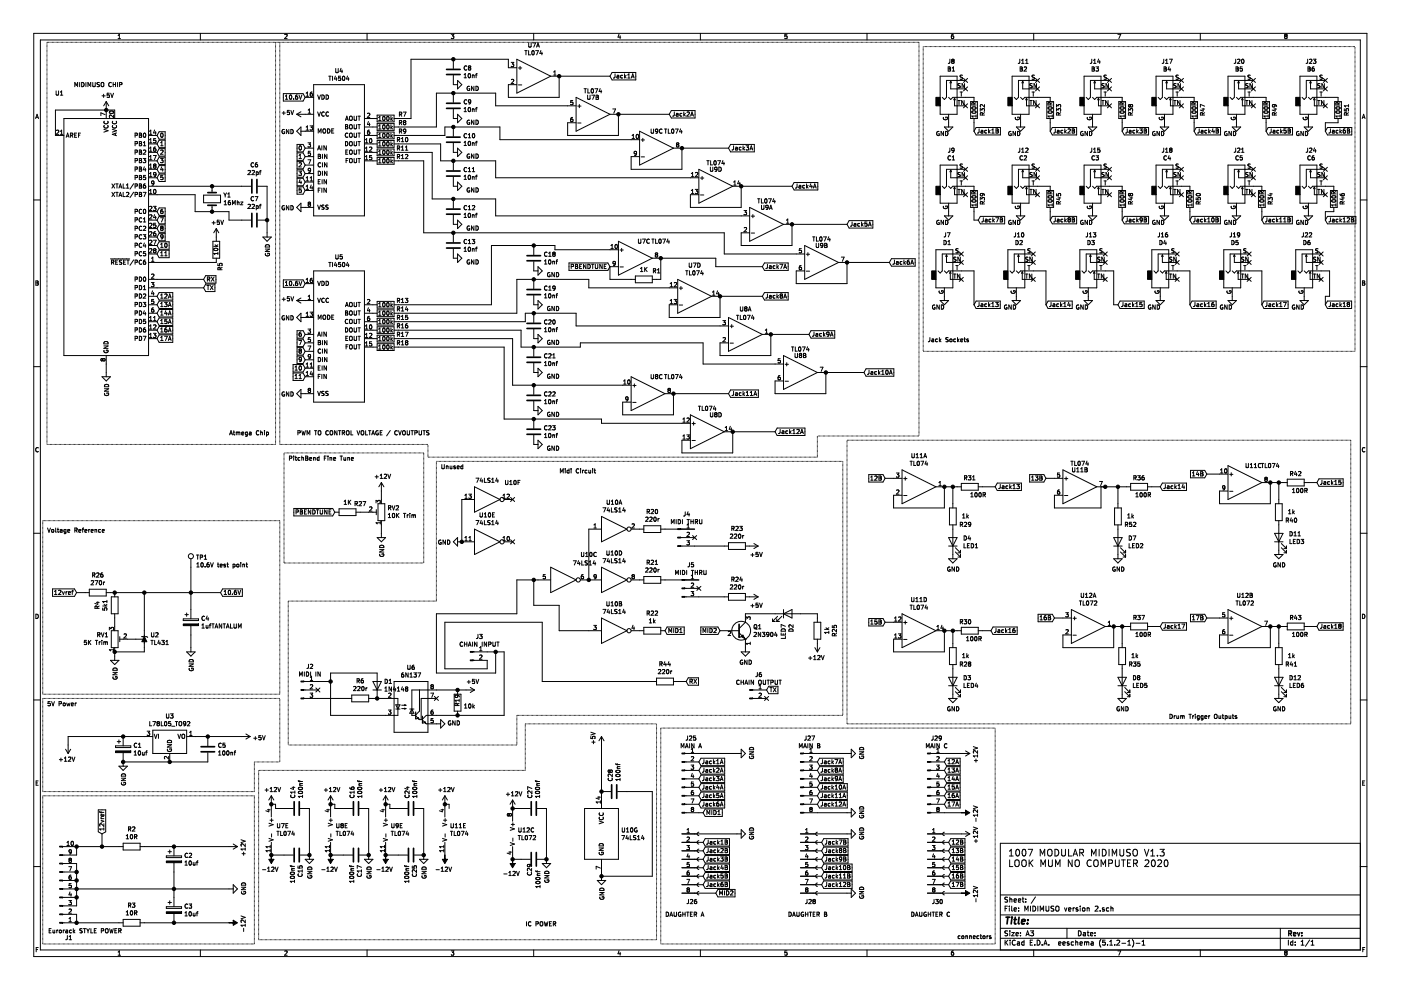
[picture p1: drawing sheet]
<svg xmlns="http://www.w3.org/2000/svg" width="297mm" height="210mm" viewBox="0 0 297 210" stroke-linecap="round" stroke-linejoin="round" font-family="sans-serif">
<g fill="#000" stroke="#000" stroke-width=".21">
<path d="M30.6 135l.5 1.1h-1z"/>
<path d="M198.4 20.6h.9v1.8h-.9z" fill-rule="evenodd"/>
<path d="M213.7 20.6h.9v1.8h-.9z" fill-rule="evenodd"/>
<path d="M228.9 20.6h.9v1.8h-.9z" fill-rule="evenodd"/>
<path d="M244.2 20.6h.9v1.8h-.9z" fill-rule="evenodd"/>
<path d="M259.5 20.6h.9v1.8h-.9z" fill-rule="evenodd"/>
<path d="M274.7 20.6h.9v1.8h-.9z" fill-rule="evenodd"/>
<path d="M197.5 57.4h.9v1.8h-.9z" fill-rule="evenodd"/>
<path d="M198.4 39.5h.9v1.8h-.9z" fill-rule="evenodd"/>
<path d="M212.8 57.4h.9v1.8h-.9z" fill-rule="evenodd"/>
<path d="M213.7 39.5h.9v1.8h-.9z" fill-rule="evenodd"/>
<path d="M228 57.4h.9v1.8h-.9z" fill-rule="evenodd"/>
<path d="M228.9 39.5h.9v1.8h-.9z" fill-rule="evenodd"/>
<path d="M243.3 57.4h.9v1.8h-.9z" fill-rule="evenodd"/>
<path d="M244.2 39.5h.9v1.8h-.9z" fill-rule="evenodd"/>
<path d="M258.6 57.4h.9v1.8h-.9z" fill-rule="evenodd"/>
<path d="M259.5 39.5h.9v1.8h-.9z" fill-rule="evenodd"/>
<path d="M273.8 57.4h.9v1.8h-.9z" fill-rule="evenodd"/>
<path d="M274.7 39.5h.9v1.8h-.9z" fill-rule="evenodd"/>
<path d="M143.7 115.7h.6v.2h-.6z" fill-rule="evenodd"/>
<path d="M143.7 113.9h.6v.2h-.6z" fill-rule="evenodd"/>
<path d="M143.7 112.1h.6v.2h-.6z" fill-rule="evenodd"/>
<path d="M38.9 132.3h3.2v.4h-3.2z" fill-rule="evenodd"/>
<path d="M99.7 139.9h.6v.2h-.6z" fill-rule="evenodd"/>
<path d="M99.7 138.1h.6v.2h-.6z" fill-rule="evenodd"/>
<path d="M144.6 126.5h.6v.1h-.6z" fill-rule="evenodd"/>
<path d="M144.6 124.7h.6v.1h-.6z" fill-rule="evenodd"/>
<path d="M144.6 122.9h.6v.1h-.6z" fill-rule="evenodd"/>
<path d="M157.1 135l.4-.4 .4 .7z" fill-rule="evenodd"/>
<path d="M24.5 159.2h3.2v.4h-3.2z" fill-rule="evenodd"/>
<path d="M63.8 148h.6v.2h-.6z" fill-rule="evenodd"/>
<path d="M63.8 146.2h.6v.2h-.6z" fill-rule="evenodd"/>
<path d="M63.8 144.4h.6v.2h-.6z" fill-rule="evenodd"/>
<path d="M144.6 159.7h.6v.1h-.6z" fill-rule="evenodd"/>
<path d="M158.9 148h.7v.2h-.7z" fill-rule="evenodd"/>
<path d="M158.9 146.2h.7v.2h-.7z" fill-rule="evenodd"/>
<path d="M169.7 159.7h.6v.1h-.6z" fill-rule="evenodd"/>
<path d="M196.6 159.7h.6v.1h-.6z" fill-rule="evenodd"/>
<path d="M12.6 179.4h.7v.2h-.7z" fill-rule="evenodd"/>
<path d="M144.6 172.2h.6v.2h-.6z" fill-rule="evenodd"/>
<path d="M144.6 170.4h.6v.2h-.6z" fill-rule="evenodd"/>
<path d="M144.6 168.6h.6v.2h-.6z" fill-rule="evenodd"/>
<path d="M144.6 166.8h.6v.2h-.6z" fill-rule="evenodd"/>
<path d="M144.6 165h.6v.2h-.6z" fill-rule="evenodd"/>
<path d="M144.6 163.3h.6v.1h-.6z" fill-rule="evenodd"/>
<path d="M144.6 161.5h.6v.1h-.6z" fill-rule="evenodd"/>
<path d="M169.7 172.2h.6v.2h-.6z" fill-rule="evenodd"/>
<path d="M169.7 170.4h.6v.2h-.6z" fill-rule="evenodd"/>
<path d="M169.7 168.6h.6v.2h-.6z" fill-rule="evenodd"/>
<path d="M169.7 166.8h.6v.2h-.6z" fill-rule="evenodd"/>
<path d="M169.7 165h.6v.2h-.6z" fill-rule="evenodd"/>
<path d="M169.7 163.3h.6v.1h-.6z" fill-rule="evenodd"/>
<path d="M169.7 161.5h.6v.1h-.6z" fill-rule="evenodd"/>
<path d="M196.6 172.2h.6v.2h-.6z" fill-rule="evenodd"/>
<path d="M196.6 170.4h.6v.2h-.6z" fill-rule="evenodd"/>
<path d="M196.6 168.6h.6v.2h-.6z" fill-rule="evenodd"/>
<path d="M196.6 166.8h.6v.2h-.6z" fill-rule="evenodd"/>
<path d="M196.6 165h.6v.2h-.6z" fill-rule="evenodd"/>
<path d="M196.6 163.3h.6v.1h-.6z" fill-rule="evenodd"/>
<path d="M196.6 161.5h.6v.1h-.6z" fill-rule="evenodd"/>
<path d="M203.8 172.3h.9v-.5l.9 .5-.9 .6v-.6z" fill-rule="evenodd"/>
<path d="M12.6 181.2h.7v.2h-.7z" fill-rule="evenodd"/>
<path d="M12.6 183h.7v.2h-.7z" fill-rule="evenodd"/>
<path d="M12.6 184.8h.7v.2h-.7z" fill-rule="evenodd"/>
<path d="M12.6 186.6h.7v.2h-.7z" fill-rule="evenodd"/>
<path d="M12.6 188.4h.7v.2h-.7z" fill-rule="evenodd"/>
<path d="M12.6 190.2h.7v.2h-.7z" fill-rule="evenodd"/>
<path d="M12.6 192h.7v.2h-.7z" fill-rule="evenodd"/>
<path d="M12.6 193.8h.7v.1h-.7z" fill-rule="evenodd"/>
<path d="M12.6 195.6h.7v.1h-.7z" fill-rule="evenodd"/>
<path d="M35.3 193.3h3.2v.4h-3.2z" fill-rule="evenodd"/>
<path d="M35.3 182.6h3.2v.3h-3.2z" fill-rule="evenodd"/>
<path d="M48.5 195.7h.9v-.6l.9 .6-.9 .5v-.5z" fill-rule="evenodd"/>
<path d="M57.5 181.3v.9h.6l-.6 .9-.5-.9h.5z" fill-rule="evenodd"/>
<path d="M70.1 181.3v.9h.5l-.5 .9-.5-.9h.5z" fill-rule="evenodd"/>
<path d="M81.8 181.3v.9h.5l-.5 .9-.6-.9h.6z" fill-rule="evenodd"/>
<path d="M94.3 181.3v.9h.6l-.6 .9-.5-.9h.5z" fill-rule="evenodd"/>
<path d="M108.7 182.2v.9h.5l-.5 .9-.6-.9h.6z" fill-rule="evenodd"/>
<path d="M203.8 189.4h.9v-.6l.9 .6-.9 .5v-.5z" fill-rule="evenodd"/>
<circle cx="96.1" cy="19.7" r=".36"/>
<circle cx="96.1" cy="12.6" r=".36"/>
<circle cx="118.6" cy="16.2" r=".36"/>
<circle cx="22.5" cy="23.3" r=".36"/>
<circle cx="45" cy="39.5" r=".36"/>
<circle cx="96.1" cy="34.1" r=".36"/>
<circle cx="96.1" cy="26.9" r=".36"/>
<circle cx="131.1" cy="24.2" r=".36"/>
<circle cx="144.6" cy="31.4" r=".36"/>
<circle cx="157.1" cy="39.5" r=".36"/>
<circle cx="45" cy="44.9" r=".36"/>
<circle cx="56.6" cy="46.7" r=".36"/>
<circle cx="96.1" cy="49.4" r=".36"/>
<circle cx="96.1" cy="42.2" r=".36"/>
<circle cx="113.2" cy="52.1" r=".36"/>
<circle cx="113.2" cy="59.2" r=".36"/>
<circle cx="140.1" cy="54.7" r=".36"/>
<circle cx="167.9" cy="47.6" r=".36"/>
<circle cx="179.6" cy="55.6" r=".36"/>
<circle cx="113.2" cy="66.4" r=".36"/>
<circle cx="113.2" cy="73.6" r=".36"/>
<circle cx="152.7" cy="62.8" r=".36"/>
<circle cx="163.4" cy="70.9" r=".36"/>
<circle cx="175.1" cy="79" r=".36"/>
<circle cx="113.2" cy="81.7" r=".36"/>
<circle cx="113.2" cy="88.9" r=".36"/>
<circle cx="142.8" cy="83.5" r=".36"/>
<circle cx="155.4" cy="91.5" r=".36"/>
<circle cx="97.9" cy="114.9" r=".36"/>
<circle cx="200.2" cy="103.2" r=".36"/>
<circle cx="202" cy="103.2" r=".36"/>
<circle cx="234.3" cy="103.2" r=".36"/>
<circle cx="237" cy="103.2" r=".36"/>
<circle cx="269.3" cy="102.3" r=".36"/>
<circle cx="271.1" cy="102.3" r=".36"/>
<circle cx="24.3" cy="125.6" r=".36"/>
<circle cx="24.3" cy="138.2" r=".36"/>
<circle cx="30.6" cy="125.6" r=".36"/>
<circle cx="40.5" cy="125.6" r=".36"/>
<circle cx="105.1" cy="138.2" r=".36"/>
<circle cx="113.2" cy="123" r=".36"/>
<circle cx="124.8" cy="123" r=".36"/>
<circle cx="200.2" cy="133.7" r=".36"/>
<circle cx="202" cy="133.7" r=".36"/>
<circle cx="236.1" cy="132.8" r=".36"/>
<circle cx="237.9" cy="132.8" r=".36"/>
<circle cx="269.3" cy="132.8" r=".36"/>
<circle cx="271.1" cy="132.8" r=".36"/>
<circle cx="26.1" cy="156.2" r=".36"/>
<circle cx="44.1" cy="156.2" r=".36"/>
<circle cx="70.1" cy="144.5" r=".36"/>
<circle cx="80" cy="148.1" r=".36"/>
<circle cx="97" cy="146.3" r=".36"/>
<circle cx="97" cy="151.7" r=".36"/>
<circle cx="16.2" cy="179.5" r=".36"/>
<circle cx="21.6" cy="179.5" r=".36"/>
<circle cx="26.1" cy="161.5" r=".36"/>
<circle cx="36" cy="161.5" r=".36"/>
<circle cx="36.9" cy="179.5" r=".36"/>
<circle cx="57.5" cy="170.5" r=".36"/>
<circle cx="70.1" cy="170.5" r=".36"/>
<circle cx="81.8" cy="170.5" r=".36"/>
<circle cx="94.3" cy="170.5" r=".36"/>
<circle cx="108.7" cy="171.4" r=".36"/>
<circle cx="127.5" cy="167.8" r=".36"/>
<circle cx="16.2" cy="190.3" r=".36"/>
<circle cx="16.2" cy="186.7" r=".36"/>
<circle cx="16.2" cy="184.9" r=".36"/>
<circle cx="16.2" cy="195.7" r=".36"/>
<circle cx="16.2" cy="188.5" r=".36"/>
<circle cx="36.9" cy="195.7" r=".36"/>
<circle cx="36.9" cy="188.5" r=".36"/>
<circle cx="57.5" cy="181.3" r=".36"/>
<circle cx="65.6" cy="181.3" r=".36"/>
<circle cx="70.1" cy="181.3" r=".36"/>
<circle cx="78.2" cy="181.3" r=".36"/>
<circle cx="81.8" cy="181.3" r=".36"/>
<circle cx="89.8" cy="181.3" r=".36"/>
<circle cx="108.7" cy="182.2" r=".36"/>
<circle cx="115.9" cy="182.2" r=".36"/>
<circle cx="127.5" cy="185.8" r=".36"/>
</g>
<g fill="none" stroke="#000" stroke-width=".21">
<path d="M7.2 7.1h282.6v195.7h-282.6zM8.6 8.5h279.8v192.9h-279.8zM11.9 19.3v.7l.2 .2 .3-.2v-.7M12.8 19.5l.3-.2v.9M15.9 18.4v-.9l.3 .6 .3-.6v.9M16.9 17.5v.9M17.3 17.5a.45 .45 0 0 1 .5 .4 .45 .45 0 0 1-.5 .5zM18.2 17.5v.9M18.6 18.4v-.9l.4 .6 .2-.6v.9M19.7 17.5v.7l.1 .2 .4-.2v-.7M21.1 17.5l-.5 .1a.38 .38 0 0 0 .4 .4v.3h-.4M21.5 17.6l.1-.1 .4 .1-.1 .7h-.4z"/>
<path d="M22 20v.7M23.2 19.8h-.5v.4h.4l.1 .4h-.5M23.5 19.8l.3 .9 .3-.9M23.6 17.6a.4 .4 0 0 0-.6 .3 .4 .4 0 0 0 .6 .4M24 17.5v.9M24 17.9h.5M24.5 17.5v.9M24.9 17.5v.9M25 7.5l.3-.2v.9M25 8.2h.6M25.4 17.9h.4v-.3l-.4-.1v.9M42.5 7.1v1.4"/>
<path d="M60.1 19.9h4.2l.4 .7-.4 .8h-4.2zM60.4 7.3h.3l.2 .2-.6 .7h.6M64.9 19.8l.3-.3v.9M65.8 19.9h.4v.5l-.4-.1zM65.8 19.9v.1M66.2 19.5l-.3 .1-.1 .3M66.5 17.9h10.8v27.9h-10.8zM69.7 16.2h.5M69.9 16.2v.9M70.5 16.2v.9M71.1 16.1l-.2 .6h.6M71.2 14.5v.8l.2 .1 .3-.1v-.8"/>
<path d="M71.3 16.5v.6M72.2 16.2h-.4l-.1 .4h.5v.4h-.5M72.3 14.5l-.2 .6h.5M72.5 14.8v.6M72.7 16.2h.1a.44 .44 0 0 1 .3 .4 .44 .44 0 0 1-.4 .4l-.1-.3zM73.7 16.1l-.2 .6h.5M73.9 16.5v.6M77.8 7.1v1.4M95.7 7.3h.5l-.3 .3 .3 .1v.4h-.5M96.1 16v1.9h.9M96.1 12.6v1.9M96.1 19.7v2"/>
<path d="M97 17.1l.9 .8-.9 .9zM98.4 16.5h.5M98.4 15.8l.2-.2v.9M99 14.1a.4 .4 0 0 0-.6 .3 .4 .4 0 0 0 .6 .4M99.3 15.7l.2-.1a.44 .44 0 0 1 .3 .5 .44 .44 0 0 1-.4 .4l-.2-.3zM99.5 14.4l-.2 .1 .2 .4 .3-.2-.2-.3M99.5 14.4l-.2-.2 .2-.2 .3 .1-.2 .3M99.5 14.4h.1M99.5 18.3a.4 .4 0 0 0-.5 .5 .4 .4 0 0 0 .6 .3v-.3h-.2M100.1 16l.4-.1v.6M100.1 15.9v.6M100.5 18.3v.9l-.5-.9v.9"/>
<path d="M100.8 15.9h.4M100.9 18.3a.45 .45 0 0 1 .5 .4 .45 .45 0 0 1-.5 .5zM101.2 15.6l-.3 .1v.8M108.4 13.2h.5l-.3 .4 .3 .1v.3l-.1 .1-.4-.1M108.4 16.9l.4-.1 .1 .3-.5 .6h.5M109.6 14.4h-1.8v-1.8h-20.7v12.5h-3.5M109.6 12.6l7.2 3.6-7.2 3.5zM109.9 18h.7M109.9 14.4h.7M110.3 14.1v.7M111.3 10.7h.5M111.5 10.7v.9"/>
<path d="M112.1 10.7v.9h.4M112.1 9.1v.7l.2 .2 .3-.2v-.7M112.8 10.8l.2-.1a.44 .44 0 0 1 .3 .5 .44 .44 0 0 1-.4 .4l-.1-.3zM113 9.1h.5l-.3 .9M113.2 7.1v1.4M113.6 10.7h.6l-.4 .9M113.8 10l.3-.9 .3 .9M113.9 9.7h.4M114.7 10.7l-.2 .6h.5M114.9 11v.6M116.8 16.2h12.5M117.4 15.9h.5"/>
<path d="M117.4 15.3l.3-.3v.9M118.6 16.2v4.4h-10.8v-2.7h1.8M123.8 18.8h.5M124.1 18.8v.9M124.6 18.8v.9h.5M125.4 18.9l.1-.1a.44 .44 0 0 1 .3 .5 .44 .44 0 0 1-.4 .4l-.1-.3zM126.1 18.8h.6l-.4 .9M127.2 18.8l-.2 .6h.6M127.5 19.1v.6M129.8 15.4h5v1.5h-5l-.5-.7zM130.4 15.7v.6l-.3 .2M130.8 16l.4 .1v.4h-.3l-.1-.3h.4"/>
<path d="M131.2 7.2l-.2 .7h.6M131.5 7.6v.6M132 16l-.4 .1 .1 .4h.3M132.4 15.7v.8M132.5 16.2l.3 .3M132.8 16l-.4 .3M133.1 15.9l.2-.2v.8M133.1 16.5h.5M133.9 16.5l.3-.8 .3 .8M133.9 16.3h.5M148.5 7.1v1.4M166.9 7.3h-.5v.4l.4-.1 .1 .5h-.5"/>
<path d="M183.8 7.1v1.4M199.3 16.2h3.6v8h-3.6zM201 14.2l.5 .2-.2 .2 .2 .2-.1 .3h-.4zM201 14.6h.3M201.4 12.5v.7l-.3 .2M201.6 17.2v1.6h3.1M201.6 17.2l.2 .4M201.6 17.2l-.2 .4M201.7 7.8l.2-.2h.2l.1 .5M201.8 12.6l.1 .3M201.9 12.6h.3M201.9 12.6h-.1"/>
<path d="M201.9 15.1h.5M201.9 14.4l.2-.2v.9M201.9 12.9l-.1 .2 .1 .3 .4-.1-.2-.4M201.9 12.9h.2M202.1 7.3h-.2l-.2 .3 .1 .5h.3M202.2 8.1h-.1M202.2 12.6h.1M202.2 12.6l-.1 .3M203.5 19.5h.6M203.6 17.8h-.5a.38 .38 0 0 0 .4 .5v.3h-.4M203.8 19.5v.9M204.1 16h-.5a.36 .36 0 0 0 .4 .5v.3h-.5"/>
<path d="M204.3 16.6l.8 .9M204.3 18.4l.8 .9M204.5 17.7v.9l-.5-.9v.9M204.7 17.1h-4v3.5l-.5 .5-.4-.5M205.1 16.6l-.8 .9M205.1 18.4l-.8 .9M214.6 16.2h3.6v8h-3.6zM216.2 12.5v.8l-.3 .1M216.3 14.6h.3M216.6 13.4h.5M216.6 12.8l.3-.3v.9M216.7 14.2h-.4v.9l.5-.1v-.2l-.2-.2"/>
<path d="M216.7 14.2v.1M216.7 14.3l.1 .1-.2 .2M216.8 17.2v1.6h3.2M216.8 17.2l.2 .4M216.8 17.2l-.1 .4M217.5 13.4h.5M217.5 12.8l.2-.3v.9M217.6 14.2l-.5 .1M217.6 14.2v.1M217.6 14.3v.3l-.5 .5h.6M218.8 19.5h.5M218.9 17.8h-.5a.38 .38 0 0 0 .4 .5v.3h-.5"/>
<path d="M219.1 19.5v.9M219.2 7.1v1.4M219.3 16h-.4a.36 .36 0 0 0 .4 .5l-.1 .3h-.4M219.5 18.4l.9 .9M219.5 16.6l.9 .9M219.8 17.7v.9l-.6-.9v.9M220 17.1h-4.1v3.5l-.4 .5-.5-.5M220.4 18.4l-.9 .9M220.4 16.6l-.9 .9M229.8 16.2h3.6v8h-3.6zM231.5 12.5l-.1 .8-.3 .1M231.5 14.6h.3"/>
<path d="M231.9 13.4h.5M231.9 12.8l.2-.3v.9M231.9 14.2h-.4v.9l.5-.1 .1-.2-.3-.2M231.9 14.2l.1 .1M232 14.3v.1l-.2 .2M232.1 17.2v1.6h3.1M232.1 17.2l.2 .4M232.1 17.2l-.2 .4M232.4 14.2h.5l-.3 .3 .3 .1v.3l-.2 .2-.3-.1M232.9 12.5l-.2 .6h.6M233.1 12.9v.5M234.1 19.5h.5"/>
<path d="M234.1 17.8h-.5a.38 .38 0 0 0 .5 .5l-.1 .3h-.4M234.3 19.5v.9M234.6 16h-.5a.36 .36 0 0 0 .4 .5v.3h-.4M234.8 16.6l.9 .9M234.8 18.4l.9 .9M235 17.7v.9l-.5-.9v.9M235.2 17.1h-4v3.5l-.5 .5-.4-.5M235.7 16.6l-.9 .9M235.7 18.4l-.9 .9M237 7.3h.6l-.4 .9M245.1 16.2h3.6v8h-3.6zM246.7 12.5v.8l-.3 .1"/>
<path d="M246.8 14.2l.5 .2-.2 .2 .2 .2-.2 .3h-.3zM246.8 14.6h.3M247.1 13.4h.5M247.1 12.8l.3-.3v.9M247.3 17.2v1.6h3.2M247.3 17.2l.2 .4M247.3 17.2l-.1 .4M247.9 14.1l-.2 .7h.5M247.9 12.5h.6l-.3 .9M248.1 14.5v.6M249.3 19.5h.5M249.4 17.8h-.5a.38 .38 0 0 0 .4 .5v.3h-.4"/>
<path d="M249.6 19.5v.9M249.8 16h-.4a.36 .36 0 0 0 .4 .5v.3h-.5M250.1 18.4l.8 .9M250.1 16.6l.8 .9M250.3 17.7v.9l-.5-.9v.9M250.5 17.1h-4.1v3.5l-.4 .5-.4-.5M250.9 18.4l-.8 .9M250.9 16.6l-.8 .9M254.5 7.1v1.4M260.4 16.2h3.5v8h-3.5zM262 12.5v.8l-.3 .1M262.1 14.2l.4 .2-.1 .2 .2 .2-.2 .3h-.3z"/>
<path d="M262.1 14.6h.3M262.4 12.6l.3-.1 .2 .3-.6 .6h.6M262.6 17.2v1.6h3.1M262.6 17.2l.2 .4M262.6 17.2l-.2 .4M263.3 12.6h.1a.4 .4 0 0 1 .4 .4 .4 .4 0 0 1-.4 .4l-.2-.3zM263.4 14.2h-.4l-.1 .4 .3-.1 .2 .4-.2 .2-.3-.1M263.6 12.6h.1M264.6 19.5h.5M264.6 17.8h-.5a.38 .38 0 0 0 .5 .5l-.1 .3h-.4M264.8 19.5v.9M265.1 16h-.5a.36 .36 0 0 0 .4 .5v.3h-.4"/>
<path d="M265.3 16.6l.9 .9M265.3 18.4l.9 .9M265.5 17.7v.9l-.5-.9v.9M265.7 17.1h-4v3.5l-.4 .5-.5-.5M266.2 16.6l-.9 .9M266.2 18.4l-.9 .9M272.4 8.1h.1M272.5 7.6l-.1 .2v.3M272.5 7.6l-.1-.1 .1-.2h.4l-.2 .3M272.5 7.6h.2M272.7 7.6l.2 .2v.3h-.4M275.6 16.2h3.6v8h-3.6z"/>
<path d="M277.2 12.5v.8l-.3 .1M277.3 14.2l.5 .2-.2 .2 .2 .2-.1 .3h-.4zM277.3 14.6h.3M277.6 12.6l.4-.1 .1 .3-.5 .6h.5M277.9 17.2l.1 .4M277.9 17.2v1.6h3.1M277.9 17.2l-.2 .4M278.5 12.5h.5l-.3 .4 .3 .1v.3l-.2 .1h-.3M278.6 14.2h-.2a.56 .56 0 0 0-.1 .9l.3-.1 .1-.3-.2-.2-.3 .2M279.8 19.5h.6M279.9 17.8h-.5a.38 .38 0 0 0 .4 .5v.3h-.4M280.1 19.5v.9"/>
<path d="M280.4 16h-.5a.36 .36 0 0 0 .4 .5v.3h-.5M280.6 16.6l.8 .9M280.6 18.4l.8 .9M280.8 17.7v.9l-.5-.9v.9M281 17.1h-4v3.5l-.5 .5-.4-.5M281.4 16.6l-.8 .9M281.4 18.4l-.8 .9M7.6 25.1l.3-.9 .3 .9M7.6 24.9h.5M11.9 27.7l.4-.1 .2 .2-.6 .7h.6M12.8 20.2h.5M12.8 27.8l.3-.2v.9"/>
<path d="M12.8 28.5h.5M13.5 25.1h18v50.3h-18zM14 29.1l.3-.9 .3 .9M14.1 28.9h.5M15.1 28.7l.3 .4M15.4 28.6l-.5 .1M15.4 28.6v-.3l-.5-.1v.9M15.4 28.6h.1M15.8 28.6h.3M16.3 28.2h-.5v.9h.5M16.7 28.6h.2M17.1 28.2h-.4v.9"/>
<path d="M21.6 20.3h.7M22 27.4l.9 .3-.9 .3M22.1 25.7a.4 .4 0 0 0 .4 .6 .4 .4 0 0 0 .3-.6M22.1 26.6a.4 .4 0 0 0 .4 .6 .4 .4 0 0 0 .3-.6M22.3 24.3l-.9-.4v.6M22.5 21.5l-.5 .9M22.5 21.5v3.6M22.5 21.5l.6 .9M23.3 23.6a.43 .43 0 0 1 .5-.1 .43 .43 0 0 1 .2 .4 .53 .53 0 0 1-.8-.2zM23.7 39l.6 .9M23.8 27.4l.9 .3-.9 .3M23.9 25.7a.4 .4 0 0 0 .4 .6 .4 .4 0 0 0 .3-.6"/>
<path d="M23.9 26.6a.4 .4 0 0 0 .4 .6 .4 .4 0 0 0 .3-.6M24.1 24.4v.6l-.7-.6-.2 .2 .1 .3M24.3 25.1v-1.8h-12.5v5.4h1.7M24.3 39l-.6 .9M24.5 28.3v.4M24.5 39h.6M24.7 28.2l-.9 .3 .9 .3M24.8 39v.9M25.2 39.9l.3-.9 .3 .9M25.3 39.6h.4M26.1 39v.9h.4M26.8 39.9h.5"/>
<path d="M26.8 39.2l.3-.2v.9M28.3 39l-.7 1.1M28.6 34.1l.5-.1v-.3l-.5-.1v.9M28.6 35.9l.5-.1v-.3l-.5-.1v.9M29.1 37.2h-.5v.9M29.1 39h-.5v.9M29.1 32.2l-.5 .1M29.1 28.6l-.5 .1M29.1 30.4l-.5 .1M29.1 37.2v.1M29.1 39v.1M29.1 28.6v-.3l-.5-.1v.9"/>
<path d="M29.1 30.4v-.3l-.5-.1v.9M29.1 32.2v-.3l-.5-.1v.9M29.1 37.3v.3l-.5 .1M29.1 39.1v.3l-.5 .1M29.1 28.6h.1M29.1 30.4h.1M29.1 32.2h.1M29.5 28.2l.5 .1-.2 .3 .2 .2v.3h-.5zM29.5 28.6h.3M29.5 37.2l.5 .1-.2 .3 .2 .2v.3h-.5zM29.5 31.8l.5 .1-.2 .3 .2 .2v.3h-.5zM29.5 33.6l.5 .1-.2 .3 .2 .2v.3h-.5z"/>
<path d="M29.5 35.4l.5 .1-.2 .3 .2 .2v.3h-.5zM29.5 30l.5 .1-.2 .3 .2 .2v.3h-.5zM29.5 39l.5 .1-.2 .3 .2 .2v.2l-.5 .1zM29.5 30.4h.3M29.5 32.2h.3M29.5 34h.3M29.5 35.8h.3M29.5 37.6h.3M29.5 39.4h.3M30.3 33.6h.6l-.3 .3 .3 .1v.4h-.6M30.4 31.9l.3-.1 .2 .3-.6 .6h.6M30.4 30.9h.5"/>
<path d="M30.4 30.3l.3-.3v.9M30.5 28.3l.1-.1a.44 .44 0 0 1 .3 .5 .44 .44 0 0 1-.4 .4l-.1-.3zM30.6 35.4l-.2 .6h.5M30.8 39h-.1a.56 .56 0 0 0-.1 .9l.3-.1v-.4l-.3-.1-.2 .2M30.8 35.7v.6M30.9 37.2h-.5v.4h.5v.4h-.5M31.5 39.5h21.7M31.5 37.7h1.8M31.5 35.9h1.8M31.5 28.7h1.8M31.5 30.5h1.8M31.5 32.3h1.8"/>
<path d="M31.5 34.1h1.8M31.7 35.7h.5M31.7 37.5h.5M31.7 27.8l.3-.2v.9M31.7 29.6l.3-.2v.9M31.7 31.4l.3-.2v.9M31.7 33.2l.3-.2v.9M31.7 35l.3-.2v.9M31.7 36.8l.3-.2v.9M31.7 28.5h.5M31.7 30.3h.5M31.7 32.1h.5"/>
<path d="M31.7 33.9h.5M32.5 33h.6l-.4 .9M32.6 38.8l-.4 .1v-.5h.3l.1 .1-.1 .7-.3 .1M32.7 35.2l-.1 .1 .1 .4 .4-.2-.2-.3M32.7 35.2l-.1-.2 .1-.2 .4 .1-.2 .3M32.7 35.2h.2M32.8 27.6l-.2 .6h.5M33 31.2l-.3 .1-.1 .3v.4h.4v-.4l-.3-.1-.1 .2M33 27.9v.6M33 29.4h-.4v.4l.3-.1 .2 .4-.2 .2-.3-.1M33.1 37l-.5 .1v-.4l.3-.1 .2 .1-.1 .5-.4 .3M33.7 27.9h1.3v1.6h-1.3l-.4-.8z"/>
<path d="M33.7 29.7h1.3v1.6h-1.3l-.4-.8zM33.7 31.5h1.3v1.6h-1.3l-.4-.8zM33.7 33.3h1.3v1.6h-1.3l-.4-.8zM33.7 35.1h1.3v1.6h-1.3l-.4-.8zM33.7 36.9h1.3v1.6h-1.3l-.4-.8zM34 33.6h.6l-.3 .3 .2 .1 .1 .3-.2 .2-.4-.1M34.1 31.9l.3-.1 .2 .3-.6 .6h.6M34.1 30.9h.5M34.1 30.3l.2-.3v.9M34.2 28.3l.1-.1a.44 .44 0 0 1 .3 .5 .44 .44 0 0 1-.4 .4l-.1-.3zM34.3 35.4l-.2 .6h.5M34.5 35.7v.6"/>
<path d="M34.5 37.2h-.4v.4l.3-.1 .2 .4-.2 .2-.3-.1M45 39.5v1.3M52.6 36.2l.3-.1 .2 .3-.6 .6h.6M53.4 36.2l.4-.1 .2 .3-.6 .6h.6M53.8 34.6a.4 .4 0 0 0-.6 .3 .4 .4 0 0 0 .6 .4M54.3 36.5l.5 .1-.1 .4h-.4M54.3 36.4v.9M54.5 34.5h-.1a.56 .56 0 0 0-.1 .9h.2l.1-.4-.1-.2-.4 .2M54.7 39.5h1.9v10.8M55 36.4h.4M55.4 36.1l-.3 .2v.7M59.8 24h.7"/>
<path d="M60.2 23.6v.7M60.3 27.5a.4 .4 0 0 0-.5 .4 .4 .4 0 0 0 .5 .4v-.3h-.1M60.5 21h.5M60.5 20.4l.3-.3v.9M61.2 27.4v.9l-.5-.9v.9M61.4 23.4h-.5v.4h.4l.1 .4h-.5M61.4 20.2l.2-.1a.44 .44 0 0 1 .3 .5 .44 .44 0 0 1-.4 .4l-.2-.3zM61.7 27.4a.45 .45 0 0 1 .5 .5 .45 .45 0 0 1-.5 .4zM61.7 23.4l.3 .9 .3-.9M62.2 20.9v.1M62.9 24.2h3.6M62.9 24.2l.9 .6"/>
<path d="M63 30.6h1.3l.4 .8-.4 .8h-1.3zM63 36h1.3l.4 .8-.4 .8h-1.3zM63 32.4h1.3l.4 .8-.4 .8h-1.3zM63 34.2h1.3l.4 .8-.4 .8h-1.3zM63 37.8h1.3l.4 .8-.4 .8h-1.3zM63 39.6h1.3l.4 .8-.4 .8h-1.3zM63.1 20.1l-.4 .3-.1 .5 .2 .1 .3-.1v-.2l-.1-.2-.4 .2M63.4 36.3h.5l-.3 .3 .3 .1v.4h-.5M63.4 33.6h.5M63.4 34.6l.3-.1 .2 .3-.5 .6h.5M63.4 20.1l.3 .9 .3-.9M63.4 33l.3-.3v.9"/>
<path d="M63.5 31l.1-.1a.44 .44 0 0 1 .3 .5 .44 .44 0 0 1-.4 .4l-.1-.3zM63.6 38.1l-.2 .6h.6M63.8 27.8h2.7M63.8 26.9v1.8l-.9-.9zM63.8 23.7l-.9 .5M63.8 38.4v.6M63.9 39.9h-.5v.4h.5v.4h-.5M64.7 20.6h1.8M64.7 35h1.8M64.7 38.6h1.8M64.7 31.4h1.8M64.7 33.2h1.8"/>
<path d="M64.7 36.8h1.8M64.9 27.6h.5M64.9 38.4h.5M64.9 37.7l.3-.2v.9M64.9 26.9l.3-.2v.9M64.9 39.5l.3-.2v.9M64.9 20.4h.5M65.3 30.3h.6l-.4 .3 .3 .1M65.3 33.9h.6l-.4 .9M65.3 23.4l.3-.3v.9M65.3 24h.6M65.7 26.7h.6l-.3 .3 .2 .1 .1 .3-.2 .2-.4-.1"/>
<path d="M65.8 38.4h.5M65.8 37.7l.2-.2v.9M65.8 30.7h.1M65.8 32.5h.1M65.8 32.1h-.4l-.1 .4h.5M65.8 30.7v.4h-.5M65.8 32.5v.4h-.5M65.9 36.1l-.5 .1v-.4l.3-.1 .2 .1-.2 .7-.3 .1M66 39.2l-.2 .6h.5M66.2 39.6v.6M67.3 23.7l.3 .9 .4-.9M67.3 20.1l.3 .9 .4-.9"/>
<path d="M67.3 31.8l.3-.9 .4 .9M67.4 31.6h.5M67.5 32.7l.5 .2-.2 .2 .2 .2-.1 .3h-.4zM67.5 36.3a.45 .45 0 0 1 .5 .4 .45 .45 0 0 1-.5 .5zM67.5 38.5h.3M67.5 28.2v-.9l.3 .7 .3-.7v.9M67.5 33.1h.3M67.9 38.1h-.4v.9h.4M67.9 39.9h-.4v.9M68 34.6a.4 .4 0 0 0-.6 .3 .4 .4 0 0 0 .6 .4M68.2 20.1a.45 .45 0 0 1 .6 .5 .45 .45 0 0 1-.6 .4zM68.2 30.9v.9"/>
<path d="M68.2 39.9v.9M68.3 38.1v.9M68.4 32.7v.9M68.4 34.5v.9M68.4 36.3v.9M68.6 27.4h.4l.1 .5-.2 .3-.4-.1zM68.8 23.8a.4 .4 0 0 0-.6 .4 .4 .4 0 0 0 .6 .3M69.1 20.1a.45 .45 0 0 1 .6 .5 .45 .45 0 0 1-.6 .4zM69.2 30.9v.9l-.5-.9v.9M69.2 39.9v.9l-.5-.9v.9M69.2 38.1v.9l-.5-.9v.9M69.3 32.7v.9l-.5-.9v.9"/>
<path d="M69.3 34.5v.9l-.5-.9v.9M69.3 36.3v.9l-.5-.9v.9M69.4 27.3a.45 .45 0 0 1 .6 .5 .45 .45 0 0 1-.6 .4zM69.7 23.8a.4 .4 0 0 0-.6 .4 .4 .4 0 0 0 .6 .3M70.3 27.8h.3M70.8 27.3h-.5v.9h.5M73.2 26.4l.5 .2-.2 .3 .3 .1-.2 .3h-.4zM73.2 30a.45 .45 0 0 1 .6 .5 .45 .45 0 0 1-.6 .4zM73.2 25.5l.3-.9 .3 .9M73.2 26.9h.3M73.3 32.2h.3M73.3 25.3h.5"/>
<path d="M73.4 34h.3M73.8 28.3a.4 .4 0 0 0-.6 .4 .4 .4 0 0 0 .6 .3M73.8 31.8h-.5v.9h.5M73.8 33.6h-.4v.9M74.1 28.3l.2-.1 .3 .1 .1 .5-.2 .3-.4-.1zM74.1 26.5l.2-.1 .3 .1 .1 .5-.2 .3-.4-.1zM74.1 31.9l.2-.1 .3 .1 .1 .5-.2 .3-.4-.1zM74.1 33.7l.2-.1 .3 .1 .1 .5-.2 .3-.4-.1zM74.1 24.8l.2-.2 .3 .2 .1 .4-.2 .3-.4-.1zM74.1 30.1l.2-.1 .3 .1 .1 .5-.2 .3-.4-.1zM75.1 26.4v.8l.1 .1 .4-.1v-.8M75.1 33.6v.7l.1 .2 .4-.2v-.7"/>
<path d="M75.1 28.2v.8l.1 .1 .4-.1v-.8M75.1 30v.7l.1 .2 .4-.2v-.7M75.1 31.8v.7l.1 .2 .4-.2v-.7M75.1 24.6v.8l.1 .1 .4-.1v-.8M75.9 28.2h.5M75.9 31.8h.5M75.9 33.6h.5M75.9 30h.5M75.9 24.6h.5M75.9 26.4h.5M76.1 24.6v.9M76.1 26.4v.9"/>
<path d="M76.1 28.2v.9M76.1 30v.9M76.1 31.8v.9M76.1 33.6v.9M77.3 26.9h2.7M77.3 25.1h2.7M77.3 28.7h2.7M77.3 30.5h2.7M77.3 32.3h2.7M77.3 34.1h2.7M77.5 30.3h.5M77.5 32.1h.5"/>
<path d="M77.5 33.9h.5M77.5 29.6l.2-.2v.9M77.5 31.4l.2-.2v.9M77.5 33.2l.2-.2v.9M78.1 25.8l-.2 .6h.6M78.3 27.6h-.1a.56 .56 0 0 0-.1 .9h.2l.1-.4-.2-.2-.3 .2M78.3 31.3l.4-.1 .1 .2-.5 .7h.5M78.3 24.1h-.4M78.3 26.1v.6M78.3 24.1h.1M78.4 33.4h.4v.3l-.1 .2-.4-.1M78.4 33.4h-.1"/>
<path d="M78.4 24.1v.3l-.5 .5h.5M78.4 29.5l.1-.1a.44 .44 0 0 1 .4 .5 .44 .44 0 0 1-.4 .3l-.2-.3zM78.8 33h-.4l-.1 .4M80 26.2h3.6v1.4h-3.6zM80 31.6h3.6v1.4h-3.6zM80 33.4h3.6v1.4h-3.6zM80 28h3.6v1.4h-3.6zM80 24.4h3.6v1.4h-3.6zM80 29.8h3.6v1.4h-3.6zM80.3 26.7l.2-.2v.9M80.3 28.5l.2-.2v.9M80.3 32.1l.2-.3v.9"/>
<path d="M80.3 25.6h.5M80.3 24.9l.2-.2v.9M80.3 30.3l.2-.3v.9M80.3 33.9l.2-.3v.9M80.3 27.4h.5M80.3 29.2h.5M80.3 30.9h.5M80.3 32.7h.5M80.3 34.5h.5M81.2 26.5h.1a.44 .44 0 0 1 .4 .4 .44 .44 0 0 1-.4 .4l-.2-.3zM81.2 24.8l.1-.1a.44 .44 0 0 1 .4 .4 .44 .44 0 0 1-.4 .4l-.2-.3zM81.2 28.3h.1a.44 .44 0 0 1 .4 .4 .44 .44 0 0 1-.4 .4l-.2-.3z"/>
<path d="M81.2 30.1l.1-.1a.44 .44 0 0 1 .4 .5 .44 .44 0 0 1-.4 .4l-.2-.3zM81.2 31.9l.1-.1a.44 .44 0 0 1 .4 .5 .44 .44 0 0 1-.4 .4l-.2-.3zM81.2 33.7l.1-.1a.44 .44 0 0 1 .4 .5 .44 .44 0 0 1-.4 .4l-.2-.3zM82.1 24.8l.1-.1a.44 .44 0 0 1 .3 .4 .44 .44 0 0 1-.4 .4zM82.1 26.5h.1a.44 .44 0 0 1 .3 .4 .44 .44 0 0 1-.4 .4zM82.1 31.9l.1-.1a.44 .44 0 0 1 .3 .5 .44 .44 0 0 1-.4 .4zM82.1 28.3h.1a.44 .44 0 0 1 .3 .4 .44 .44 0 0 1-.4 .4zM82.1 30.1l.1-.1a.44 .44 0 0 1 .3 .5 .44 .44 0 0 1-.4 .4zM82.1 33.7l.1-.1a.44 .44 0 0 1 .3 .5 .44 .44 0 0 1-.4 .4zM82.9 24.7v.9M82.9 26.5v.9M82.9 28.3v.9"/>
<path d="M82.9 30v.9M82.9 31.8v.9M82.9 33.6v.9M83 25.2l.2 .4M83 27l.2 .4M83 28.8l.2 .4M83 30.6l.2 .3M83 32.4l.2 .3M83 34.2l.2 .3M83.2 28.6l-.3 .3M83.2 25l-.3 .3M83.2 26.8l-.3 .3"/>
<path d="M83.2 30.4l-.3 .3M83.2 32.1l-.3 .4M83.2 33.9l-.3 .4M83.6 28.7h10.7v-1.8h11.7v2.7h29.6M83.6 30.5h9.8v3.6h11.7v3.6h43.1M83.6 32.3h8v9.9h13.5v3.6h53.8M83.6 34.1h6.2v15.3h63.8v4.4h17M84.3 31.4h.4v-.4l-.4-.1v.9M84.3 29.6h.4v-.4h-.4v.8M84.5 29.6l.3 .4M84.5 31.4l.3 .4M84.5 33.2l.3 .4"/>
<path d="M84.7 24.2h.4v-.3l-.4-.1v.9M84.7 27.8h.4v-.4h-.4v.9M84.7 26h.4v-.3l-.4-.1v.9M84.7 32.8l-.4-.1v.9M84.7 32.8h.1M84.7 32.8v.4h-.4M84.9 24.2l.3 .5M84.9 26l.3 .5M84.9 27.8l.3 .5M85.1 29.4l.3-.2v.8M85.1 30h.5M85.1 31.2l.3-.3v.9"/>
<path d="M85.1 33l.3-.3v.9M85.1 31.8h.5M85.1 33.6h.5M85.5 23.8h.6l-.4 .9M85.5 25.7l.2-.1 .3 .1M85.5 25.8l.2 .2M85.5 25.7v.1M85.7 26l-.2 .1 .2 .4 .3-.2-.1-.3M85.7 26h.2M86 31.8h.5M86 31.2l.2-.3v.9M86 32.8h.4"/>
<path d="M86 32.8h.1M86 27.8l-.4 .1v-.5h.3l.1 .1-.1 .7-.3 .1M86 25.7v.1M86 25.8l-.1 .2M86.1 29.2h.1a.44 .44 0 0 1 .3 .4 .44 .44 0 0 1-.4 .4l-.1-.3zM86.4 32.8h.1M86.4 32.8v.3l-.5 .5h.6M96.1 37.5v2h.9M96.1 23.2v1.9h.9M96.1 30.3v2h.9M96.1 26.9v2M96.1 34.1v2"/>
<path d="M97 31.4l.9 .9-.9 .9zM97 24.2l.9 .9-.9 .9zM97 38.6l.9 .9-.9 .9zM98.4 23l.2-.2v.9M98.4 30.2l.2-.2v.9M98.4 37.4l.2-.3v.9M98.4 23.7h.5M98.4 30.9h.5M98.4 38h.5M98.9 35.6a.4 .4 0 0 0-.5 .4 .4 .4 0 0 0 .5 .3M98.9 28.4a.4 .4 0 0 0-.5 .4 .4 .4 0 0 0 .5 .3M99 21.2a.4 .4 0 0 0-.6 .4 .4 .4 0 0 0 .6 .4"/>
<path d="M99.3 36.4h.5M99.3 35.8l.2-.3v.9M99.3 29.2h.5M99.3 28.6l.2-.3v.9M99.3 30h.2a.44 .44 0 0 1 .3 .4 .44 .44 0 0 1-.4 .4l-.2-.3zM99.3 22.9l.1-.1a.4 .4 0 0 1 .4 .4 .4 .4 0 0 1-.4 .4l-.2-.3zM99.3 37.2h.1a.4 .4 0 0 1 .4 .4 .4 .4 0 0 1-.4 .4l-.2-.3zM99.5 39.9a.4 .4 0 0 0-.5 .4 .4 .4 0 0 0 .6 .3v-.2h-.2M99.5 32.7a.4 .4 0 0 0-.5 .4 .4 .4 0 0 0 .6 .4v-.3h-.2M99.5 25.5a.4 .4 0 0 0-.5 .4 .4 .4 0 0 0 .6 .4v-.3h-.2M99.6 22.8l.1 .1M99.6 37.2h.1"/>
<path d="M99.8 21.5l-.4 .2-.1-.5 .3-.1 .2 .2-.1 .7h-.3M100.1 36.4h.6M100.1 30.4l.4-.1v.6M100.1 23.1v.6M100.1 30.3v.6M100.1 37.4v.6M100.1 23.2l.4-.1v.6M100.1 37.5h.4v.5M100.1 35.8l.3-.3v.9M100.2 28.4l.2-.1a.44 .44 0 0 1 .3 .5 .44 .44 0 0 1-.4 .4l-.2-.3zM100.5 25.5v.9l-.5-.9v.9M100.5 32.7v.8l-.5-.8v.8"/>
<path d="M100.5 39.8v.9l-.5-.9v.9M100.8 30.3h.4M100.8 23.1h.4M100.8 37.4h.4M100.9 25.5a.45 .45 0 0 1 .5 .4 .45 .45 0 0 1-.5 .5zM100.9 32.7a.45 .45 0 0 1 .5 .4 .45 .45 0 0 1-.5 .4zM100.9 39.8a.45 .45 0 0 1 .5 .5 .45 .45 0 0 1-.5 .4zM101.2 22.8l-.3 .1v.8M101.2 30l-.3 .1v.8M101.2 37.1l-.3 .2v.7M121.4 24.9h-.2a.56 .56 0 0 0 0 .9h.2l.1-.4-.2-.2-.3 .2M121.4 21.3h-.4v.4l.3-.1 .2 .4-.2 .2-.3-.1"/>
<path d="M122.1 22.4h-17v-2.7h-12.6v7.2h-8.9M122.1 20.6l7.2 3.6-7.2 3.6zM122.5 22.5h.7M122.5 26.1h.7M122.8 22.2v.6M124.6 20.2v.7l.2 .2 .3-.2v-.7M125.4 20.2h.6l-.3 .9M126.4 20.6h.3M126.8 20.2h-.4v.9l.5-.1v-.2l-.2-.2M126.8 20.2v.1M126.8 20.3l.1 .1-.2 .2M129.3 24.2h12.6"/>
<path d="M129.9 23.1h.6l-.4 .9M131.1 24.2v4.5h-10.8v-2.7h1.8M134 29.4h.5M134 28.7l.3-.2v.9M135 32.5l-.5 .1v-.4l.3-.1 .2 .2-.2 .6-.3 .1M135 28.6l.1-.1a.44 .44 0 0 1 .3 .5 .44 .44 0 0 1-.4 .3l-.1-.3zM135.6 27.8l7.2 3.6-7.2 3.6zM135.9 29.7h.7M135.9 33.3h.7M136.3 29.3v.7M138 27.4v.7l.2 .2 .4-.2v-.7M139.5 27.8l-.5 .1v-.5h.3l.2 .1-.1 .5-.4 .3"/>
<path d="M140.4 27.4a.4 .4 0 0 0-.6 .4 .4 .4 0 0 0 .6 .4M140.9 27.4h.5M141.1 27.4v.9M141.7 27.4v.9h.4M142.3 23.4h5.1v1.6h-5.1l-.4-.8zM142.5 27.4h.1a.44 .44 0 0 1 .3 .4 .44 .44 0 0 1-.4 .4l-.1-.3zM142.8 31.4h11.7M143 23.7v.7l-.4 .2M143.2 27.4h.6l-.4 .9M143.4 24.1h.3l.1 .5M143.4 30.5l.2-.2 .3 .2M143.4 30.5l.2 .2"/>
<path d="M143.4 30.5h.1M143.6 30.7l-.2 .1 .2 .4 .3-.2-.1-.3M143.6 30.7h.2M143.8 24.3l-.5 .1 .2 .2h.3M143.9 30.5h.1M143.9 30.5l-.1 .2M144.3 27.3l-.2 .6h.5M144.5 27.7v.6M144.6 31.4v4.5h-10.8v-2.7h1.8M144.6 24.1l-.4 .1v.4h.4M145 23.7v.9M145 24.3l.3 .3"/>
<path d="M145.3 24l-.3 .4M145.7 23.8l.3-.1 .2 .3-.6 .6h.6M146.4 24.6l.3-.9 .3 .9M146.5 24.4h.4M146.6 37.5h.5M146.6 36.8l.2-.2v.9M147.4 36.7l.4-.1 .2 .2-.6 .7h.6M148.2 35.9l7.2 3.6-7.2 3.6zM148.5 37.7h.7M148.9 37.4v.7M149.9 34.1h.5M150.1 34.1v.9"/>
<path d="M150.6 35.4v.8l.2 .1 .3-.1v-.8M150.7 34.1v.9h.4M151.4 34.2l.2-.1a.44 .44 0 0 1 .3 .4 .44 .44 0 0 1-.4 .4l-.2-.3zM152 35.8l-.4 .2v-.5l.3-.1 .1 .2v.5l-.4 .2M152.2 34.1h.5l-.3 .9M152.4 35.4a.45 .45 0 0 1 .5 .5 .45 .45 0 0 1-.5 .4zM153.3 34l-.2 .7h.5M153.5 34.4v.6M154.9 30.6h5v1.6h-5l-.4-.8zM155.4 39.5h12.5M155.5 30.9v.7l-.3 .2M155.5 39.3h.6"/>
<path d="M155.5 38.6l.3-.2v.9M156 31.3h.3v.5M156.3 31.4l-.4 .2 .1 .2h.3M156.6 38.3l-.2 .7h.6M156.8 38.7v.6M157.1 39.5v4.5h-10.7v-2.7h1.8M157.1 31.3l-.4 .1 .1 .4h.3M157.5 30.9v.9M157.6 31.5l.3 .3M157.9 31.2l-.4 .4M158.2 30.9h.5l-.3 .4h.3v.5l-.5-.1M159 31.8l.3-.9 .3 .9"/>
<path d="M159.1 31.6h.4M168.4 38.7h5v1.6h-5l-.5-.8zM169 39v.6l-.3 .3M169.4 39.3l.4 .1v.4l-.3 .1-.1-.3 .4-.1M170.6 39.3l-.4 .2 .1 .3h.3M171 39v.9M171.1 39.5l.2 .4M171.3 39.3l-.3 .3M171.9 39l-.2 .6h.5M172.1 39.3v.6M172.5 39.9l.2-.9 .4 .9M172.5 39.6h.5"/>
<path d="M199.1 27.9a.4 .4 0 0 0-.5 .4 .4 .4 0 0 0 .5 .4v-.3h-.1M199.3 35h3.6v8.1h-3.6zM200 24.9a.4 .4 0 0 0 .5 .5 .4 .4 0 0 0 .3-.6h-.3v.2M200 27.9v.9l-.5-.9v.9M200.2 26.9h1.8l-.9 .9zM200.5 27.9a.45 .45 0 0 1 .5 .4 .45 .45 0 0 1-.5 .5zM201.1 20.6l.5 .5 .4-.5h4.5v.9M201.1 24.2v2.7M201.1 39.5l.5 .4 .4-.4h4.5v.9M201.4 31.4v.6l-.3 .3M201.5 33.1a.4 .4 0 0 0-.5 .4 .4 .4 0 0 0 .5 .3M201.6 36.1v1.6h3.1"/>
<path d="M201.6 36.1l.2 .3M201.6 36.1l-.2 .3M201.9 33.3l.2-.3v.9M201.9 33.9h.5M202.3 31.8l-.4 .1-.1-.4 .3-.1 .2 .2-.1 .6-.3 .1M202.4 20.8v1.6h2.3M202.4 20.8l.2 .4M202.4 39.7v1.6h2.3M202.4 20.8l-.2 .4M202.4 39.7l.2 .3M202.4 39.7l-.2 .3M203.1 21.3h.5"/>
<path d="M203.3 21.3v.9M203.5 38.4h.6M203.6 36.6l-.5 .1a.38 .38 0 0 0 .4 .4v.3h-.4M203.8 38.4v.9M204.1 34.8l-.5 .1a.36 .36 0 0 0 .4 .4v.3h-.5M204.3 22l.8 .9M204.3 35.5l.8 .8M204.3 37.3l.8 .8M204.4 21.3v.9l-.5-.9v.9M204.5 36.6v.9l-.5-.9v.9M204.7 35.9h-4v3.6l-.5 .4-.4-.4M205.1 37.3l-.8 .8"/>
<path d="M205.1 22l-.8 .9M205.1 35.5l-.8 .8M205.8 21.5h1.4v3.6h-1.4zM206.1 23.6a.43 .43 0 0 1 .5-.1 .43 .43 0 0 1 .3 .4 .44 .44 0 0 1-.5 .2 .44 .44 0 0 1-.3-.5zM206.1 22.7a.48 .48 0 0 1 .8 .2 .45 .45 0 0 1-.4 .3 .45 .45 0 0 1-.4-.4zM206.5 22.3v-.5h-.4l-.1 .5h.9M206.5 25.1v2.7M206.9 24.4v.5M206.9 24.6h-.9l.3 .3M206.9 21.8l-.4 .2M207 27h5.1v1.6h-5.1l-.5-.8zM207.6 27.3v.7l-.4 .2"/>
<path d="M207.8 23.6v-.6l.4 .3 .1-.2h.3v.5M208 27.7l.4 .1v.4h-.3l-.1-.3 .4-.1M208.3 24.4v-.4l-.4-.1-.1 .5h.9M208.7 22.2v.5l-.6-.5-.3 .1 .1 .4M208.7 23.9l-.4 .3M209.2 27.7l-.4 .1 .1 .4h.3M209.6 27.3v.9M209.7 27.9l.2 .3M209.9 27.6l-.3 .4M210.3 27.6l.2-.3v.9M210.3 28.2h.5M211.2 27.3l.4 .1-.1 .4 .2 .1-.1 .3h-.4z"/>
<path d="M211.2 27.8h.3M214.4 27.9a.4 .4 0 0 0-.6 .4 .4 .4 0 0 0 .6 .4v-.3h-.2M214.6 35h3.6v8.1h-3.6zM215.3 24.9a.4 .4 0 0 0 .4 .5 .4 .4 0 0 0 .4-.6h-.3v.2M215.3 27.9v.9l-.5-.9v.9M215.5 26.9h1.8l-.9 .9zM215.7 27.9a.45 .45 0 0 1 .5 .4 .45 .45 0 0 1-.5 .5zM216.2 31.4v.8l-.3 .1M216.4 20.6l.4 .5 .5-.5h5.4v.9M216.4 24.2v2.7M216.4 39.5l.4 .4 .5-.4h5.4v.9M216.6 31.6l.3-.2v.9"/>
<path d="M216.6 32.3h.5M216.8 33.1a.4 .4 0 0 0-.6 .4 .4 .4 0 0 0 .6 .3M216.8 36.1v1.6h3.2M216.8 36.1l.2 .3M216.8 36.1l-.1 .3M217.1 33.1l.4-.1 .2 .3-.6 .6h.6M217.5 31.5l.3-.1 .2 .2-.6 .7h.6M217.6 20.8v1.6h2.4M217.6 20.8l.2 .4M217.6 39.7v1.6h2.4M217.6 20.8l-.1 .4M217.6 39.7l.2 .3"/>
<path d="M217.6 39.7l-.1 .3M218.3 21.3h.6M218.6 21.3v.9M218.8 38.4h.5M218.9 36.6l-.5 .1a.38 .38 0 0 0 .4 .4v.3h-.5M219.1 38.4v.9M219.3 34.8l-.4 .1a.36 .36 0 0 0 .4 .4l-.1 .3h-.4M219.5 22l.9 .9M219.5 37.3l.9 .8M219.5 35.5l.9 .8M219.7 21.3v.9l-.6-.9v.9M219.8 36.6v.9l-.6-.9v.9"/>
<path d="M220 35.9h-4.1v3.6l-.4 .4-.5-.4M220.4 37.3l-.9 .8M220.4 22l-.9 .9M220.4 35.5l-.9 .8M221.9 21.5h1.5v3.6h-1.5zM222.3 22.7a.48 .48 0 0 1 .8 .2 .45 .45 0 0 1-.5 .3 .45 .45 0 0 1-.3-.4zM222.3 23.6a.43 .43 0 0 1 .5-.1 .43 .43 0 0 1 .3 .4 .44 .44 0 0 1-.5 .2 .44 .44 0 0 1-.3-.5zM222.7 22.3l-.1-.5h-.3l-.1 .5h.9M222.7 25.1v2.7M223.1 24.4v.5M223.1 24.6h-.9l.2 .3M223.1 21.8l-.4 .2"/>
<path d="M223.1 27h5.2v1.6h-5.2l-.4-.8zM223.7 27.3v.7l-.3 .2M224 22.7v-.5l.3 .3 .1-.3h.3l.2 .1-.1 .4M224 23.6v-.6l.3 .3 .1-.2h.4v.5M224.2 27.7l.3 .1v.4h-.3v-.3l.3-.1M224.5 24.4l-.1-.4-.3-.1-.1 .5h.9M224.9 23.9l-.4 .3M225.4 27.7l-.5 .1 .1 .4h.4M225.8 27.3v.9M225.8 27.9l.3 .3M226.1 27.6l-.3 .4M226.4 27.4l.4-.1 .1 .3-.5 .6h.5"/>
<path d="M227.3 27.3l.5 .1-.2 .4 .2 .1v.3h-.5zM227.3 27.8h.3M229.6 27.9a.4 .4 0 0 0-.5 .4 .4 .4 0 0 0 .6 .4v-.3h-.2M229.8 35h3.6v8.1h-3.6zM230.6 24.9a.4 .4 0 0 0 .4 .5 .4 .4 0 0 0 .3-.6h-.3v.2M230.6 27.9v.9l-.6-.9v.9M230.7 26.9h1.8l-.9 .9zM231 27.9a.45 .45 0 0 1 .5 .4 .45 .45 0 0 1-.5 .5zM231.5 31.4l-.1 .8-.3 .1M231.6 20.6l.5 .5 .4-.5h5.4v.9M231.6 24.2v2.7M231.6 39.5l.5 .4 .4-.4h5.4v.9"/>
<path d="M231.9 31.6l.2-.2v.9M231.9 32.3h.5M232.1 33.1a.4 .4 0 0 0-.6 .4 .4 .4 0 0 0 .6 .3M232.1 36.1v1.6h3.1M232.1 36.1l.2 .3M232.1 36.1l-.2 .3M232.4 33h.5l-.3 .4h.2M232.8 33.4l.1 .1M232.9 33.5l-.1 .4-.4-.1M232.9 20.8v1.6h2.3M232.9 20.8l.2 .4M232.9 39.7v1.6h2.3"/>
<path d="M232.9 20.8l-.2 .4M232.9 39.7l.2 .3M232.9 39.7l-.2 .3M233.1 31.8h.1M233.2 31.8l-.1 .5-.4-.1M233.2 31.4h-.4l-.1 .4h.4M233.6 21.3h.5M233.8 21.3v.9M234.1 38.4h.5M234.1 36.6l-.5 .1a.38 .38 0 0 0 .5 .4l-.1 .3h-.4M234.3 38.4v.9M234.6 34.8l-.5 .1a.36 .36 0 0 0 .4 .4v.3h-.4"/>
<path d="M234.8 22l.9 .9M234.8 35.5l.9 .8M234.8 37.3l.9 .8M234.9 21.3v.9l-.5-.9v.9M235 36.6v.9l-.5-.9v.9M235.2 35.9h-4v3.6l-.5 .4-.4-.4M235.7 22l-.9 .9M235.7 35.5l-.9 .8M235.7 37.3l-.9 .8M237.2 21.5h1.4v3.6h-1.4zM237.5 23.6a.44 .44 0 0 1 .5-.2 .44 .44 0 0 1 .3 .5 .44 .44 0 0 1-.5 .2 .44 .44 0 0 1-.3-.5zM237.5 22.7a.48 .48 0 0 1 .9 .2 .45 .45 0 0 1-.5 .3 .45 .45 0 0 1-.4-.4z"/>
<path d="M237.9 22.3v-.5h-.4v.5h.9M237.9 25.1v2.7M238.4 21.8l-.5 .2M238.4 24.6h-.9l.2 .3M238.4 24.4v.5M238.4 27h5.1v1.6h-5.1l-.5-.8zM239 27.3v.7l-.3 .2M239.2 23.6v-.6l.4 .3 .1-.2h.4v.5M239.4 27.7l.4 .1v.4h-.3l-.1-.3 .4-.1M239.6 22.3l-.1-.1-.3 .1 .1 .4 .3-.2M239.6 22.3l.2-.1 .3 .1-.1 .4-.4-.2M239.6 22.3v.2"/>
<path d="M239.7 24.4v-.4l-.4-.1-.1 .5h.9M240.1 23.9l-.4 .3M240.6 27.7l-.4 .1 .1 .4h.3M241 27.3v.9M241.1 27.9l.2 .3M241.3 27.6l-.3 .4M241.6 27.3h.6l-.3 .4 .3 .1-.1 .4-.5-.1M242.6 27.3l.4 .1-.1 .4 .2 .1-.1 .3h-.4zM242.6 27.8h.3M244.9 27.9a.4 .4 0 0 0-.5 .4 .4 .4 0 0 0 .5 .4v-.3h-.2M245.1 35h3.6v8.1h-3.6zM245.8 24.9a.4 .4 0 0 0 .4 .5 .4 .4 0 0 0 .4-.6h-.3v.2"/>
<path d="M245.8 27.9v.9l-.5-.9v.9M246 26.9h1.8l-.9 .9zM246.3 27.9a.45 .45 0 0 1 .5 .4 .45 .45 0 0 1-.5 .5zM246.7 31.4v.8l-.3 .1M246.9 20.6l.4 .5 .5-.5h5.4v.9M246.9 24.2v2.7M246.9 39.5l.4 .4 .5-.4h4.5v.9M247.1 31.6l.3-.2v.9M247.1 32.3h.5M247.3 33.1a.4 .4 0 0 0-.6 .4 .4 .4 0 0 0 .6 .3M247.3 36.1v1.6h3.2M247.3 36.1l.2 .3"/>
<path d="M247.3 36.1l-.1 .3M247.9 33l-.2 .6h.5M248 31.6l.2-.2 .3 .2M248 31.6l.2 .2M248 31.6h.1M248.1 33.3v.6M248.2 20.8v1.6h2.3M248.2 20.8l.1 .4M248.2 39.7v1.6h2.3M248.2 20.8l-.2 .4M248.2 31.8l-.2 .2 .2 .3 .3-.2-.2-.3M248.2 39.7l.1 .3"/>
<path d="M248.2 39.7l-.2 .3M248.2 31.8h.1M248.5 31.6h.1M248.5 31.6l-.2 .2M248.9 21.3h.5M249.1 21.3v.9M249.3 38.4h.5M249.4 36.6l-.5 .1a.38 .38 0 0 0 .4 .4v.3h-.4M249.6 38.4v.9M249.8 34.8l-.4 .1a.36 .36 0 0 0 .4 .4v.3h-.5M250.1 22l.8 .9M250.1 37.3l.8 .8"/>
<path d="M250.1 35.5l.8 .8M250.2 21.3v.9l-.5-.9v.9M250.3 36.6v.9l-.5-.9v.9M250.5 35.9h-4.1v3.6l-.4 .4-.4-.4M250.9 37.3l-.8 .8M250.9 22l-.8 .9M250.9 35.5l-.8 .8M252.5 21.5h1.4v3.6h-1.4zM252.8 23.6a.44 .44 0 0 1 .5-.2 .44 .44 0 0 1 .3 .5 .46 .46 0 0 1-.5 .1 .46 .46 0 0 1-.3-.4zM252.8 23.9h.1M252.8 22.7a.48 .48 0 0 1 .8 .2 .45 .45 0 0 1-.5 .3 .45 .45 0 0 1-.3-.4zM253.2 22.3l-.1-.5h-.3l-.1 .5h.9"/>
<path d="M253.2 25.1v2.7M253.6 24.4v.5M253.6 24.6h-.9l.3 .3M253.6 21.8l-.4 .2M253.6 27h5.2v1.6h-5.2l-.4-.8zM254.3 27.3v.7l-.4 .2M254.7 27.7l.4 .1v.4h-.3l-.1-.3 .4-.1M254.8 23.1h.6M255 24.4l-.1-.4-.3-.1-.1 .5h.9M255.1 23v.6l-.6-.3M255.4 22.5l-.9-.4v.6M255.4 23.9l-.4 .3"/>
<path d="M255.9 27.7l-.5 .1 .1 .4h.4M256.3 27.3v.9M256.3 27.9l.3 .3M256.6 27.6l-.3 .4M257.2 27.3l-.3 .6h.6M257.4 27.6v.6M257.8 27.3l.5 .1-.2 .4 .2 .1v.3h-.5zM257.8 27.8h.3M260.1 27.9a.4 .4 0 0 0-.5 .4 .4 .4 0 0 0 .6 .4v-.3h-.2M260.4 35h3.5v8.1h-3.5zM261.1 24.9a.4 .4 0 0 0 .4 .5 .4 .4 0 0 0 .3-.6h-.3v.2M261.1 27.9v.9l-.5-.9v.9"/>
<path d="M261.3 26.9h1.8l-.9 .9zM261.5 27.9a.45 .45 0 0 1 .5 .4 .45 .45 0 0 1-.5 .5zM262 31.4v.8l-.3 .1M262.2 20.6l.4 .5 .5-.5h5.3v.9M262.2 24.2v2.7M262.2 39.5l.4 .4 .5-.4h4.4v.9M262.4 31.5l.3-.1 .2 .2-.6 .7h.6M262.6 33.1a.4 .4 0 0 0-.6 .4 .4 .4 0 0 0 .6 .3M262.6 36.1v1.6h3.1M262.6 36.1l.2 .3M262.6 36.1l-.2 .3M263.2 32.3h.6"/>
<path d="M263.2 31.6l.3-.2v.9M263.4 33h-.4l-.1 .5 .3-.1 .2 .4-.2 .1-.3-.1M263.4 20.8v1.6h2.3M263.4 20.8l.2 .4M263.4 39.7v1.6h2.3M263.4 20.8l-.2 .4M263.4 39.7l.2 .3M263.4 39.7l-.2 .3M264.1 21.3h.5M264.4 21.3v.9M264.6 38.4h.5M264.6 36.6l-.5 .1a.38 .38 0 0 0 .5 .4l-.1 .3h-.4"/>
<path d="M264.8 38.4v.9M265 35.3h.1M265 35.3v.3h-.4M265.1 34.8h-.3l-.2 .1 .1 .3 .3 .1M265.3 22l.9 .9M265.3 37.3l.9 .8M265.3 35.5l.9 .8M265.4 21.3v.9l-.5-.9v.9M265.5 36.6v.9l-.5-.9v.9M265.7 35.9h-4v3.6l-.4 .4-.5-.4M266.2 37.3l-.9 .8M266.2 22l-.9 .9"/>
<path d="M266.2 35.5l-.9 .8M267.7 21.5h1.5v3.6h-1.5zM268 23.6a.44 .44 0 0 1 .5-.2 .44 .44 0 0 1 .3 .5 .46 .46 0 0 1-.5 .1 .46 .46 0 0 1-.3-.4zM268 23.9h.1M268.1 22.7a.48 .48 0 0 1 .8 .2 .45 .45 0 0 1-.5 .3 .45 .45 0 0 1-.4-.4zM268.4 22.3v-.5h-.3l-.1 .5h.9M268.4 25.1v2.7M268.9 24.6h-.9l.2 .3M268.9 24.4v.5M268.9 21.8l-.5 .2M268.9 27h5.1v1.6h-5.1l-.5-.8zM269.5 27.3v.7l-.3 .2"/>
<path d="M269.9 27.7l.4 .1v.4h-.3l-.1-.3 .4-.1M270.1 23.1h.6M270.2 22.2l.1 .4-.4 .1-.1-.4 .1-.1h.5l.3 .4M270.2 24.4v-.4l-.3-.1-.1 .5h.9M270.4 23v.6l-.7-.3M270.7 23.9l-.5 .3M271.1 27.7l-.4 .1 .1 .4h.3M271.5 27.3v.9M271.6 27.9l.3 .3M271.9 27.6l-.4 .4M272.7 27.3h-.5v.5l.4-.1 .1 .4h-.5M273.1 27.3l.4 .1-.1 .4 .2 .1-.1 .3h-.4z"/>
<path d="M273.1 27.8h.3M275.4 27.9a.4 .4 0 0 0-.5 .4 .4 .4 0 0 0 .5 .4v-.3h-.1M275.6 35h3.6v8.1h-3.6zM276.3 24.9a.4 .4 0 0 0 .4 .5 .4 .4 0 0 0 .4-.6h-.3v.2M276.3 27.9v.9l-.5-.9v.9M276.5 26.9h1.8l-.9 .9zM276.8 27.9a.45 .45 0 0 1 .5 .4 .45 .45 0 0 1-.5 .5zM277.2 31.4v.8l-.3 .1M277.4 20.6l.5 .5 .4-.5h5.4v.9M277.4 24.2v2.7M277.4 39.5l.5 .4 .4-.4h4.5v.9M277.6 31.5l.4-.1 .1 .2-.5 .7h.5"/>
<path d="M277.8 33.1a.4 .4 0 0 0-.5 .4 .4 .4 0 0 0 .5 .3M277.9 36.1v1.6h3.1M277.9 36.1l.1 .3M277.9 36.1l-.2 .3M278.6 33h-.2a.56 .56 0 0 0-.1 .9h.3l.1-.4-.2-.1-.3 .1M278.7 20.8l.1 .4M278.7 20.8v1.6h2.3M278.7 39.7v1.6h2.3M278.7 20.8l-.2 .4M278.7 39.7l.1 .3M278.7 39.7l-.2 .3M278.7 31.4l-.2 .6h.5"/>
<path d="M278.9 31.7v.6M279.4 21.3h.5M279.6 21.3v.9M279.8 37.1h.1M279.8 37.1v.3h-.4M279.8 38.4h.6M279.9 36.6h-.4l-.1 .1 .1 .3 .3 .1M280.1 38.4v.9M280.3 35.3h.1M280.3 35.3v.3h-.5M280.4 34.8h-.4l-.2 .1 .1 .3 .4 .1M280.6 22l.8 .9"/>
<path d="M280.6 37.3l.8 .8M280.6 35.5l.8 .8M280.7 21.3v.9l-.5-.9v.9M280.8 36.6v.9l-.5-.9v.9M281 35.9h-4v3.6l-.5 .4-.4-.4M281.4 22l-.8 .9M281.4 35.5l-.8 .8M281.4 37.3l-.8 .8M281.5 27h5.1v1.6h-5.1l-.5-.8zM282.1 27.3v.7l-.4 .2M282.5 27.7l.4 .1v.4h-.3l-.1-.3 .4-.1M283 21.5h1.4v3.6h-1.4z"/>
<path d="M283.3 23.6a.44 .44 0 0 1 .5-.2 .44 .44 0 0 1 .3 .5 .44 .44 0 0 1-.5 .2 .44 .44 0 0 1-.3-.5zM283.3 22.7a.48 .48 0 0 1 .8 .2 .45 .45 0 0 1-.5 .3 .45 .45 0 0 1-.3-.4zM283.7 27.7l-.4 .1 .1 .4h.3M283.7 25.1v.9h-2.7v1.8M283.7 22.3v-.5h-.4l-.1 .5h.9M284.1 27.3v.9M284.1 24.4v.5M284.1 21.8l-.4 .2M284.1 24.6h-.9l.3 .3M284.2 27.9l.2 .3M284.4 27.6l-.3 .4M285 23.1v.4l.5 .1v-.5h.3v.5"/>
<path d="M285.2 27.3l-.3 .1-.1 .3v.5h.4v-.5h-.3l-.1 .1M285.5 24.4v-.4l-.4-.1-.1 .5h.9M285.7 27.3l.4 .1-.1 .4 .2 .1-.1 .3h-.4zM285.7 27.8h.3M285.9 22.4h-.9l.3 .3M285.9 23.9l-.4 .3M285.9 22.2v.5M288.8 25.1l.3-.9 .3 .9M288.9 24.9h.4M7.2 42.4h1.4M7.6 59.6l.5 .1-.2 .3 .2 .2-.1 .3h-.4zM7.6 60h.3"/>
<path d="M23.4 54.9h4.1M23.6 55.6h.5v-.4l-.5-.1v.9M23.7 40.8l.6 .9M23.9 55.6l.3 .4M24.3 40.8l-.6 .9M24.5 55.6h.3M24.5 40.8h.6M24.8 40.8v.9M25 55.1h-.5v.9h.5M25.2 41.7l.3-.9 .3 .9M25.3 41.4h.4M25.8 55.2h-.5a.38 .38 0 0 0 .5 .5l-.1 .3h-.4"/>
<path d="M26.1 40.8v.9h.4M26.2 55.6h.3M26.6 55.1h-.4v.9h.4M26.8 40.9l.3-.1 .2 .2-.5 .7h.5M26.9 55.1h.5M27.1 55.1v.9M28.3 55.1l-.7 1.2M28.3 40.7l-.7 1.2M28.6 41.2h.5v-.3l-.5-.1v.9M28.6 46.6h.5v-.3l-.5-.1v.9M28.6 48.4h.5v-.3l-.5-.1v.9M28.6 53.8h.5v-.4l-.5-.1v.9"/>
<path d="M29.1 49.8h-.5v.9M29.1 51.6h-.5v.8M29.1 55.6h-.5M29.1 59.2h-.5M29.1 44.8h-.5M29.1 49.8h.1M29.1 51.6h.1M29.1 44.8v-.4h-.5v.9M29.1 55.5v-.3l-.5-.1v.9M29.1 59.1v-.3l-.5-.1v.9M29.1 49.8v.4h-.5M29.1 51.6v.4h-.5"/>
<path d="M29.1 55.5v.1M29.1 44.8h.1M29.1 59.1v.1M29.5 58.7a.45 .45 0 0 1 .5 .5 .45 .45 0 0 1-.5 .4zM29.5 40.8l.5 .1-.2 .3 .2 .2v.2l-.5 .1zM29.5 41.2h.3M30 46.3a.4 .4 0 0 0-.5 .3 .4 .4 0 0 0 .5 .4M30 51.6a.4 .4 0 0 0-.5 .4 .4 .4 0 0 0 .5 .4M30 53.4a.4 .4 0 0 0-.5 .4 .4 .4 0 0 0 .5 .4M30 55.2a.4 .4 0 0 0-.5 .4 .4 .4 0 0 0 .5 .3M30 44.5a.4 .4 0 0 0-.5 .3 .4 .4 0 0 0 .5 .4M30 48.1a.4 .4 0 0 0-.5 .3 .4 .4 0 0 0 .5 .4"/>
<path d="M30 49.8a.4 .4 0 0 0-.5 .4 .4 .4 0 0 0 .5 .4M30.3 49.8h.6l-.3 .3 .3 .1v.4h-.6M30.3 40.8h.6l-.3 .9M30.4 47.1h.5M30.4 48.1l.3-.1 .2 .2-.6 .7h.6M30.4 46.4l.3-.2v.9M30.5 44.5l.1-.1a.44 .44 0 0 1 .3 .4 .44 .44 0 0 1-.4 .4l-.1-.3zM30.5 58.8l.1-.1a.44 .44 0 0 1 .3 .5 .44 .44 0 0 1-.4 .4l-.1-.3zM30.6 51.5l-.2 .6h.5M30.8 55.1h-.1a.56 .56 0 0 0-.1 .9l.3-.1v-.3l-.3-.1-.2 .2M30.8 51.9v.5M30.9 53.3h-.5v.5h.5v.4h-.5"/>
<path d="M31.5 41.3h9.9v3.6h7.1v1.8h4.7M31.5 59.2h11.7M31.5 53.8h1.8M31.5 50.3h1.8M31.5 44.9h1.8M31.5 46.7h1.8M31.5 48.5h1.8M31.5 52.1h1.8M31.7 52.8l.3-.1 .2 .3-.5 .6h.5M31.7 51l.3-.1 .2 .3-.5 .6h.5M31.7 43.8l.3-.1 .2 .3-.5 .6h.5M31.7 41.1h.5"/>
<path d="M31.7 40.4l.3-.2v.9M31.7 45.6l.3-.1 .2 .3-.5 .6h.5M31.7 47.4l.3-.1 .2 .3-.5 .6h.5M31.7 49.2l.3-.1 .2 .3-.5 .6h.5M32.1 59.9h.5l-.3 .3 .3 .1v.3l-.1 .2-.4-.1M32.1 55.4h.5M32.1 58.2l.4-.1 .1 .3-.5 .6h.5M32.1 54.8l.3-.3v.9M32.5 43.7h.6l-.3 .4 .2 .1 .1 .3-.2 .1h-.4M32.5 50.9h.6l-.4 .9M32.6 40.2h.2a.44 .44 0 0 1 .3 .4 .44 .44 0 0 1-.4 .4l-.1-.3zM32.7 53.1l-.1 .2 .1 .3 .4-.1-.2-.4"/>
<path d="M32.7 53.1l-.1-.2 .1-.2 .4 .2-.2 .2M32.7 53.1h.2M32.8 45.5l-.2 .6h.5M33 49.1l-.3 .1-.1 .3v.4l.4 .1v-.5h-.3l-.1 .1M33 45.8v.6M33 47.3h-.4v.5l.3-.1 .2 .4-.2 .1-.3-.1M33.7 45.9h1.3v1.6h-1.3l-.4-.8zM33.7 44.1h1.3v1.6h-1.3l-.4-.8zM33.7 47.7h1.3v1.6h-1.3l-.4-.8zM33.7 49.5h1.3v1.5h-1.3l-.4-.7zM33.7 51.3h2.2v1.5h-2.2l-.4-.7zM33.7 53.1h2.2v1.5h-2.2l-.4-.8z"/>
<path d="M34 46.2h.6l-.4 .9M34.1 51.8l.2-.2v.8M34.1 44.8v.3l.1 .2 .4-.2-.1-.3M34.1 52.4h.5M34.1 54.2h.5M34.1 53.6l.2-.3v.9M34.1 44.8v.1M34.2 48.4l-.1 .1 .1 .4 .4-.2-.2-.3M34.2 48.4h.2M34.5 49.8h-.4v.4l.1 .1 .4-.1M34.5 44.4l-.3 .1-.1 .3M34.5 49.8h.1"/>
<path d="M34.5 44.8h.1M34.5 44.8h-.4M34.5 48.3l-.1 .1M34.5 48.3v-.2l-.3-.1-.1 .1 .1 .3M34.5 49.8v.6l-.3 .3M34.5 48.3h.1M34.9 54.2h.5M34.9 53.6l.3-.3v.9M35 51.6h.1a.44 .44 0 0 1 .3 .4 .44 .44 0 0 1-.3 .4zM43.6 58.4h2.2v1.6h-2.2l-.4-.8zM44 59.2l.5-.1v-.3l-.5-.1v.9M44.2 59.2l.3 .4"/>
<path d="M44.8 58.7l.6 .9M45 47.2h.6M45 43.5v1.4M45.1 51.2h1.5v3.5h-1.5zM45.3 46.9v.7M45.3 52.2h.9M45.4 52.7a.48 .48 0 0 1 .8 .2 .45 .45 0 0 1-.5 .3 .45 .45 0 0 1-.3-.4zM45.4 58.7l-.6 .9M45.6 51.9l.3 .3M45.9 54.7v.9h-14.4M45.9 48.5l-.6 .9M45.9 48.5v2.7"/>
<path d="M45.9 48.5l.5 .9M46.2 55.9v.4h.4l-.1-.3 .4-.2 .2 .2-.1 .3M46.2 53.7h-.9l.3 .3M46.2 53.5v.5M46.2 51.9l-.3 .2M46.5 46.7h-.4l-.1 .4h.5v.4h-.5M46.7 57.2l-.1-.5h-.3l-.1 .5h.9M46.8 46.7l.3 .9 .3-.9M47.1 56.7l-.4 .3M47.4 40.9l.3 .5M47.5 42.8l.3-.3v.9M47.5 43.4h.5"/>
<path d="M47.7 41.4v.4M48 40.9l-.3 .5M48.3 41.1l.2-.2v.9M48.3 41.8h.5M48.4 43h.1M48.5 42.9l-.1 .1M48.8 42.5l-.3 .1-.1 .3 .1 .5h.3l.1-.4-.4-.1M49.3 43.4v-.9l.3 .7 .3-.7v.9M50.3 42.5v.9M50.3 42.9h.3l.1 .5M51 42.8h.5l-.5 .6h.5M52.6 43.4l.3-.1 .2 .3-.6 .6h.6"/>
<path d="M53.4 43.4l.4-.1 .2 .3-.6 .6h.6M53.8 41.8a.4 .4 0 0 0-.6 .3 .4 .4 0 0 0 .6 .4M54.1 41.7h.6l-.4 .9M54.3 43.6v.9M54.3 43.7l.5 .1-.1 .4h-.4M54.7 46.7h1.9M55 43.6h.4M55.4 43.3l-.3 .1v.8M55.7 50.3h1.8l-.9 .9zM56.3 52.8h.8l-.8 .5h.8M56.3 52a.48 .48 0 0 1 .6-.1 .48 .48 0 0 1 .2 .5h-.8zM56.3 53.8a.4 .4 0 0 0 .4 .5 .4 .4 0 0 0 .4-.6h-.3v.2"/>
<path d="M60.1 59.3h4.2l.4 .8-.4 .8h-4.2zM60.3 43.7a.4 .4 0 0 0-.5 .4 .4 .4 0 0 0 .5 .3v-.3h-.1M60.5 59.9l.3-.3v.9M61.2 43.6v.9l-.5-.9v.9M61.4 59.7l.2-.1a.44 .44 0 0 1 .3 .5 .44 .44 0 0 1-.4 .4l-.2-.3zM61.7 43.6a.45 .45 0 0 1 .5 .4 .45 .45 0 0 1-.5 .5zM63.1 59.6l-.4 .2-.1 .6 .2 .1 .3-.1v-.2l-.1-.2-.4 .2M63.4 59.6l.3 .9 .3-.9M63.8 44h2.7M63.8 43.1v1.8l-.9-.9zM64.7 40.4h1.8M64.9 40.2h.5"/>
<path d="M64.9 59.9h.5M64.9 59.3l.3-.3v.9M65.3 43l.2-.2 .4 .2M65.3 43.1l.2 .1M65.3 43v.1M65.5 43.2l-.2 .2 .2 .3 .4-.1-.2-.4M65.5 43.2h.2M65.8 59.4h.4v.5l-.4-.1zM65.8 59.4v.1M65.9 43.1l-.2 .1M65.9 43v.1M66.2 59l-.3 .1-.1 .3"/>
<path d="M66.5 57.4h10.8v27.9h-10.8zM67.3 43.5l.3 .9 .4-.9M67.3 59.6l.3 .9 .4-.9M67.5 40.3h.3M68.2 59.6a.45 .45 0 0 1 .6 .5 .45 .45 0 0 1-.6 .4zM68.7 43.5l-.5 .1a.38 .38 0 0 0 .5 .4l-.1 .3h-.4M69.1 59.6a.45 .45 0 0 1 .6 .5 .45 .45 0 0 1-.6 .4zM69.6 43.5h-.5v.3a.36 .36 0 0 1 .4 .2 .36 .36 0 0 1 0 .3h-.4M69.7 55.6h.5M69.9 55.6v.9M70.5 55.6v.9M71.1 55.6l-.2 .6h.6"/>
<path d="M71.2 54v.7l.2 .2 .3-.2v-.7M71.3 55.9v.6M72.2 55.6h-.4l-.1 .5h.5v.4h-.5M72.6 54h-.5v.4h.5v.4h-.5M72.7 55.7l.1-.1a.44 .44 0 0 1 .3 .5 .44 .44 0 0 1-.4 .4l-.1-.3zM73.7 55.6l-.2 .6h.5M73.9 55.9v.6M96.1 42.2v2M96.1 45.6v2h.9M96.1 49.4v1.9M96.1 52.8v1.9h.9M97 46.7l.9 .9-.9 .9z"/>
<path d="M97 53.8l.9 .9-.9 .9zM98.4 46.1h.5M98.4 52.6l.2-.2v.9M98.4 45.5l.2-.3v.9M98.4 53.3h.5M98.9 43.7a.4 .4 0 0 0-.5 .3 .4 .4 0 0 0 .5 .4M98.9 50.9a.4 .4 0 0 0-.5 .3 .4 .4 0 0 0 .5 .4M99.3 43.8l.2-.2v.9M99.3 51l.2-.2v.9M99.3 44.5h.5M99.3 51.7h.5M99.3 45.3l.2-.1a.44 .44 0 0 1 .3 .5 .44 .44 0 0 1-.4 .4l-.2-.3z"/>
<path d="M99.3 52.5l.1-.1a.4 .4 0 0 1 .4 .5 .4 .4 0 0 1-.4 .4l-.2-.3zM99.5 55.1a.4 .4 0 0 0-.5 .5 .4 .4 0 0 0 .6 .3v-.3h-.2M99.5 48a.4 .4 0 0 0-.5 .4 .4 .4 0 0 0 .6 .3v-.3h-.2M99.6 52.4l.1 .1M100.1 50.8h.6l-.3 .3 .2 .1 .1 .3-.2 .2-.4-.1M100.1 45.6h.4v.5M100.1 45.5v.6M100.1 52.7v.6M100.1 52.8l.4-.1v.6M100.1 43.7l.4-.1 .2 .2-.6 .7h.6M100.5 47.9v.9l-.5-.9v.9M100.5 55.1v.9l-.5-.9v.9"/>
<path d="M100.8 45.5h.4M100.8 52.7h.4M100.9 55.1a.45 .45 0 0 1 .5 .4 .45 .45 0 0 1-.5 .5zM100.9 47.9a.45 .45 0 0 1 .5 .5 .45 .45 0 0 1-.5 .4zM101.2 45.2l-.3 .1v.8M101.2 52.4l-.3 .1v.8M113.2 55.5v1.9h.9M113.2 52.1v1.9M113.2 59.2v2M114.1 56.5l.9 .9-.9 .9zM115.4 56h.6M115.4 55.3l.3-.2v.9"/>
<path d="M116 53.5a.4 .4 0 0 0-.6 .4 .4 .4 0 0 0 .6 .4M116 53.5h.1M116.3 54.4h.5M116.3 53.7l.3-.2v.9M116.4 55.2l.1-.1a.44 .44 0 0 1 .3 .5 .44 .44 0 0 1-.4 .3l-.1-.3zM116.6 57.8a.4 .4 0 0 0-.5 .4 .4 .4 0 0 0 .5 .4v-.3h-.1M117.2 55.5l.3-.1 .1 .6M117.2 55.4v.6M117.4 53.8l-.2 .2 .2 .4 .3-.2-.2-.4M117.4 53.8h.1M117.4 53.8l-.2-.1 .2-.2 .3 .1-.2 .2M117.5 57.8v.9l-.5-.9v.9"/>
<path d="M117.9 55.4h.3M118 57.8a.45 .45 0 0 1 .5 .4 .45 .45 0 0 1-.5 .5zM118.2 55.1l-.2 .1v.8M120.6 55.8h8.3l.4 .7-.4 .8h-8.3zM121.1 56.5h.4l.1-.4-.5-.1v.9M122 56l.4 .1-.1 .4 .2 .1-.1 .3h-.4zM122 56.5h.3M122.9 56.5h.3M123.3 56h-.4v.9h.4M124.2 56v.9l-.5-.9v.9M124.6 56a.45 .45 0 0 1 .6 .5 .45 .45 0 0 1-.6 .4zM125.4 56h.5"/>
<path d="M125.7 56v.9M126.2 56v.8l.2 .1 .3-.1v-.8M127.7 56v.9l-.5-.9v.9M128.1 56.5h.3M128.5 56h-.4v.9h.4M129.3 56.5v2.7h5.4M129.3 56.5h1.8M129.5 52.7h.5M129.5 52.1l.3-.3v.9M130.5 51.9l.1-.1a.44 .44 0 0 1 .3 .5 .44 .44 0 0 1-.4 .4l-.1-.3zM130.5 55.8l-.5 .1v-.4l.3-.1 .2 .2-.2 .6-.3 .1M130.5 51.9h.1"/>
<path d="M131.1 53h-13.4v-.9h-13.5v12.5h-20.6M131.1 51.2l7.2 3.5-7.2 3.6zM131.5 53h.7M131.5 56.6h.7M131.8 52.7v.6M134.7 58.5h3.6v1.5h-3.6zM135.4 50.7v.7l.1 .2 .4-.2v-.7M135.8 56.9l.3-.2v.9M135.8 57.6h.5M136.2 50.7h.6l-.4 .9M136.7 56.7v.9M136.8 57.1l.4 .5"/>
<path d="M137.2 56.7l-.5 .5M137.7 50.8a.4 .4 0 0 0-.6 .3 .4 .4 0 0 0 .6 .4M138.2 50.7h.5M138.3 54.7h13.5v1.8h9.8M138.4 50.7v.9M138.5 57.4h.5v-.3l-.5-.1v.9M138.7 57.4l.3 .5M139 50.7v.9h.4M139.1 54l-.2-.2 .2-.2 .3 .2-.1 .2M139.1 54l-.2 .2 .2 .3 .3-.1-.1-.4M139.1 54h.2M139.4 57.2l.2-.2v.9"/>
<path d="M139.4 57.9h.5M139.8 50.8l.1-.1a.44 .44 0 0 1 .3 .5 .44 .44 0 0 1-.4 .4l-.1-.4zM140.1 54.7v4.5h-1.8M140.5 50.7h.6l-.4 .9M141.6 50.7l-.2 .6h.5M141.8 51v.6M142.9 60l.4-.1 .2 .3-.6 .6h.6M143.7 59.2l7.2 3.6-7.2 3.6zM145.4 57.4h.5M145.6 57.4v.9M146.1 55.8v.7l.2 .2 .3-.2v-.7M146.2 57.4v.9h.4"/>
<path d="M146.6 41.1h.5M146.6 40.4l.2-.2v.9M147 57.5l.1-.1a.44 .44 0 0 1 .3 .5 .44 .44 0 0 1-.4 .4l-.1-.3zM147 55.8h.6l-.4 .9M147.4 40.2h.6l-.3 .3 .2 .1 .1 .3-.2 .2-.4-.1M147.7 57.4h.6l-.4 .9M147.9 55.8a.45 .45 0 0 1 .5 .4 .45 .45 0 0 1-.5 .5zM148.5 41.3h.7M148.8 57.4l-.2 .6h.5M149 57.7v.6M157.7 44.6h.6l-.3 .4h.2M157.8 48.3l.3-.1 .2 .3-.6 .6h.6"/>
<path d="M158.2 45v.1M158.2 45.1v.4l-.5-.1M158.9 44l7.2 3.6-7.2 3.6zM159.3 49.4h.7M159.3 45.8h.7M159.6 45.5v.7M160.6 42.1h.5M160.9 42.1v.9M161.4 42.1v.9h.5M161.5 43.5v.7l.1 .2 .4-.2v-.7M162.1 55.8h5v1.5h-5l-.5-.8zM162.2 42.2l.1-.1a.44 .44 0 0 1 .3 .5 .44 .44 0 0 1-.4 .4l-.1-.3z"/>
<path d="M162.7 56v.7l-.3 .2M162.9 43.9l-.5 .1v-.4l.3-.1 .2 .2-.1 .5-.4 .2M162.9 42.1h.6l-.4 .9M163.1 44.4l.3-.9 .3 .9M163.1 56.4l.4 .1v.4h-.3l-.1-.3h.4M163.2 44.2h.4M164 42.1l-.2 .6h.6M164.3 42.5v.5M164.3 56.4l-.4 .1 .1 .4h.3M164.7 56v.9M164.8 56.6l.3 .3M165.1 56.3l-.4 .4"/>
<path d="M165.3 56h.7l-.4 .9M166.1 47.6h13.5M166.2 56.9l.3-.9 .3 .9M166.2 56.7h.5M166.7 47.3h.6M166.7 46.7l.3-.3v.9M167.9 47.6v4.5h-10.8v-2.7h1.8M169.5 56.7l-.1 .1M169.5 56.7h.1M169.9 56.3h-.2a.56 .56 0 0 0-.1 .9h.3l.1-.4-.2-.1h-.3M169.9 52.7h-.4l-.1 .4h.4l.2 .4-.2 .1-.4-.1M170.6 52.1l7.2 3.5-7.2 3.6z"/>
<path d="M171 53.9h.7M171 57.5h.7M171.3 53.6v.6M172.3 50.2h.5M172.5 50.2v.9M173.1 51.6v.7l.1 .2 .4-.2v-.7M173.1 50.2v.9h.4M173.9 50.3l.1-.1a.44 .44 0 0 1 .3 .5 .44 .44 0 0 1-.4 .4l-.1-.3zM174.5 52l-.5 .1v-.4l.3-.1 .2 .2-.1 .5-.4 .2M174.6 50.2h.6l-.4 .9M174.8 51.6l.5 .2-.1 .2 .2 .2-.1 .2-.5 .1zM174.8 52h.4"/>
<path d="M175.7 50.2l-.2 .6h.5M175.9 50.5v.6M177.8 55.6h10.8M178.4 54.5h.6l-.4 .9M179.6 55.6v4.5h-10.8v-2.7h1.8M180 46.8h5.1v1.6h-5.1l-.4-.8zM180.7 47.1v.6l-.4 .3M181.1 47.4h.3l.1 .6M181.5 47.6l-.5 .1 .2 .3 .3-.1M182.3 47.4l-.5 .1 .1 .4h.4M182.7 47.1v.9M182.7 47.6l.3 .4"/>
<path d="M183 47.4l-.3 .3M183.8 47.1h-.4v.4h.4v.4h-.4M184.1 48l.3-.9 .3 .9M184.2 47.7h.4M189 54.9h5v1.5h-5l-.4-.8zM189.6 55.1v.7l-.3 .2M190.1 55.5l.3 .1v.4h-.3v-.3h.3M191.3 55.5l-.5 .1 .1 .4h.4M191.6 55.1v.9M191.7 55.7l.3 .3M192 55.4l-.4 .4M192.3 55.5l.2 .5 .3-.1v-.3"/>
<path d="M192.4 55.6l-.1 .1M192.8 55.1l-.3 .1-.2 .3M192.8 55.5l-.4 .1M192.8 55.5v.1M193.1 56l.3-.9 .3 .9M193.2 55.8h.4M198.4 53h3.6v8h-3.6zM199.1 46.8a.4 .4 0 0 0-.5 .4 .4 .4 0 0 0 .5 .3v-.3h-.1M200 43.7a.4 .4 0 0 0 .5 .6 .4 .4 0 0 0 .3-.6h-.3v.2M200 46.7v.9l-.5-.9v.9M200.1 51a.45 .45 0 0 1 .5 .4 .45 .45 0 0 1-.5 .5zM200.2 45.8h1.8l-.9 .9z"/>
<path d="M200.2 57.4l.5 .5 .4-.5h5.4v7.2M200.5 46.7a.45 .45 0 0 1 .5 .5 .45 .45 0 0 1-.5 .4zM200.5 49.3v.7l-.3 .2M200.7 54v1.6h3.1M200.7 54l.2 .4M200.7 54l-.2 .4M200.8 49.3h.6l-.3 .9M201 51.2l.2-.2v.9M201 51.9h.5M201.1 43.1v2.7M201.5 57.6v1.6h2.3M201.5 57.6l.2 .4"/>
<path d="M201.5 57.6l-.2 .4M202.2 58.1h.5M202.4 58.1v.9M202.6 56.3h.6M202.7 54.6h-.5a.38 .38 0 0 0 .4 .5v.3h-.4M202.9 56.3v.9M203.1 40.2h.5M203.2 52.8h-.5a.36 .36 0 0 0 .4 .5v.3h-.5M203.3 40.2v.9M203.4 53.4l.8 .9M203.4 55.2l.8 .9M203.4 58.8l.8 .9"/>
<path d="M203.5 58.1v.9l-.5-.9v.9M203.6 54.5v.9l-.5-.9v.9M203.8 53.8h-4v3.6l-.5 .5-.4-.5M204.2 55.2l-.8 .9M204.2 53.4l-.8 .9M204.2 58.8l-.8 .9M204.3 40.9l.8 .8M204.4 40.2v.9l-.5-.9v.9M205.1 40.9l-.8 .8M205.8 40.4h1.4v3.6h-1.4zM206.1 41.6a.48 .48 0 0 1 .8 .2 .45 .45 0 0 1-.4 .2 .45 .45 0 0 1-.4-.4zM206.1 42.4a.43 .43 0 0 1 .5-.1 .43 .43 0 0 1 .3 .4 .44 .44 0 0 1-.5 .2 .44 .44 0 0 1-.3-.4z"/>
<path d="M206.4 40.6l-.3 .1-.1 .4h.9M206.4 40.6l.1 .1M206.5 40.7v.4M206.5 44v2.7h.9M206.9 43.5h-.9l.3 .2M206.9 43.2v.5M206.9 40.6l-.4 .3M207.8 42.4v-.5l.4 .3 .1-.3h.3v.5M207.9 45.9h5.1v1.6h-5.1l-.5-.8zM208.2 41l.2 .4-.5 .1-.1-.3 .2-.2 .5 .1 .2 .3M208.3 43.2v-.4h-.4l-.1 .4h.9M208.5 46.2v.6l-.4 .3"/>
<path d="M208.7 42.7l-.4 .3M208.9 46.5h.4v.6M209.3 46.7l-.4 .1 .1 .3 .3-.1M210.1 46.5l-.4 .1 .1 .4h.3M210.5 46.2v.9M210.6 46.7l.2 .4M210.8 46.5l-.3 .3M211.1 46.2h.6l-.4 .9M212.1 46.2l.4 .1-.1 .3 .2 .2-.1 .2-.4 .1zM212.1 46.6h.3M213.7 53h3.6v8h-3.6zM214.4 46.8a.4 .4 0 0 0-.6 .4 .4 .4 0 0 0 .6 .3v-.3h-.2"/>
<path d="M215.3 43.7a.4 .4 0 0 0 .4 .6 .4 .4 0 0 0 .4-.6h-.3v.2M215.3 46.7v.9l-.5-.9v.9M215.3 49.3v.8l-.3 .1M215.4 51a.45 .45 0 0 1 .5 .4 .45 .45 0 0 1-.5 .5zM215.5 45.8h1.8l-.9 .9zM215.5 57.4l.4 .5 .5-.5h5.4v7.2M215.7 50.2h.5M215.7 49.6l.3-.3v.9M215.7 46.7a.45 .45 0 0 1 .5 .5 .45 .45 0 0 1-.5 .4zM215.9 54v1.6h3.2M215.9 54l.2 .4M215.9 54l-.1 .4"/>
<path d="M216.4 43.1v2.7M216.7 49.4l.1-.1a.44 .44 0 0 1 .3 .5 .44 .44 0 0 1-.4 .4l-.1-.3zM216.7 51l-.5 .1M216.7 51v.1M216.7 51.1v.3l-.5 .5h.6M216.7 57.6v1.6h2.4M216.7 57.6l.2 .4M216.7 57.6l-.1 .4M217.4 58.1h.6M217.7 58.1v.9M217.9 56.3h.5M218 54.6h-.5a.38 .38 0 0 0 .4 .5v.3h-.5"/>
<path d="M218.2 56.3v.9M218.3 40.2h.6M218.4 52.8h-.4a.36 .36 0 0 0 .4 .5l-.1 .3h-.4M218.6 40.2v.9M218.6 58.8l.9 .9M218.6 55.2l.9 .9M218.6 53.4l.9 .9M218.8 58.1v.9l-.6-.9v.9M218.9 54.5v.9l-.6-.9v.9M219.1 53.8h-4.1v3.6l-.4 .5-.5-.5M219.5 55.2l-.9 .9M219.5 58.8l-.9 .9"/>
<path d="M219.5 53.4l-.9 .9M219.5 40.9l.9 .8M219.7 40.2v.9l-.6-.9v.9M220.4 40.9l-.9 .8M221.9 40.4h1.5v3.6h-1.5zM222.3 41.6a.48 .48 0 0 1 .8 .2 .45 .45 0 0 1-.5 .2 .45 .45 0 0 1-.3-.4zM222.3 42.4a.43 .43 0 0 1 .5-.1 .43 .43 0 0 1 .3 .4 .44 .44 0 0 1-.5 .2 .44 .44 0 0 1-.3-.4zM222.7 41.1l-.1-.4-.3-.1-.1 .5h.9M222.7 44v2.7M223.1 43.2v.5M223.1 43.5h-.9l.2 .2M223.1 40.6l-.4 .3"/>
<path d="M223.1 45.9h5.2v1.6h-5.2l-.4-.8zM223.7 46.2v.6l-.3 .3M224 41.1v.4h.4l-.1-.3 .4-.2 .2 .2-.1 .3M224.2 46.5h.3v.6M224.3 42h.6M224.5 43.2l-.1-.4h-.3l-.1 .4h.9M224.5 46.7l-.4 .1 .1 .3 .3-.1M224.6 41.8v.6l-.6-.2M224.9 42.7l-.4 .3M225.4 46.5l-.5 .1 .1 .4h.4M225.8 46.2v.9M225.8 46.7l.3 .4"/>
<path d="M226.1 46.5l-.3 .3M226.5 46.5v-.2l.3-.1 .1 .1-.1 .3M226.5 46.5h.1M226.5 46.5l.1 .1M226.6 46.6l-.2 .1 .2 .4 .3-.2-.1-.3M226.6 46.6h.2M227.3 46.2l.5 .1-.2 .3 .2 .2v.2l-.5 .1zM227.3 46.6h.3M228.9 53h3.6v8h-3.6zM229.6 46.8a.4 .4 0 0 0-.5 .4 .4 .4 0 0 0 .6 .3v-.3h-.2M230.6 43.7a.4 .4 0 0 0 .4 .6 .4 .4 0 0 0 .3-.6h-.3v.2M230.6 46.7v.9l-.6-.9v.9"/>
<path d="M230.6 49.3l-.1 .8-.3 .1M230.7 51a.45 .45 0 0 1 .5 .4 .45 .45 0 0 1-.5 .5zM230.7 45.8h1.8l-.9 .9zM230.7 57.4l.5 .5 .4-.5h4.5v7.2h.9M231 49.6l.2-.3v.9M231 50.2h.5M231 46.7a.45 .45 0 0 1 .5 .5 .45 .45 0 0 1-.5 .4zM231.2 54v1.6h3.1M231.2 54l.2 .4M231.2 54l-.2 .4M231.5 51h.5l-.3 .3 .3 .1v.3l-.2 .2-.3-.1M231.6 43.1v2.7"/>
<path d="M231.8 49.3h.5l-.3 .4 .3 .1v.3l-.1 .1h-.4M232 57.6v1.6h2.3M232 57.6l.2 .4M232 57.6l-.2 .4M232.7 58.1h.5M232.9 58.1v.9M233.2 56.3h.5M233.2 54.6h-.5a.38 .38 0 0 0 .5 .5l-.1 .3h-.4M233.4 56.3v.9M233.6 40.2h.5M233.7 52.8h-.5a.36 .36 0 0 0 .4 .5v.3h-.4M233.8 40.2v.9"/>
<path d="M233.9 53.4l.9 .9M233.9 55.2l.9 .9M233.9 58.8l.9 .9M234 58.1v.9l-.5-.9v.9M234.1 54.5v.9l-.5-.9v.9M234.3 53.8h-4v3.6l-.5 .5-.4-.5M234.8 55.2l-.9 .9M234.8 53.4l-.9 .9M234.8 58.8l-.9 .9M234.8 40.9l.9 .8M234.9 40.2v.9l-.5-.9v.9M235.7 40.9l-.9 .8"/>
<path d="M237.2 40.4h1.4v3.6h-1.4zM237.5 42.5a.44 .44 0 0 1 .5-.2 .44 .44 0 0 1 .3 .4 .44 .44 0 0 1-.5 .2 .44 .44 0 0 1-.3-.4zM237.5 41.6a.48 .48 0 0 1 .9 .2 .45 .45 0 0 1-.5 .2 .45 .45 0 0 1-.4-.4zM237.9 41.1v-.4l-.4-.1v.5h.9M237.9 44v2.7M238.4 43.5h-.9l.2 .2M238.4 43.2v.5M238.4 40.6l-.5 .3M238.4 45.9h5.1v1.6h-5.1l-.5-.8zM239 46.2v.6l-.3 .3M239.4 46.5h.4v.6M239.6 42h.5"/>
<path d="M239.6 41.2l.2-.2 .3 .2-.1 .3-.4-.1M239.6 41.2l-.1-.2-.3 .2 .1 .3 .3-.1M239.6 41.2v.2M239.7 43.2v-.4h-.4l-.1 .4h.9M239.8 46.7l-.4 .1 .1 .3 .3-.1M239.8 41.8v.6l-.6-.2M240.1 42.7l-.4 .3M240.6 46.5l-.4 .1 .1 .4h.3M241 46.2v.9M241.1 46.7l.2 .4M241.3 46.5l-.3 .3M242.2 46.6l-.2 .1h-.2l-.1-.4 .3-.1 .2 .1v.5l-.4 .3"/>
<path d="M242.6 46.2l.4 .1-.1 .3 .2 .2-.1 .2-.4 .1zM242.6 46.6h.3M244.2 53h3.6v8h-3.6zM244.9 46.8a.4 .4 0 0 0-.5 .4 .4 .4 0 0 0 .5 .3v-.3h-.2M245.8 43.7a.4 .4 0 0 0 .4 .6 .4 .4 0 0 0 .4-.6h-.3v.2M245.8 46.7v.9l-.5-.9v.9M245.8 49.3v.8l-.3 .1M245.9 51a.45 .45 0 0 1 .5 .4 .45 .45 0 0 1-.5 .5zM246 45.8h1.8l-.9 .9zM246 57.4l.4 .5 .5-.5h5.4v7.2M246.2 49.6l.3-.3v.9M246.2 50.2h.5"/>
<path d="M246.3 46.7a.45 .45 0 0 1 .5 .5 .45 .45 0 0 1-.5 .4zM246.4 54v1.6h3.2M246.4 54l.2 .4M246.4 54l-.1 .4M246.9 43.1v2.7M247 50.9l-.2 .7h.5M247.2 51.3v.6M247.3 57.6v1.6h2.3M247.3 57.6l.1 .4M247.3 57.6l-.2 .4M247.5 49.3l-.3 .1-.1 .3v.5h.4v-.5h-.2l-.2 .2M248 58.1h.5"/>
<path d="M248.2 58.1v.9M248.4 56.3h.5M248.5 54.6h-.5a.38 .38 0 0 0 .4 .5v.3h-.4M248.5 52.8a.36 .36 0 0 0 .4 .5v.3h-.5M248.5 52.8h.4M248.5 52.8h.1M248.7 56.3v.9M248.9 40.2h.5M249.1 40.2v.9M249.2 55.2l.8 .9M249.2 58.8l.8 .9M249.2 53.4l.8 .9"/>
<path d="M249.3 58.1v.9l-.5-.9v.9M249.4 54.5v.9l-.5-.9v.9M249.6 53.8h-4v3.6l-.5 .5-.4-.5M250 53.4l-.8 .9M250 58.8l-.8 .9M250 55.2l-.8 .9M250.1 40.9l.8 .8M250.2 40.2v.9l-.5-.9v.9M250.9 40.9l-.8 .8M251.6 40.4h1.4v3.6h-1.4zM251.9 40.7l-.1 .4h.9M251.9 41.6a.48 .48 0 0 1 .8 .2 .45 .45 0 0 1-.5 .2 .45 .45 0 0 1-.3-.4z"/>
<path d="M251.9 42.4a.43 .43 0 0 1 .5-.1 .43 .43 0 0 1 .3 .4 .53 .53 0 0 1-.9-.1zM251.9 40.6l.3 .1 .1 .4M251.9 42.4v.1M251.9 40.6v.1M252.3 44v2.7M252.7 43.5h-.9l.3 .2M252.7 43.2v.5M252.7 40.6l-.4 .3M252.7 45.9h6v1.6h-6l-.4-.8zM253.4 46.2v.6l-.4 .3M253.6 41.9v.4l.4 .1v-.5h.4v.5M253.7 41.1a.43 .43 0 0 1 .5-.1 .43 .43 0 0 1 .3 .4 .53 .53 0 0 1-.9-.2z"/>
<path d="M253.8 46.5h.3l.1 .6M254.1 43.2l-.1-.4h-.3l-.1 .4h.9M254.2 46.7l-.5 .1 .2 .3 .3-.1M254.5 42.7l-.4 .3M255 46.5l-.5 .1 .1 .4h.4M255.4 46.2v.9M255.4 46.7l.3 .4M255.7 46.5l-.3 .3M256.1 46.4l.2-.2v.9M256.1 47.1h.5M257 46.2h.1a.44 .44 0 0 1 .3 .4 .44 .44 0 0 1-.4 .4l-.1-.3zM257.8 46.2l.5 .1-.2 .3 .2 .2-.1 .2-.4 .1z"/>
<path d="M257.8 46.6h.3M259.5 53h3.6v8h-3.6zM260.1 46.8a.4 .4 0 0 0-.5 .4 .4 .4 0 0 0 .6 .3v-.3h-.2M261.1 43.7a.4 .4 0 0 0 .4 .6 .4 .4 0 0 0 .3-.6h-.3v.2M261.1 46.7v.9l-.5-.9v.9M261.1 49.3v.8l-.3 .1M261.2 51a.45 .45 0 0 1 .5 .4 .45 .45 0 0 1-.5 .5zM261.3 45.8h1.8l-.9 .9zM261.3 57.4l.4 .5 .5-.5h5.3v7.2M261.5 50.2h.5M261.5 49.6l.2-.3v.9M261.5 46.7a.45 .45 0 0 1 .5 .5 .45 .45 0 0 1-.5 .4z"/>
<path d="M261.7 54v1.6h3.1M261.7 54l.2 .4M261.7 54l-.2 .4M262.2 43.1v2.7M262.5 51h-.4l-.1 .4 .4-.1 .1 .4-.1 .2-.4-.1M262.5 57.6v1.6h2.3M262.5 57.6l.2 .4M262.5 57.6l-.2 .4M262.9 49.7l-.5 .2v-.5l.3-.1 .2 .2-.2 .7h-.3M263.2 58.1h.5M263.5 58.1v.9M263.7 56.3h.5"/>
<path d="M263.7 54.6h-.5a.38 .38 0 0 0 .5 .5l-.1 .3h-.4M263.7 52.8a.36 .36 0 0 0 .4 .5v.3h-.4M263.8 52.8h.4M263.8 52.8h-.1M263.9 56.3v.9M264.1 40.2h.5M264.4 40.2v.9M264.4 55.2l.9 .9M264.4 53.4l.9 .9M264.4 58.8l.9 .9M264.5 58.1v.9l-.5-.9v.9M264.6 54.5v.9l-.5-.9v.9"/>
<path d="M264.8 53.8h-4v3.6l-.4 .5-.5-.5M265.3 58.8l-.9 .9M265.3 55.2l-.9 .9M265.3 53.4l-.9 .9M265.3 40.9l.9 .8M265.4 40.2v.9l-.5-.9v.9M266.2 40.9l-.9 .8M266.8 40.4h1.5v3.6h-1.5zM267.1 40.7v.4h.9M267.2 41.6a.48 .48 0 0 1 .8 .2 .45 .45 0 0 1-.5 .2 .45 .45 0 0 1-.4-.4zM267.2 42.4a.43 .43 0 0 1 .5-.1 .43 .43 0 0 1 .2 .4 .53 .53 0 0 1-.8-.1zM267.2 40.6l.3 .1v.4"/>
<path d="M267.2 40.6l-.1 .1M267.2 42.4l-.1 .1M267.5 44v2.7M268 43.5h-.9l.2 .2M268 43.2v.5M268 40.6l-.5 .3M268 45.9h6v1.6h-6l-.5-.8zM268.6 46.2v.6l-.3 .3M268.9 42.4v-.5l.3 .3 .1-.3h.4v.5M269 46.5h.4v.6M269.2 41.1h.6M269.3 43.2v-.4h-.3l-.1 .4h.9"/>
<path d="M269.4 46.7l-.4 .1 .1 .3 .3-.1M269.5 41v.5l-.7-.2M269.8 42.7l-.5 .3M270.2 46.5l-.4 .1 .1 .4h.3M270.6 46.2v.9M270.7 46.7l.3 .4M271 46.5l-.4 .3M271.3 46.4l.3-.2v.9M271.3 47.1h.5M272.2 47.1h.5M272.2 46.4l.2-.2v.9M273 46.2l.5 .1-.1 .3 .2 .2-.1 .2-.5 .1z"/>
<path d="M273 46.6h.4M274.7 53h3.6v8h-3.6zM275.4 46.8a.4 .4 0 0 0-.5 .4 .4 .4 0 0 0 .5 .3v-.3h-.1M276.3 43.7a.4 .4 0 0 0 .4 .6 .4 .4 0 0 0 .4-.6h-.3v.2M276.3 46.7v.9l-.5-.9v.9M276.4 49.3l-.1 .8-.3 .1M276.4 51a.45 .45 0 0 1 .5 .4 .45 .45 0 0 1-.5 .5zM276.5 45.8h1.8l-.9 .9zM276.5 57.4l.5 .5 .4-.5h4.5v5.4h-.9v1.8M276.7 49.4l.4-.1 .1 .3-.5 .6h.5M276.8 46.7a.45 .45 0 0 1 .5 .5 .45 .45 0 0 1-.5 .4zM277 54v1.6h3.1"/>
<path d="M277 54l.1 .4M277 54l-.2 .4M277.4 43.1v2.7M277.6 49.4l.3-.1 .2 .3-.5 .6h.5M277.7 51h-.2a.56 .56 0 0 0-.1 .9l.3-.1 .1-.3-.2-.2-.3 .2M277.8 57.6l.1 .4M277.8 57.6v1.6h2.3M277.8 57.6l-.2 .4M278.5 58.1h.5M278.7 58.1v.9M278.9 56.3h.6M279 54.6h-.5a.38 .38 0 0 0 .4 .5v.3h-.4"/>
<path d="M279 52.8a.36 .36 0 0 0 .4 .5v.3h-.5M279 52.8h.1M279 52.8h.5M279.2 56.3v.9M279.4 40.2h.5M279.6 40.2v.9M279.7 53.4l.8 .9M279.7 55.2l.8 .9M279.7 58.8l.8 .9M279.8 58.1v.9l-.5-.9v.9M279.9 54.5v.9l-.5-.9v.9M280.1 53.8h-4v3.6l-.5 .5-.4-.5"/>
<path d="M280.5 53.4l-.8 .9M280.5 55.2l-.8 .9M280.5 58.8l-.8 .9M280.6 40.9l.8 .8M280.7 40.2v.9l-.5-.9v.9M281.4 40.9l-.8 .8M281.5 45.9h6v1.6h-6l-.5-.8zM282.1 40.4h1.4v3.6h-1.4zM282.1 46.2v.6l-.4 .3M282.4 40.7l-.1 .4h.9M282.4 41.6a.48 .48 0 0 1 .8 .2 .45 .45 0 0 1-.5 .2 .45 .45 0 0 1-.3-.4zM282.4 42.4a.43 .43 0 0 1 .5-.1 .43 .43 0 0 1 .3 .4 .53 .53 0 0 1-.9-.1z"/>
<path d="M282.4 40.6v.1M282.4 40.6l.4 .1v.4M282.4 42.4v.1M282.5 46.5h.4v.6M282.8 44v.9h-1.8v1.8M282.9 46.7l-.4 .1 .1 .3 .3-.1M283.2 43.5h-.9l.3 .2M283.2 43.2v.5M283.2 40.6l-.4 .3M283.7 46.5l-.4 .1 .1 .4h.3M284.1 46.2v.9M284.1 41.1l.1 .3 .3 .1h.4l.1-.4h-.5v.3l.1 .1"/>
<path d="M284.2 46.7l.2 .4M284.4 46.5l-.3 .3M284.4 42h.6M284.6 43.2v-.4h-.4l-.1 .4h.9M284.7 41.8v.6l-.6-.2M284.8 47.1h.5M284.8 46.4l.2-.2v.9M285 42.7l-.4 .3M285.6 46.3l.4-.1 .1 .2-.5 .7h.5M286.5 46.2l.5 .1-.2 .3 .2 .2-.1 .2-.4 .1zM286.5 46.6h.3M288.4 42.4h1.4"/>
<path d="M288.9 59.6l.4 .1-.1 .3 .2 .2-.2 .3h-.3zM288.9 60h.3M7.2 77.7h1.4M21.6 79.9h1.8l-.9 .9zM21.8 76.2l.1-.2 .4 .2-.2 .3-.3-.1M21.8 76.2l-.2-.2-.2 .2 .2 .3 .2-.1M21.8 76.2v.2M22 73.3h.9l-.9 .6h.9M22.1 74.3a.4 .4 0 0 0 .4 .5 .4 .4 0 0 0 .3-.6h-.3v.2M22.1 72.5a.47 .47 0 0 1 .6-.1 .47 .47 0 0 1 .2 .5h-.9zM22.5 75.4v4.5M28.6 61h.5v-.4l-.5-.1v.9"/>
<path d="M28.6 68.2l.5-.1v-.3l-.5-.1v.9M29.1 62.4l-.5-.1v.9M29.1 64.2l-.5-.1v.9M29.1 66l-.5-.1v.9M29.1 69.9l-.5 .1M29.1 71.7l-.5 .1M29.1 62.4h.1M29.1 64.2h.1M29.1 66h.1M29.1 69.9v-.3l-.5-.1v.9M29.1 71.7v-.3l-.5-.1v.9M29.1 62.4v.4h-.5"/>
<path d="M29.1 64.2v.3l-.5 .1M29.1 66v.3l-.5 .1M29.1 69.9h.1M29.1 71.7h.1M29.5 64.1a.45 .45 0 0 1 .5 .5 .45 .45 0 0 1-.5 .4zM29.5 60.5a.45 .45 0 0 1 .5 .5 .45 .45 0 0 1-.5 .4zM29.5 62.3a.45 .45 0 0 1 .5 .5 .45 .45 0 0 1-.5 .4zM29.5 65.9a.45 .45 0 0 1 .5 .5 .45 .45 0 0 1-.5 .4zM29.5 67.7a.45 .45 0 0 1 .5 .5 .45 .45 0 0 1-.5 .4zM29.5 69.5a.45 .45 0 0 1 .5 .5 .45 .45 0 0 1-.5 .4zM29.5 71.3a.45 .45 0 0 1 .5 .4 .45 .45 0 0 1-.5 .5zM30.3 64.1h.6l-.3 .4h.3v.4h-.6"/>
<path d="M30.3 71.3h.6l-.3 .9M30.4 62.4l.3-.1 .2 .3-.6 .6h.6M30.4 60.8l.3-.3v.9M30.4 61.4h.5M30.6 65.9l-.2 .6h.5M30.8 69.5h-.1a.56 .56 0 0 0-.1 .9l.3-.1v-.4l-.3-.1-.2 .2M30.8 66.2v.6M30.9 67.7h-.5v.4h.5v.4h-.5M31.5 61h11.7M31.5 68.2h1.8M31.5 70h1.8M31.5 71.8h1.8"/>
<path d="M31.5 62.8h1.8M31.5 64.6h1.8M31.5 66.4h1.8M31.7 67.3l.3-.2v.9M31.7 69.1l.3-.2v.9M31.7 70.9l.3-.2v.9M31.7 68h.5M31.7 69.8h.5M31.7 71.6h.5M32.3 61.7l-.2 .6h.6M32.5 70.7h.6l-.3 .3 .2 .1 .1 .3-.2 .2-.4-.1M32.6 69l.3-.1 .2 .2-.6 .7h.6"/>
<path d="M32.6 62v.6M32.6 68h.5M32.6 67.3l.2-.2v.9M32.6 65.3h-.2a.56 .56 0 0 0-.1 .9l.3-.1v-.3l-.1-.2-.4 .2M32.6 63.5h-.4l-.1 .4 .4-.1 .1 .4-.1 .2-.4-.1M33.7 63.8h2.9v1.6h-2.9l-.4-.8zM33.7 71h2.9v1.6h-2.9l-.4-.8zM33.7 65.6h2.9v1.6h-2.9l-.4-.8zM33.7 67.4h2.9v1.6h-2.9l-.4-.8zM33.7 62h2.9v1.6h-2.9l-.4-.8zM33.7 69.2h2.9v1.6h-2.9l-.4-.8zM34.1 65h.5"/>
<path d="M34.1 68.6h.5M34.1 68l.2-.3v.9M34.1 70.4h.5M34.1 72.2h.5M34.1 63.2h.5M34.1 64.4l.2-.3v.9M34.1 66.8h.5M34.1 62.6l.2-.3v.9M34.1 66.2l.2-.3v.9M34.1 69.8l.2-.3v.9M34.1 71.5l.2-.2v.9M34.9 64.1h.5l-.3 .4h.3v.4h-.5"/>
<path d="M34.9 71.3h.6l-.4 .9M34.9 62.4l.4-.1 .1 .3-.5 .6h.5M35 69.9l-.1 .1M35 69.9h.1M35.1 65.9l-.2 .6h.6M35.3 69.5l-.2 .1-.2 .3 .1 .5h.3l.1-.5h-.4M35.3 66.2v.6M35.4 67.7h-.4l-.1 .4h.5v.4h-.5M35.7 63.2l.3-.9 .3 .9M35.7 65l.3-.9 .3 .9M35.7 66.8l.3-.9 .3 .9M35.7 68.6l.3-.9 .3 .9"/>
<path d="M35.7 70.4l.3-.9 .3 .9M35.7 72.2l.3-.9 .3 .9M35.8 64.8h.4M35.8 70.1h.4M35.8 71.9h.4M35.8 63h.4M35.8 66.6h.4M35.8 68.4h.4M43.6 60.2h2v1.6h-2l-.4-.8zM43.8 60.5h.6M44.1 60.5v.9M44.6 60.5l.6 .9"/>
<path d="M45.2 60.5l-.6 .9M59.8 63.5h.7M60.2 63.1v.7M60.3 67a.4 .4 0 0 0-.5 .4 .4 .4 0 0 0 .5 .3v-.2h-.1M60.5 60.5h.5M61.2 66.9v.9l-.5-.9v.9M61.4 62.9h-.5v.4h.4l.1 .4h-.5M61.7 62.9l.3 .9 .3-.9M61.7 66.9a.45 .45 0 0 1 .5 .5 .45 .45 0 0 1-.5 .4zM62.1 77.3h2.2l.4 .8-.4 .8h-2.2zM62.1 79.1h2.2l.4 .8-.4 .8h-2.2zM62.2 60.4v.1"/>
<path d="M62.6 79.6l.2-.2v.9M62.6 78.5h.5M62.6 77.8l.2-.2v.9M62.9 63.7h3.6M62.9 63.7l.9 .6M63 70.1h1.3l.4 .8-.4 .8h-1.3zM63 71.9h1.3l.4 .8-.4 .8h-1.3zM63 73.7h1.3l.4 .8-.4 .8h-1.3zM63 75.5h1.3l.4 .8-.4 .8h-1.3zM63.4 72.2h.6l-.4 .9M63.4 79.6l.3-.2v.9M63.5 77.7l.1-.1a.44 .44 0 0 1 .3 .4 .44 .44 0 0 1-.4 .4l-.1-.3z"/>
<path d="M63.6 74.4l-.2-.2 .2-.2 .3 .1-.2 .3M63.6 74.4l-.2 .1 .2 .4 .3-.2-.2-.3M63.6 74.4h.1M63.8 66.4v1.8l-.9-.9zM63.8 67.3h2.7M63.8 63.2l-.9 .5M63.8 70.4h-.1a.56 .56 0 0 0-.1 .9l.3-.1v-.4l-.3-.1-.2 .2M63.9 76.2l-.4 .1-.1-.4 .3-.1 .2 .2v.5l-.4 .2M64.7 79.9h1.8M64.7 78.1h1.8M64.7 60.1h1.8M64.7 70.9h1.8"/>
<path d="M64.7 72.7h1.8M64.7 74.5h1.8M64.7 76.3h1.8M64.9 66.4l.3-.2v.9M64.9 77.2l.3-.2v.8M64.9 79l.3-.3v.9M64.9 77.8h.5M64.9 67.1h.5M64.9 79.6h.5M65.3 69.8h.6l-.4 .3 .3 .1M65.3 73.4h.6l-.4 .9M65.3 63.5h.6"/>
<path d="M65.3 62.8l.3-.2v.9M65.7 66.2h.6l-.3 .3 .2 .1 .1 .3-.2 .2-.4-.1M65.8 70.2h.1M65.8 77.2l.2-.2v.8M65.8 77.8h.5M65.8 72h.1M65.8 71.6h-.4l-.1 .4h.5M65.8 70.2v.4h-.5M65.8 72v.4h-.5M65.9 75.6l-.5 .1v-.5h.3l.2 .1-.2 .7-.3 .1M66 78.7l-.2 .6h.5M66.2 79.1v.5"/>
<path d="M67.3 63.2l.3 .9 .4-.9M67.3 71.3l.3-.9 .4 .9M67.4 71h.5M67.5 72.2l.5 .2-.2 .2 .2 .2-.1 .3h-.4zM67.5 67.7v-.9l.3 .7 .3-.7v.9M67.5 75.8a.45 .45 0 0 1 .5 .4 .45 .45 0 0 1-.5 .5zM67.5 78h.3M67.5 79.8h.3M67.5 72.6h.3M67.9 77.6h-.4v.9h.4M67.9 79.4h-.4v.9M68 74.1a.4 .4 0 0 0-.6 .3 .4 .4 0 0 0 .6 .4"/>
<path d="M68.2 70.4v.9M68.2 79.4v.9M68.3 77.6v.9M68.4 72.2v.9M68.4 74v.9M68.4 75.8v.9M68.5 66.9l.2-.1 .3 .1 .1 .5-.2 .3-.4-.1zM68.8 63.3a.4 .4 0 0 0-.6 .4 .4 .4 0 0 0 .6 .3M69.2 70.4v.9l-.5-.9v.9M69.2 79.4v.9l-.5-.9v.9M69.2 77.6v.9l-.5-.9v.9M69.3 72.2v.9l-.5-.9v.9"/>
<path d="M69.3 74v.9l-.5-.9v.9M69.3 75.8v.9l-.5-.9v.9M69.4 66.8a.45 .45 0 0 1 .6 .5 .45 .45 0 0 1-.6 .4zM69.7 63.3a.4 .4 0 0 0-.6 .4 .4 .4 0 0 0 .6 .3M70.3 67.2h.3M70.8 66.8h-.5v.9h.5M73.2 69.5a.45 .45 0 0 1 .6 .5 .45 .45 0 0 1-.6 .4zM73.2 65.9l.5 .2-.2 .2 .3 .2-.2 .3h-.4zM73.2 66.3h.3M73.2 65l.3-.9 .3 .9M73.3 71.7h.3M73.3 64.8h.5"/>
<path d="M73.4 73.5h.3M73.8 67.8a.4 .4 0 0 0-.6 .4 .4 .4 0 0 0 .6 .3M73.8 71.3h-.5v.9h.5M73.8 73.1h-.4v.9M74.1 69.6l.2-.1 .3 .1 .1 .5-.2 .3-.4-.1zM74.1 64.2l.2-.1 .3 .1 .1 .5-.2 .3-.4-.1zM74.1 67.8l.2-.1 .3 .1 .1 .5-.1 .3-.5-.1zM74.1 71.4l.2-.1 .3 .1 .1 .5-.2 .3-.4-.1zM74.1 66l.2-.1 .3 .1 .1 .5-.2 .3-.4-.1zM74.1 73.2l.2-.1 .3 .1 .1 .5-.1 .3-.5-.1zM75.1 64.1v.8l.1 .1 .4-.1v-.8M75.1 67.7v.7l.1 .2 .4-.2v-.7"/>
<path d="M75.1 69.5v.7l.1 .2 .4-.2v-.7M75.1 71.3v.7l.1 .2 .4-.2v-.7M75.1 65.9v.7l.1 .2 .4-.2v-.7M75.1 73.1v.7l.1 .2 .4-.2v-.7M75.9 64.1h.5M75.9 67.7h.5M75.9 69.5h.5M75.9 71.3h.5M75.9 65.9h.5M75.9 73.1h.5M76.1 64.1v.9M76.1 65.9v.9"/>
<path d="M76.1 67.7v.9M76.1 69.5v.9M76.1 71.3v.9M76.1 73.1v.9M77.3 68.2h2.7M77.3 70h2.7M77.3 71.8h2.7M77.3 64.6h2.7M77.3 66.4h2.7M77.3 73.6h2.7M77.5 69.1l.2-.2v.9M77.5 69.8h.5"/>
<path d="M77.5 71.6h.5M77.5 73.4h.5M77.5 70.9l.2-.2v.9M77.5 72.7l.2-.2v.9M78.1 65.2l-.2 .7h.6M78.3 67.1h-.1a.56 .56 0 0 0-.1 .9l.2-.1 .1-.3-.2-.2-.3 .2M78.3 70.8l.4-.1 .1 .2-.5 .7h.5M78.3 63.5l-.4 .1M78.3 65.6v.6M78.3 63.5l.1 .1M78.4 63.6v.3l-.5 .5h.5M78.4 72.9h.4v.3l-.1 .2-.4-.1"/>
<path d="M78.4 72.9h-.1M78.5 68.9a.44 .44 0 0 1 .4 .4 .44 .44 0 0 1-.4 .4l-.2-.3zM78.8 72.5h-.4l-.1 .4M80 67.5h3.6v1.4h-3.6zM80 63.9h3.6v1.4h-3.6zM80 65.7h3.6v1.4h-3.6zM80 69.3h3.6v1.4h-3.6zM80 71.1h3.6v1.4h-3.6zM80 72.9h3.6v1.4h-3.6zM80.3 65.1h.5M80.3 71.6l.2-.3v.9M80.3 69.8l.2-.3v.9"/>
<path d="M80.3 64.4l.2-.2v.9M80.3 66.2l.2-.3v.9M80.3 68l.2-.3v.9M80.3 73.4l.2-.3v.9M80.3 66.8h.5M80.3 68.6h.5M80.3 70.4h.5M80.3 72.2h.5M80.3 74h.5M81.2 64.2h.1a.44 .44 0 0 1 .4 .4 .44 .44 0 0 1-.4 .4l-.2-.3zM81.2 66l.1-.1a.44 .44 0 0 1 .4 .5 .44 .44 0 0 1-.4 .4l-.2-.3zM81.2 69.6l.1-.1a.44 .44 0 0 1 .4 .5 .44 .44 0 0 1-.4 .4l-.2-.3z"/>
<path d="M81.3 71.4v-.1a.44 .44 0 0 1 .4 .5 .44 .44 0 0 1-.4 .4l-.2-.3zM81.3 67.8v-.1a.44 .44 0 0 1 .4 .5 .44 .44 0 0 1-.4 .4l-.2-.3zM81.3 73.2v-.1a.44 .44 0 0 1 .4 .5 .44 .44 0 0 1-.4 .4l-.2-.3zM82.1 64.2h.1a.44 .44 0 0 1 .3 .4 .44 .44 0 0 1-.4 .4zM82.1 69.6l.1-.1a.44 .44 0 0 1 .3 .5 .44 .44 0 0 1-.4 .4zM82.1 66l.1-.1a.44 .44 0 0 1 .3 .5 .44 .44 0 0 1-.4 .4zM82.1 67.8l.1-.1a.44 .44 0 0 1 .3 .5 .44 .44 0 0 1-.4 .4zM82.1 71.4l.1-.1a.44 .44 0 0 1 .3 .5 .44 .44 0 0 1-.4 .4zM82.1 73.2l.1-.1a.44 .44 0 0 1 .3 .5 .44 .44 0 0 1-.4 .4zM82.9 64.2v.9M82.9 65.9v.9M82.9 67.7v.9"/>
<path d="M82.9 69.5v.9M82.9 71.3v.9M82.9 73.1v.9M83 64.7l.2 .4M83 66.5l.2 .3M83 68.3l.2 .3M83 70.1l.2 .3M83 71.9l.2 .3M83 73.7l.2 .3M83.2 73.4l-.3 .4M83.2 71.6l-.3 .4M83.2 64.5l-.3 .3"/>
<path d="M83.2 66.3l-.3 .3M83.2 68l-.3 .4M83.2 69.8l-.3 .4M83.6 68.2h27.8v-1.8h10.7v2.7h32.4M83.6 70h26.9v3.6h12.5v-.9h26.1v4.5h17M83.6 71.8h25.1v9.9h25.1M83.6 73.6h23.3v15.3h20.6v.8h18.9M84.3 63.7h.4v-.4h-.4v.9M84.3 70.9h.4v-.4l-.4-.1v.9M84.3 69.1h.4v-.4l-.4-.1v.9M84.5 63.7l.3 .5M84.5 65.5l.3 .4"/>
<path d="M84.5 67.3l.3 .4M84.5 69.1l.3 .4M84.5 70.9l.3 .4M84.5 72.7l.3 .4M84.7 67.3h-.4M84.7 72.3l-.4-.1v.9M84.7 65.5h-.4M84.7 72.3h.1M84.7 65.4v-.3h-.4v.8M84.7 67.2v-.3l-.4-.1v.9M84.7 67.2v.1M84.7 72.3v.4h-.4"/>
<path d="M84.7 65.4v.1M85.1 64.2h.5M85.1 65.9h.5M85.1 63.5l.3-.2v.9M85.1 65.3l.3-.2v.8M85.1 67.1l.3-.3v.9M85.1 68.9l.3-.3v.9M85.1 70.7l.3-.3v.9M85.1 72.5l.3-.3v.9M85.1 67.7h.5M85.1 69.5h.5M85.1 71.3h.5"/>
<path d="M85.1 73.1h.5M85.9 63.3h.6l-.3 .3 .2 .1 .1 .3-.2 .2-.4-.1M85.9 70.4h.6l-.4 .9M86 67.2h.4M86 67.2v.1M86.1 72.6h.2M86.1 72.6l-.1 .2 .1 .3 .4-.1-.2-.4M86.2 65l-.2 .6h.5M86.4 68.6l-.3 .1-.1 .3v.4l.4 .1v-.5h-.3l-.1 .2M86.4 72.3h-.4l.1 .3M86.4 65.4v.5M86.4 67.2v.1"/>
<path d="M86.4 72.3h.1M86.4 67.3v.4h-.4M86.4 72.3l-.1 .3M86.4 66.8h-.4v.5M113.2 69.8v2h.9M113.2 62.6v2h.9M113.2 66.4v2M113.2 73.6v2M113.2 77v2h.9M114.1 63.7l.9 .9-.9 .9zM114.1 70.9l.9 .9-.9 .9zM114.1 78.1l.9 .9-.9 .9z"/>
<path d="M115.4 62.5l.3-.2v.9M115.4 69.7l.3-.3v.9M115.4 76.9l.3-.3v.9M115.4 63.2h.6M115.4 70.3h.6M115.4 77.5h.6M116 67.9a.4 .4 0 0 0-.6 .4 .4 .4 0 0 0 .6 .3M116 60.7a.4 .4 0 0 0-.6 .4 .4 .4 0 0 0 .6 .3M116 75.1a.4 .4 0 0 0-.6 .3 .4 .4 0 0 0 .6 .4M116.3 60.9l.3-.3v.9M116.3 67.9l.4-.1 .1 .3-.5 .6h.5M116.3 75.1l.4-.1 .1 .2-.5 .7h.5"/>
<path d="M116.3 61.5h.5M116.4 69.5l.1-.1a.44 .44 0 0 1 .3 .5 .44 .44 0 0 1-.4 .4l-.1-.3zM116.4 62.3h.1a.44 .44 0 0 1 .3 .4 .44 .44 0 0 1-.4 .4l-.1-.3zM116.4 76.7l.1-.1a.44 .44 0 0 1 .3 .5 .44 .44 0 0 1-.4 .4l-.1-.3zM116.4 62.3v.1M116.4 76.7h.1M116.6 79.4a.4 .4 0 0 0-.5 .4 .4 .4 0 0 0 .5 .3v-.3h-.1M116.6 65a.4 .4 0 0 0-.5 .4 .4 .4 0 0 0 .5 .4v-.3h-.1M116.6 72.2a.4 .4 0 0 0-.5 .4 .4 .4 0 0 0 .5 .3v-.2h-.1M117.2 69.8h.3l.1 .5M117.2 62.6v.6M117.2 69.8v.5"/>
<path d="M117.2 76.9v.6M117.2 62.7l.3-.1 .1 .6M117.2 77h.3l.1 .5M117.2 75.9h.5M117.2 75.2l.2-.2v.9M117.3 67.9l.1-.1a.44 .44 0 0 1 .3 .5 .44 .44 0 0 1-.4 .4l-.1-.3zM117.5 65v.9l-.5-.9v.9M117.5 72.1v.9l-.5-.9v.9M117.5 79.3v.9l-.5-.9v.9M117.7 61l-.4 .2-.1-.5 .3-.1 .2 .2v.5l-.4 .2M117.9 69.8h.3M117.9 62.6h.3"/>
<path d="M117.9 76.9h.3M118 72.1a.45 .45 0 0 1 .5 .5 .45 .45 0 0 1-.5 .4zM118 65a.45 .45 0 0 1 .5 .4 .45 .45 0 0 1-.5 .5zM118 79.3a.45 .45 0 0 1 .5 .5 .45 .45 0 0 1-.5 .4zM118.2 62.3l-.2 .1v.8M118.2 69.4l-.2 .2v.7M118.2 76.6l-.2 .2v.7M133.8 79.9l7.2 3.6-7.2 3.6zM138 79.4v.7l.2 .2 .4-.2v-.7M138.9 79.6l.2 .2M138.9 79.6h.1M138.9 79.6l.2-.2 .4 .2"/>
<path d="M139.1 79.8l-.2 .2 .2 .3 .4-.2-.2-.3M139.1 79.8h.2M139.5 79.6l-.2 .2M139.5 79.6h.1M140.4 79.5a.4 .4 0 0 0-.6 .4 .4 .4 0 0 0 .6 .3M140.9 79.4h.5M141.1 79.4v.9M141.7 79.4v.9h.4M142.1 63.7l.3-.2v.9M142.1 64.4h.5M142.1 60.8h.5M142.1 60.2l.3-.3v.9"/>
<path d="M142.5 79.5l.1-.1a.44 .44 0 0 1 .3 .5 .44 .44 0 0 1-.4 .4l-.1-.3zM142.9 63.5h.6l-.3 .3 .2 .1 .1 .3-.2 .2-.4-.1M143.2 79.4h.6l-.4 .9M143.7 61h-18.9v-1.8h-15.2v7.2h-26M144 64.7h.7M144 61.1h.7M144.3 79.4l-.2 .6h.5M144.4 60.7v.7M144.5 79.7v.6M150.9 62.8h10.7M151.1 62.6h.5M151.1 61.9l.2-.2v.9"/>
<path d="M152.1 61.7l-.2 .6h.6M152.4 62v.6M152.7 62.8v4.5h-10.8v-2.7h1.8M153.3 68h.5l-.3 .3 .3 .1v.3l-.2 .2-.3-.1M153.3 71.7l.3-.1 .2 .2-.5 .7h.5M154.5 67.3l7.1 3.6-7.1 3.6zM154.8 72.8h.7M154.8 69.2h.7M155.1 68.8v.7M156.1 66.8h.5M156.4 66.8v.9M156.9 66.8v.9h.5"/>
<path d="M157 65.1v.7l.1 .1 .4-.1v-.7M157.8 66.9v-.1a.44 .44 0 0 1 .4 .5 .44 .44 0 0 1-.4 .4l-.2-.3zM157.9 65.2l.1-.1 .4 .1M157.9 65.3l.1 .1M157.9 65.2v.1M158 65.4l-.1 .2 .1 .3 .4-.1-.2-.4M158 65.4h.2M158.4 65.2v.1M158.4 65.3l-.2 .1M158.4 66.8h.6l-.3 .9M158.6 65.9l.3-.8 .3 .8M158.7 65.7h.4"/>
<path d="M159.6 66.8l-.3 .6h.6M159.8 67.2v.5M161.6 70.9h9.9M162.1 62h5v1.6h-5l-.5-.8zM162.3 70.7h.5M162.3 70l.2-.2v.9M162.7 62.3v.7l-.3 .2M163.1 62.7h.4v.5M163.4 70.9v4.5h-10.7v-2.7h1.8M163.5 62.8l-.4 .2 .1 .2h.3M164.3 62.7l-.4 .1 .1 .4h.3M164.7 62.3v.9"/>
<path d="M164.8 62.9l.3 .3M165.1 62.6l-.4 .4M165.4 79.6h-.2a.56 .56 0 0 0-.1 .9h.3l.1-.3-.2-.2-.3 .2M165.4 76.1h-.4v.4l.3-.1 .2 .4-.2 .2-.3-.1M165.6 62.7l-.2 .2 .2 .3 .3-.1-.2-.4M165.6 62.7h.1M165.8 62.4h-.4l.2 .3M165.8 62.4h.1M165.8 62.7h-.1M165.9 62.4v.2M165.9 62.6l-.1 .1M166.1 75.4l7.2 3.6-7.2 3.6z"/>
<path d="M166.2 63.2l.3-.9 .3 .9M166.2 63h.5M166.5 77.2h.7M166.8 76.9v.7M167.8 73.6h.5M168.1 73.6v.9M168.6 74.9v.8l.1 .1 .4-.1v-.8M168.6 73.6v.9h.4M169.4 73.6h.1a.44 .44 0 0 1 .3 .4 .44 .44 0 0 1-.4 .4l-.1-.3zM169.4 73.6h.1M169.6 75.3l-.1-.2 .1-.2 .3 .1-.1 .3M169.6 75.3l-.1 .2 .1 .3 .4-.1-.2-.4"/>
<path d="M169.6 75.3h.2M170.1 73.6h.6l-.4 .9M170.4 75.4h.3M170.4 74.9l.4 .2-.1 .3 .2 .1-.1 .3h-.4zM171.2 73.5l-.2 .7h.6M171.4 73.9v.6M172 70.1h5v1.6h-5l-.5-.8zM172.6 70.4v.6l-.4 .3M173 70.7h.4v.6M173.3 79h9.9M173.4 70.9l-.4 .2 .1 .2h.3M173.9 77.8h.6l-.4 .9"/>
<path d="M174.2 70.7l-.4 .2 .1 .4h.3M174.6 70.4v.9M174.7 71l.2 .3M174.9 70.7l-.3 .3M175.1 79v4.5h-10.8v-2.7h1.8M175.8 70.8l-.2 .2-.3-.1v-.4l.3-.1 .2 .2-.1 .5-.4 .2M176 71.3l.3-.9 .3 .9M176.1 71h.5M183.6 78.2h5.9v1.6h-5.9l-.4-.8zM184.3 78.5v.6l-.4 .3M184.7 78.8l.4 .1v.4l-.3 .1-.1-.3 .4-.1M185.9 78.8l-.5 .1 .1 .4h.4"/>
<path d="M186.3 78.5v.9M186.3 79l.3 .4M186.6 78.8l-.3 .3M186.9 79.4h.5M186.9 78.7l.3-.2v.9M187.9 78.5h.1a.44 .44 0 0 1 .3 .4 .44 .44 0 0 1-.4 .4l-.1-.3zM187.9 78.5v.1M188.6 79.4l.3-.9 .3 .9M188.6 79.1h.5M197.2 71.6v.6l-.4 .3M197.6 71.9h.3l.1 .6M198 72.1l-.5 .1 .2 .3 .3-.1"/>
<path d="M198.2 64.7a.4 .4 0 0 0-.5 .4 .4 .4 0 0 0 .6 .4v-.3h-.2M198.8 71.9l-.5 .1 .1 .4h.4M199.1 61.7a.4 .4 0 0 0 .5 .5 .4 .4 0 0 0 .3-.6h-.3v.2M199.1 64.7v.9l-.5-.9v.9M199.2 71.6v.9M199.2 72.1l.3 .4M199.3 63.7h1.8l-.9 .9zM199.5 71.9l-.3 .3M199.6 64.7a.45 .45 0 0 1 .5 .4 .45 .45 0 0 1-.5 .5zM200.2 61v2.7M201 71.6l-.4 .1a.38 .38 0 0 0 .4 .4v.3h-.5M201.5 71.9l.4 .1-.1 .4-.4-.1z"/>
<path d="M202.6 71.9h-.2l-.2 .1 .1 .4h.3M203 71.6v.9M203.1 72.1l.2 .4M203.3 71.9l-.3 .3M203.7 72.2l.4-.1v-.2l-.4 .1v.4h.4M204.4 71.9h.3M204.5 71.6v.7l.2 .2M205.3 71.9l-.3 .1 .3 .2v.2h-.3M207 63.8h5.1v1.6h-5.1l-.5-.8zM207.6 64.1v.7l-.4 .2M208 64.5h.4v.5M208.4 64.6l-.4 .2 .1 .2h.3"/>
<path d="M209.2 64.5l-.4 .1 .1 .4h.3M209.6 64.1v.9M209.7 64.7l.2 .3M209.9 64.4l-.3 .4M210.3 64.4l.2-.3v.9M210.3 65h.5M211.1 64.1h.5l-.3 .4h.3v.4h-.5M213.5 64.7a.4 .4 0 0 0-.6 .4 .4 .4 0 0 0 .6 .4v-.3h-.2M214.4 64.7v.9l-.5-.9v.9M214.4 61.7a.4 .4 0 0 0 .4 .5 .4 .4 0 0 0 .4-.6h-.3v.2M214.6 63.7h1.8l-.9 .9zM214.8 64.7a.45 .45 0 0 1 .5 .4 .45 .45 0 0 1-.5 .5z"/>
<path d="M215.5 61v2.7M222.2 63.8h5.1v1.6h-5.1l-.4-.8zM222.8 64.1v.7l-.3 .2M223.3 64.5h.3l.1 .5M223.7 64.6l-.5 .2 .1 .2h.4M224.5 64.5l-.5 .1 .1 .4h.4M224.9 64.1v.9M224.9 64.7l.3 .3M225.2 64.4l-.3 .4M225.5 65h.5M225.5 64.4l.3-.3v.9M226.6 64.1l-.2 .6h.5"/>
<path d="M226.8 64.4v.6M228.7 64.7a.4 .4 0 0 0-.5 .4 .4 .4 0 0 0 .6 .4v-.3h-.2M229.7 61.7a.4 .4 0 0 0 .4 .5 .4 .4 0 0 0 .3-.6h-.3v.2M229.7 64.7v.9l-.6-.9v.9M229.8 63.7h1.8l-.9 .9zM230.1 64.7a.45 .45 0 0 1 .5 .4 .45 .45 0 0 1-.5 .5zM230.7 61v2.7M237.5 63.8h5.1v1.6h-5.1l-.5-.8zM238.1 64.1v.7l-.3 .2M238.5 64.5h.4v.5M238.9 64.6l-.4 .2 .1 .2h.3M239.7 64.5l-.4 .1 .1 .4h.3"/>
<path d="M240.1 64.1v.9M240.2 64.7l.3 .3M240.5 64.4l-.4 .4M240.8 65h.5M240.8 64.4l.2-.3v.9M242.1 64.1h-.4l-.1 .4h.5v.4h-.5M244 64.7a.4 .4 0 0 0-.5 .4 .4 .4 0 0 0 .5 .4v-.3h-.2M244.9 64.7v.9l-.5-.9v.9M244.9 61.7a.4 .4 0 0 0 .4 .5 .4 .4 0 0 0 .4-.6h-.3v.2M245.1 63.7h1.8l-.9 .9zM245.4 64.7a.45 .45 0 0 1 .5 .4 .45 .45 0 0 1-.5 .5zM246 61v2.7"/>
<path d="M252.7 63.8h5.1v1.6h-5.1l-.4-.8zM253.4 64.1v.7l-.4 .2M253.8 64.5h.3l.1 .5M254.2 64.6l-.5 .2 .2 .2h.3M255 64.5l-.5 .1 .1 .4h.4M255.4 64.1v.9M255.4 64.7l.3 .3M255.7 64.4l-.3 .4M256.1 64.4l.2-.3v.9M256.1 65h.5M257.3 64.1h-.1a.56 .56 0 0 0-.1 .9l.3-.1v-.4h-.3l-.2 .1M259.2 64.7a.4 .4 0 0 0-.5 .4 .4 .4 0 0 0 .6 .4v-.3h-.2"/>
<path d="M260.2 61.7a.4 .4 0 0 0 .4 .5 .4 .4 0 0 0 .3-.6h-.3v.2M260.2 64.7v.9l-.5-.9v.9M260.4 63.7h1.8l-.9 .9zM260.6 64.7a.45 .45 0 0 1 .5 .4 .45 .45 0 0 1-.5 .5zM261.3 61v2.7M268 63.8h5.1v1.6h-5.1l-.5-.8zM268.6 64.1v.7l-.3 .2M269 64.5h.4v.5M269.4 64.6l-.4 .2 .1 .2h.3M270.2 64.5l-.4 .1 .1 .4h.3M270.6 64.1v.9M270.7 64.7l.3 .3"/>
<path d="M271 64.4l-.4 .4M271.3 64.4l.3-.3v.9M271.3 65h.5M272.1 64.1h.6l-.4 .9M274.5 64.7a.4 .4 0 0 0-.5 .4 .4 .4 0 0 0 .5 .4v-.3h-.1M275.4 61.7a.4 .4 0 0 0 .4 .5 .4 .4 0 0 0 .4-.6h-.3v.2M275.4 64.7v.9l-.5-.9v.9M275.6 63.7h1.8l-.9 .9zM275.9 64.7a.45 .45 0 0 1 .5 .4 .45 .45 0 0 1-.5 .5zM276.5 61v2.7M281.5 63.8h5.1v1.6h-5.1l-.5-.8zM282.1 64.1v.7l-.4 .2"/>
<path d="M282.5 64.5h.4v.5M282.9 64.6l-.4 .2 .1 .2h.3M283.7 64.5l-.4 .1 .1 .4h.3M284.1 64.1v.9M284.2 64.7l.2 .3M284.4 64.4l-.3 .4M284.8 64.4l.2-.3v.9M284.8 65h.5M285.8 64.5l-.2 .2 .2 .3 .3-.1-.1-.4M285.8 64.5l-.2-.2 .2-.2 .3 .1-.1 .3M285.8 64.5h.2M288.4 77.7h1.4"/>
<path d="M8.1 95a.41 .41 0 0 0-.5 .4 .41 .41 0 0 0 .5 .3M22.1 82.4h.9l-.9 .5h.9M22.2 83.4a.4 .4 0 0 0 .4 .5 .4 .4 0 0 0 .4-.6h-.3v.2M22.2 81.7a.48 .48 0 0 1 .5-.2 .48 .48 0 0 1 .3 .5h-.9zM48.7 92.2l.3-.9 .3 .9M48.8 92h.4M49.4 91.6h.4M49.6 91.3v.8l.2 .1M50.1 91.7l.2-.1 .2 .1M50.1 91.6v.6M50.5 91.7h.3l.1 .5M50.5 91.7v.5"/>
<path d="M51.2 91.9l.5-.1-.1-.1h-.4l.1 .5h.3M52 92.5h.4M52.4 92.4v.1M52.4 91.7l-.4 .1 .1 .4h.3M52.4 91.6v.8M52.9 91.7h.3l.1 .5M53.3 91.8l-.5 .2 .1 .2h.4M54.9 91.4a.4 .4 0 0 0-.6 .4 .4 .4 0 0 0 .6 .3M55.3 91.7h.3v.5M55.3 91.3v.9M56.1 91.3v.1M56.1 91.6v.6"/>
<path d="M56.5 91.7l.4 .1-.1 .4h-.3M56.5 91.6v.9M60.3 83.1a.4 .4 0 0 0-.5 .5 .4 .4 0 0 0 .5 .3v-.3h-.1M61.2 83.1v.9l-.5-.9v.9M61.4 97.2l.5-.1v-.3l-.5-.1v.9M61.7 83.1a.45 .45 0 0 1 .5 .4 .45 .45 0 0 1-.5 .5zM62.3 96.7v.1M62.3 97v.6M62.6 80.3h.5M62.6 97h.3M62.7 96.7v.8l.2 .1M63.2 91.8l.4-.1v-.3l-.4-.1v.9"/>
<path d="M63.4 80.3h.5M63.6 97l-.4 .2 .1 .4h.3M63.8 83.5h2.7M63.8 82.6v1.8l-.9-.9zM64 97.1l.3-.1 .1 .6M64 96.7v.9M64 91.3l.2 .9 .2-.6 .1 .6 .3-.9M64.8 96.7l.4 .1-.1 .3 .2 .2-.1 .3h-.4zM64.8 97.1h.3M65.1 92.2v-.9l.3 .7 .3-.7v.9M65.3 82.6l.2 .1M65.3 82.5v.1"/>
<path d="M65.3 82.5l.2-.2 .4 .2M65.4 82.8l-.1 .3 .2 .1 .4-.1-.1-.3M65.4 82.8h.1M65.5 82.7h.2M65.5 82.7l-.1 .1M65.7 97.3l.4-.1-.1-.2-.3 .1v.5h.3M65.7 82.7l.1 .1M65.8 82.8h.1M65.9 82.5v.1M65.9 82.6l-.2 .1M66.5 97.1l.3-.1v.6M66.5 97v.6"/>
<path d="M66.7 91.3h.5M66.9 91.3v.9M67.3 83l.3 .9 .4-.9M67.5 91.4l.1-.1 .4 .1-.1 .8-.4-.1zM67.6 96.7v.9h-.3v-.5l.3-.1M68.7 83l-.5 .1a.38 .38 0 0 0 .5 .4l-.1 .3h-.4M68.8 97.1h.3M69.2 96.7h-.4v.9M69.5 96.7v.1M69.5 97v.6M69.6 83h-.5v.3a.36 .36 0 0 1 .4 .1 .36 .36 0 0 1 0 .4h-.4M69.6 91.4a.4 .4 0 0 0-.5 .4 .4 .4 0 0 0 .5 .3"/>
<path d="M70 97.1l.3-.1v.6M70 97v.6M70 91.4l.2-.1 .3 .1-.1 .8-.4-.1zM70.7 97.3l.5-.1-.1-.2-.4 .1 .1 .5h.3M71.5 91.3v.9l-.5-.9v.9M71.8 91.3h.5M72 91.3v.9M72.1 96.7h.5M72.4 96.7v.9M72.6 91.8l.4-.1v-.3l-.4-.1v.9M72.8 91.8l.3 .4M72.9 97l.1 .6 .3-.1"/>
<path d="M73.3 97v.6M73.5 91.4l.1-.1 .4 .1-.1 .8-.4-.1zM73.7 97v.6M73.7 97.1l.4-.1v.6M74.4 91.3v.9h.4M74.5 97.3l.4-.1v-.2l-.4 .1v.5h.4M75.7 91.3l.3 .9 .3-.9M76.6 91.4l.2-.1 .3 .1-.1 .8-.4-.1zM77.5 91.3v.9h.5M78.1 91.3h.5M78.4 91.3v.9M78.8 92.2l.3-.9 .3 .9"/>
<path d="M78.9 92h.4M80.2 91.4a.4 .4 0 0 0-.6 .4 .4 .4 0 0 0 .6 .3v-.3h-.1M80.6 91.7h.3M81 91.3h-.4v.9h.4M82.7 91.3l-.7 1.1M84.2 91.4a.4 .4 0 0 0-.5 .4 .4 .4 0 0 0 .5 .3M84.5 91.3l.3 .9 .3-.9M85.4 91.4l.2-.1 .3 .1v.7l-.2 .1-.3-.1zM86.3 91.3v.7l.2 .2 .3-.2v-.7M87.1 91.3h.6M87.4 91.3v.9M87.9 91.8l.5-.1v-.3l-.5-.1v.9"/>
<path d="M88.8 91.3v.7l.2 .2 .4-.2v-.7M89.7 91.3h.5M89.9 91.3v.9M90.9 91.4h-.4v.3a.36 .36 0 0 1 .3 .1 .36 .36 0 0 1 .1 .4h-.5M93.7 98.5v.7l.2 .2 .3-.2v-.7M94.6 98.8v.6M94.6 98.9l.4-.1v.6M95.4 98.8l.1 .6 .3-.1M95.8 98.8v.6M96.5 98.8l-.3 .1 .3 .2v.3h-.3M96.9 99.1l.5-.1-.1-.2-.4 .1 .1 .5h.3M98.1 98.8l-.4 .2 .1 .4h.3"/>
<path d="M98.1 98.5v.9M113.2 81.7v1.9M113.2 85.1v2h.9M113.2 88.9v1.9M113.2 92.3v1.9h.9M114.1 86.2l.9 .9-.9 .9zM114.1 93.3l.9 .9-.9 .9zM115.4 85l.3-.3v.9M115.4 92.1l.3-.2v.9M115.4 85.6h.6M115.4 92.8h.6M116 90.3a.4 .4 0 0 0-.6 .4 .4 .4 0 0 0 .6 .4"/>
<path d="M116 90.3h.1M116 83.2a.4 .4 0 0 0-.6 .3 .4 .4 0 0 0 .6 .4M116.3 83.2l.4-.1 .1 .2-.5 .7h.5M116.3 90.3h.4l.1 .2-.5 .6h.5M116.4 84.8l.1-.1a.44 .44 0 0 1 .3 .5 .44 .44 0 0 1-.4 .4l-.1-.3zM116.4 91.9h.1a.44 .44 0 0 1 .3 .5 .44 .44 0 0 1-.4 .3l-.1-.3zM116.4 91.9v.1M116.6 87.5a.4 .4 0 0 0-.5 .4 .4 .4 0 0 0 .5 .3v-.3h-.1M116.6 94.6a.4 .4 0 0 0-.5 .4 .4 .4 0 0 0 .5 .4v-.3h-.1M117.2 90.3h.5l-.3 .3 .3 .1v.3l-.2 .1h-.3M117.2 92.3l.3-.1 .1 .6M117.2 85v.6"/>
<path d="M117.2 92.2v.6M117.2 83.2l.3-.1 .2 .2-.5 .7h.5M117.2 85.1l.3-.1 .1 .6M117.5 87.4v.9l-.5-.9v.9M117.5 94.6v.9l-.5-.9v.9M117.9 85h.3M117.9 92.2h.3M118 87.4a.45 .45 0 0 1 .5 .4 .45 .45 0 0 1-.5 .5zM118 94.6a.45 .45 0 0 1 .5 .4 .45 .45 0 0 1-.5 .5zM118.2 84.7l-.2 .1v.8M118.2 91.9l-.2 .1v.8M119.8 99.4v.1"/>
<path d="M119.8 99.7v.6M120.7 99.7l-.5 .2 .1 .4h.4M120.7 99.4v.9M121.1 99.4v.1M121.1 99.7v.6M122.7 99.5a.4 .4 0 0 0-.6 .3 .4 .4 0 0 0 .6 .4M123.1 99.4v.1M123.1 99.7v.6M123.5 99.7v.6M123.8 99.7l-.3 .2M124.5 99.7h-.3l-.2 .2 .1 .4h.4M124.8 99.7l.1 .6 .3-.1"/>
<path d="M125.2 99.7v.6M125.6 99.4v.1M125.6 99.7v.6M125.9 99.7h.4M126.1 99.4v.8l.2 .1M132.2 80.8l.3-.3v.9M132.2 81.4h.5M133.2 84.5l-.5 .2v-.5l.3-.1 .2 .2-.2 .6-.3 .1M133.2 80.6l.1-.1a.44 .44 0 0 1 .3 .5 .44 .44 0 0 1-.4 .4l-.1-.3zM134.2 81.7h.7M134.2 85.3h.7M134.5 81.4v.7"/>
<path d="M141 83.5h13.5M141.6 82.5l.2-.2 .3 .2M141.6 82.6l.2 .1M141.6 82.5v.1M141.8 82.7l-.2 .2 .2 .3 .3-.1-.1-.4M141.8 82.7h.2M142.1 82.5v.1M142.1 82.6l-.1 .1M142.8 83.5v4.5h-10.8v-2.7h1.8M144.8 89.5h.5M144.8 88.9l.2-.3v.9M144.8 92.5l.2-.3v.9"/>
<path d="M144.8 93.1h.5M145.6 92.2h.6l-.3 .3 .2 .1 .1 .3-.2 .2-.4-.1M145.6 88.7l.4-.1 .2 .3-.6 .6h.6M146.4 88l7.2 3.5-7.2 3.6zM146.7 89.8h.7M146.7 93.4h.7M147.1 89.5v.6M148.1 86.1h.5M148.3 86.1v.9M148.9 86.1v.9h.4M149.7 86.2l.1-.1a.44 .44 0 0 1 .3 .5 .44 .44 0 0 1-.4 .4l-.1-.3zM150.4 86.1h.6l-.4 .9"/>
<path d="M150.6 87.5v.7l.2 .2 .3-.2v-.7M151.5 86.1l-.2 .6h.5M151.7 87.9l-.2-.2 .2-.2 .3 .1-.1 .3M151.7 87.9l-.2 .1 .2 .4 .3-.2-.1-.3M151.7 87.9h.2M151.7 86.4v.6M152.4 87.5a.45 .45 0 0 1 .5 .4 .45 .45 0 0 1-.5 .5zM153.6 91.5h10.7M153.8 90.7l.2-.3v.9M153.8 91.3h.5M154.8 90.4l-.2 .6h.6M154.9 82.7h5.9v1.6h-5.9l-.4-.8z"/>
<path d="M155 90.7v.6M155.4 91.5v4.5h-10.8v-2.7h1.8M155.5 83v.6l-.3 .3M156 83.3h.3v.6M156.3 83.5l-.4 .1 .1 .3 .3-.1M157.1 83.3l-.4 .1 .1 .4h.3M157.5 83v.9M157.6 83.5l.3 .4M157.9 83.3l-.4 .3M158.2 83.2l.3-.2v.9M158.2 83.9h.5M159.1 83.9h.5"/>
<path d="M159.1 83.2l.2-.2v.9M159.8 83.9l.3-.9 .3 .9M159.9 83.6h.5M164.8 90.8h5.9v1.5h-5.9l-.5-.8zM165.4 91v.7l-.3 .2M165.8 91.4h.4v.5M166.2 91.6l-.4 .1 .1 .2h.3M166.5 80.8h.7M167 91.4l-.4 .1 .1 .4h.3M167.4 91v.9M167.5 91.6l.3 .3M167.8 91.3l-.4 .4"/>
<path d="M168.1 91.9h.5M168.1 91.3l.2-.3v.9M168.9 91.1l.4-.1 .2 .3-.6 .6h.6M169.7 91.9l.3-.9 .3 .9M169.8 91.7h.4M191.3 99.6l7.1 3.6-7.1 3.6zM192.9 97.8h.5M193.2 97.8v.9M193.3 96.2v.7l.2 .2 .4-.2v-.7M193.7 97.8v.9h.5M194.2 96.4l.3-.2v.9M194.2 97.1h.6"/>
<path d="M194.5 97.9l.1-.1a.44 .44 0 0 1 .4 .5 .44 .44 0 0 1-.4 .4l-.2-.4zM195.1 97.1h.5M195.1 96.4l.2-.2v.9M195.2 97.8h.6l-.3 .9M195.9 97.1l.3-.9 .3 .9M195.9 96.8h.5M196.3 97.8l-.2 .6h.6M196.6 98.1v.6M225.4 99.6l7.1 3.6-7.1 3.6zM227 97.8h.5M227.3 97.8v.9M227.4 99.2v.7l.1 .2 .4-.2v-.7"/>
<path d="M227.9 97.8v.9h.4M228.3 99.4l.2-.2v.9M228.7 97.8a.44 .44 0 0 1 .4 .5 .44 .44 0 0 1-.4 .4l-.2-.4zM229.1 99.4l.3-.2v.9M229.3 97.8h.6l-.3 .9M230 99.2h.5l-.2 .4 .2 .1v.3l-.5 .1zM230 99.6h.3M230.5 97.8l-.3 .6h.6M230.7 98.1v.6M252.4 99.7h3l.5 .8-.5 .8h-3zM253.9 100l-.2 .6h.5M258.8 99.6l.2-.2v.9"/>
<path d="M259.7 99.5l.1-.1a.44 .44 0 0 1 .4 .5 .44 .44 0 0 1-.5 .4l-.1-.4zM260.4 98.7l7.1 3.6-7.1 3.6zM264.2 98.3v.7l.1 .2 .4-.2v-.7M265.1 99.2h.5M265.1 98.5l.2-.2v.9M265.9 98.5l.3-.2v.9M265.9 99.2h.5M267.3 98.3a.4 .4 0 0 0-.5 .4 .4 .4 0 0 0 .5 .4M267.4 98.3h.5M267.7 98.3v.9M268.2 98.3v.9h.5M269 98.3h.1a.44 .44 0 0 1 .3 .4 .44 .44 0 0 1-.4 .4l-.1-.3z"/>
<path d="M269.7 98.3h.6l-.4 .9M270.8 98.2l-.2 .7h.6M271.1 98.6v.6M274.7 99.9l-.3 .7h.6M289.4 95a.41 .41 0 0 0-.6 .4 .41 .41 0 0 0 .6 .3M7.2 113.1h1.4M10.1 112l.3 .9 .3-.9M11 112.3h.4l-.1 .5h-.3zM11.8 112v.7l.1 .2M12.1 112.3h.4M12.3 112v.7l.2 .2M12.8 112.3h.3l.1 .6"/>
<path d="M13.2 112.5l-.5 .1 .1 .2h.4M14 112.3l-.5 .1 .1 .4h.4M14 112.3l-.1 .8h-.3M14.4 112.5h.4l-.1-.2-.3 .1v.4h.3M15.9 112.4h.4v-.4h-.4v.9M16.1 112.4l.3 .5M16.7 112.5h.4v-.2l-.4 .1 .1 .4h.3M17.4 112.3h.3M17.7 112l-.2 .1v.8M18 112.5h.4v-.2l-.4 .1v.4h.4M18.8 112.3v.6M19.1 112.3l-.3 .1"/>
<path d="M19.3 112.5h.4v-.2l-.4 .1 .1 .4h.3M20.1 112.3v.6M20.1 112.3h.4v.6M21.3 112.3h-.2l-.2 .1 .1 .4h.3M21.7 112.5h.4v-.2l-.4 .1v.4h.4M40.5 118.5v12.7M41.6 117.7h.6M41.7 119.6l.3-.3v.9M41.9 117.7v.9M42.5 118.1h.4v-.3l-.4-.1v.9M42.7 119.4l.1-.1a.44 .44 0 0 1 .3 .5 .44 .44 0 0 1-.4 .4zM43.3 118.6h.5"/>
<path d="M43.3 117.9l.3-.2v.9M44.3 119.3l-.3 .1-.1 .3v.4l.4 .1v-.5h-.3l-.1 .1M44.6 119.3l.3 .9 .3-.9M46.1 119.6h.3M46.2 119.3v.8l.2 .1M46.7 119.9l.4-.1v-.1h-.4v.5h.4M47.8 119.7h-.3l.3 .3v.2h-.3M48.1 119.6h.3M48.2 119.3v.8l.2 .1M50.3 119.7l.4 .1-.1 .4-.4-.2zM51 119.3v.1M51 119.6v.6"/>
<path d="M51.5 119.7h.3l.1 .5M51.5 119.6v.6M52.2 119.6h.3M52.3 119.3v.8l.2 .1M62.3 107.8h8.2l.5 .8-.5 .8h-8.2zM62.8 108.6l.4-.1v-.3l-.4-.1v.9M63.7 108.1l.4 .1-.1 .3 .2 .2-.1 .3h-.4zM63.7 108.5h.3M64.6 108.5h.2M65 108.1h-.4v.9h.4M65.9 108.1v.9l-.5-.9v.9M66.3 108.1a.45 .45 0 0 1 .5 .4 .45 .45 0 0 1-.5 .5z"/>
<path d="M67.1 108.1h.5M67.3 108.1v.9M67.9 108.1v.7l.2 .2 .3-.2v-.7M69.3 108.1v.9l-.5-.9v.9M69.8 108.5h.3M70.2 108.1h-.4v.9h.4M71 108.6h.9M71.9 107.9h3.6v1.4h-3.6zM73 106.3l.2-.3v.9M73 106.9h.5M73.9 106v.9M74 106.4l.4 .5"/>
<path d="M74.4 106l-.5 .6M75.3 106.8h.4v-.4l-.4-.1v.9M75.5 108.6h4.3M75.5 106.8l.3 .4M76.1 106.4l.4-.1 .1 .3-.5 .6h.5M76.9 106.3h.6l-.3 .9M78.3 107.6l.4-.1 .2 .2-.6 .7h.6M79.5 101.1h.7M79.7 106.6v-.5l.4 .3 .1-.3h.3l.1 .2-.1 .3M79.8 108.1v1M79.9 100.8v.6M80 114h1.8l-.9 .9z"/>
<path d="M80.1 106.8h1.5v3.6h-1.5zM80.5 116.5h.9l-.9 .6h.9M80.5 117.5a.4 .4 0 0 0 .5 .5 .4 .4 0 0 0 .3-.6h-.3v.2M80.5 115.8a.48 .48 0 0 1 .6-.2 .48 .48 0 0 1 .3 .5h-.9zM80.6 100.8l.3-.3v.9M80.6 101.4h.5M80.6 110.8h-.9l.3 .3M80.6 110.6v.5M80.9 102.3v4.5M80.9 110.4v3.6M80.9 102.3l-.6 .9M80.9 102.3l.5 .9"/>
<path d="M81.5 100.6l.3-.1 .2 .3-.6 .6h.6M82.2 100.5l.3 .9 .3-.9M82.3 109.7h.5M82.3 109.1l.3-.3v.9M82.4 107.7l.4-.1v-.3l-.4-.1v.9M82.6 107.7l.3 .4M83.1 107.2l.3 .9 .3-.9M83.3 108.9a.4 .4 0 0 1 .4 .4 .4 .4 0 0 1-.4 .4l-.1-.3zM83.6 108.9h.1M84 107.3l.3-.1 .2 .3-.6 .6h.6M84 107.3h.1M84.1 108.8v.9"/>
<path d="M84.2 109.2l.4 .5M84.6 108.8l-.5 .6M85.5 108.8h.5M85.8 108.8v.9M86.3 109.2v.5M86.6 109.2l-.3 .1M86.9 108.9h.1M86.9 109.2v.5M87.3 109.2v.5M87.3 109.2h.3l.1 .1M87.7 109.3l.4-.1v.5M87.7 109.3v.4"/>
<path d="M93.5 114.6a.4 .4 0 0 0-.5 .4 .4 .4 0 0 0 .6 .3v-.3h-.2M94.4 114.5v.9l-.5-.9v.9M94.9 114.5a.45 .45 0 0 1 .5 .5 .45 .45 0 0 1-.5 .4zM97 114v1.8l-.9-.9zM97 114.9h3.6M98.6 105l.2-.2v.9M98.6 114.6h.5M98.6 114l.2-.3v.9M98.6 105.7h.5M99.4 104.8h.5l-.3 .3 .3 .1v.3l-.1 .2-.4-.1M99.4 114l.3-.3v.9M99.4 114.6h.5"/>
<path d="M100.6 103.2l5.4 2.7-5.4 2.7zM100.6 112.2l5.4 2.7-5.4 2.7zM100.6 105.9h-2.7v9M100.9 110.4h.6l-.4 .9M100.9 101.4h.6l-.4 .9M101.8 108.7v.8l.2 .1 .3-.1v-.8M102 110.3l-.2 .6h.6M102 101.3l-.2 .7h.6M102.2 101.7v.6M102.2 110.7v.6M102.7 109l.2-.3v.9M102.7 109.6h.5"/>
<path d="M102.7 101.4v.9h.4M102.7 110.4v.9h.4M103.4 101.5v.2a.36 .36 0 0 1 .4 .2 .36 .36 0 0 1 0 .3h-.4M103.5 101.4l-.1 .1M103.5 101.4h.4M103.6 108.8l.1-.1a.44 .44 0 0 1 .4 .5 .44 .44 0 0 1-.4 .4zM103.9 110.4h-.4l-.1 .3a.36 .36 0 0 1 .4 .1 .36 .36 0 0 1 0 .4h-.4M104.2 110.6l.3-.2v.9M104.2 101.6l.3-.2v.9M104.2 102.3h.6M104.2 111.3h.6M104.4 109.2h.3"/>
<path d="M104.8 108.7h-.4v.9h.4M105.3 110.3l-.2 .6h.6M105.3 101.3l-.2 .7h.6M105.5 101.7v.6M105.5 110.7v.6M106.6 114l.3-.3v.9M106.6 105l.3-.2v.9M106.6 114.6h.6M106.6 105.7h.6M106.9 114.9h1.8M106.9 105.9h1.8M107.2 101.8v.8l.2 .1 .3-.1v-.8"/>
<path d="M107.5 104.9l.3-.1 .2 .2-.5 .7h.5M107.6 113.8l.1-.1a.44 .44 0 0 1 .3 .5 .44 .44 0 0 1-.4 .4l-.1-.3zM108.1 102.7h.5M108.1 102.1l.2-.3v.9M108.3 105.5l.8 .8M108.3 114.4l.8 .9M109 101.9l.1-.1a.44 .44 0 0 1 .4 .5 .44 .44 0 0 1-.4 .4l-.2-.3zM109.1 105.5l-.8 .8M109.1 114.4l-.8 .9M109.8 102.3h.3M110.3 101.8h-.5v.9M118.8 100.3v-.9l.3 .6 .3-.6v.9"/>
<path d="M121.6 118.9h.6l-.4 .9M122.7 118.9l-.3 .6h.6M122.9 119.2v.6M123.3 117.1v.7l.1 .2 .4-.2v-.7M123.3 118.9v.9h.5M124.2 118h.5M124.2 117.4l.2-.3v.9M124.5 119h-.4v.2a.36 .36 0 0 1 .3 .2 .36 .36 0 0 1 .1 .4h-.5M124.9 119.2l.2-.3v.9M124.9 119.8h.5M125.1 117.2l.1-.1a.44 .44 0 0 1 .4 .5 .44 .44 0 0 1-.5 .4l-.1-.3zM125.9 111.3l.3-.2v.9"/>
<path d="M125.9 112h.5M126 118.9l-.2 .6h.5M126.2 119.2v.6M126.4 117.2a.4 .4 0 0 0-.5 .4 .4 .4 0 0 0 .5 .3M127.5 112.2h-2.7v10.8M127.5 109.5l5.4 2.7-5.4 2.7zM127.8 107.7h.6l-.4 .9M127.8 118.4h.6l-.4 .9M128.7 116.8v.7l.1 .2 .4-.2v-.7M128.7 106v.8l.2 .1 .3-.1v-.8M128.9 107.6l-.2 .7h.6M128.9 118.4l-.2 .6h.6"/>
<path d="M129.2 108v.6M129.2 118.7v.6M129.6 117.1l.2-.3v.9M129.6 117.7h.5M129.6 106.9h.5M129.6 106.3l.3-.3v.9M129.6 118.4v.9h.5M129.6 107.7v.9h.5M130.5 116.9a.4 .4 0 0 1 .4 .4 .4 .4 0 0 1-.4 .4l-.1-.3zM130.6 106.1l.1-.1a.44 .44 0 0 1 .3 .5 .44 .44 0 0 1-.4 .4l-.1-.3zM130.8 116.9h.1M130.8 107.7h-.4v.3a.36 .36 0 0 1 .3 .1 .36 .36 0 0 1 0 .4h-.4"/>
<path d="M130.8 118.5h-.4v.3a.36 .36 0 0 1 .3 .1 .36 .36 0 0 1 0 .4h-.4M131.2 107.9l.2-.2v.9M131.2 119.3h.5M131.2 118.7l.2-.3v.9M131.2 108.6h.5M131.2 106.9l.3-.9 .3 .9M131.3 116.8a.45 .45 0 0 1 .5 .4 .45 .45 0 0 1-.5 .5zM131.3 106.7h.4M132.3 107.6l-.3 .7h.6M132.3 118.4l-.3 .6h.6M132.5 108v.6M132.5 118.7v.6"/>
<path d="M133.8 112.2h2.7M134 111.1h.3l.2 .2-.5 .7h.5M136.5 111.5h3.6v1.4h-3.6zM136.9 109.7l.3-.1 .2 .3-.5 .6h.5M137.2 119.2h.4l.1-.3-.5-.1v.9M137.4 119.2l.3 .5M137.4 108.5l.3 .4M137.6 108.1l-.4-.1v.9M137.6 108.1h.1M137.7 108.1l-.1 .3-.4 .1M137.8 109.7l.3-.1 .2 .3-.6 .6h.6M138 108.1l.4-.1 .2 .3-.6 .6h.6"/>
<path d="M138 118.9l.4-.1 .2 .2-.6 .7h.6M138.7 109.7l.1-.1a.44 .44 0 0 1 .3 .5 .44 .44 0 0 1-.4 .4l-.1-.3zM138.9 119.7h.5M138.9 119l.3-.2v.9M139 108.1l.1-.1a.44 .44 0 0 1 .3 .5 .44 .44 0 0 1-.4 .4l-.1-.3zM139.5 109.9v.6M139.8 109.9l-.3 .2M140.1 112.2h7.2M142.3 111.1v-.9l.3 .6 .3-.6v.9M143.4 110.2v.9M143.8 110.2a.45 .45 0 0 1 .5 .4 .45 .45 0 0 1-.5 .5zM144.3 115.8h10.2"/>
<path d="M144.3 114h3M144.7 110.2v.9M145.3 108.5v.7l-.4 .2M145.6 114.6h.6l-.3 .4 .2 .1 .1 .3-.2 .1h-.4M145.7 112.9h.3l.2 .2-.6 .6h.6M145.7 112h.5M145.7 110.2h.5M145.9 108.5l-.2 .6h.5M145.9 110.2v1.8M145.9 111.1l-.2 .2M146.1 108.8v.6M146.2 119.3v.6l-.4 .3"/>
<path d="M146.5 110.2v.9M146.5 110.6h.5M146.8 113.6l.9 .8M147 110.2v.9M147 119.3h-.4v.4l.3-.1 .2 .4-.2 .2-.3-.1M147.4 110.6h.4l.1-.4h-.5v.9M147.6 110.6l.3 .5M147.7 113.6l-.9 .8M148.3 110.2v.7l.2 .2 .3-.2v-.7M154.5 115.1h3.5v1.4h-3.5zM154.8 113.3l.4-.1 .2 .3-.6 .6h.6M155.2 112.1l.4-.1v-.3l-.4-.1v.9"/>
<path d="M155.4 112.1l.3 .4M155.7 113.3l.4-.1 .1 .3-.5 .6h.5M156 111.7l.3-.1 .2 .2-.5 .7h.5M156.6 113.3l.2-.1a.44 .44 0 0 1 .3 .5 .44 .44 0 0 1-.4 .4l-.1-.3zM156.8 111.6h.6l-.3 .3 .2 .1 .1 .3-.2 .2-.4-.1M157.5 113.5v.6M157.7 113.5l-.2 .2M158 115.8h2.7M159.2 117.7h.7M159.5 117.3v.7M159.8 115.2l.9 .6M160.3 117.5h.1"/>
<path d="M160.3 117.5h.4M160.7 117.5h.1M160.7 117.5v.5l-.4-.1M160.7 115.8l-.9 .5M160.7 117.1h-.4v.4M161 117.1l.3 .9 .3-.9M184.2 100.6h3l.5 .8-.5 .8h-3zM184.6 101.8h.5M184.6 101.2l.3-.3v.9M185.5 101l.3-.1 .2 .3-.6 .6h.6M186.4 100.9l.4 .2-.1 .2 .2 .2-.1 .3h-.4zM186.4 101.3h.3"/>
<path d="M187.7 101.4h3.6M190 100.3h.6l-.3 .3 .3 .1v.3l-.2 .2-.4-.1M190.1 104l.3-.1 .2 .2-.6 .7h.6M191.6 101.5h.7M191.6 105.1h.7M191.9 101.1v.7M198.4 103.2h5.4M199.1 102.3l.2-.2v.9M199.1 103h.5M200.2 103.2v4.5h-10.7v-2.7h1.8M201.1 115.8h1.8M201.1 114h1.8l-.9 1.8z"/>
<path d="M201.1 118.5h1.8l-.9 .9zM201.3 107.7h1.4v3.6h-1.4zM202 103.2v4.5M202 111.3v7.2M202.6 117l1 1.1M202.6 116.1l1 1.1M203.1 117.2h.5M203.1 118.1h.5M203.6 111.2h.4l.1-.4-.5-.1v.9M203.6 116.7v.5M203.6 117.6v.5M203.8 102.5h3.6v1.4h-3.6z"/>
<path d="M203.8 111.2l.3 .4M204.1 109.2l.2-.3v.9M204.1 109.8h.5M204.4 115.3v.9h.4M204.4 113.6a.45 .45 0 0 1 .5 .5 .45 .45 0 0 1-.5 .4zM204.4 110.8l.4-.1 .2 .3-.6 .6h.6M204.5 101.3h.4l.1-.3-.5-.1v.9M204.7 101.3l.3 .5M205 108.9v.9M205.1 109.5l.2 .3M205.1 115.7h.3M205.3 100.9h.6l-.3 .3 .2 .1v.4h-.5"/>
<path d="M205.3 109.2l-.3 .4M205.5 113.6l-.2 .6h.5M205.5 115.3h-.4v.9h.4M205.7 113.9v.6M205.8 111.1l-.4 .2-.1-.5 .3-.1 .2 .2v.5l-.4 .2M205.8 105.3h.5M205.8 104.7l.3-.2v.8M205.9 115.3a.45 .45 0 0 1 .5 .4 .45 .45 0 0 1-.5 .5zM206.2 101.1l.3-.2v.9M206.2 101.8h.5M206.8 104.5a.43 .43 0 0 0-.2 .5 .43 .43 0 0 0 .5 .3l.1-.3-.1-.5M206.8 115.5l.2-.2v.9"/>
<path d="M206.8 116.2h.5M206.8 104.5h.3M206.8 104.5h.1M207.1 104.5h.1M207.4 103.2h3.6M207.6 104.5h.1a.44 .44 0 0 1 .4 .4 .44 .44 0 0 1-.4 .4l-.2-.3zM208.4 104.9h.5v-.4h-.5v.8M208.6 104.9l.3 .4M211.4 102.4h5.2v1.6h-5.2l-.4-.8zM212.1 102.7v.7l-.4 .2M212.5 103.1h.3l.1 .5M212.9 103.2l-.4 .2 .1 .2h.3"/>
<path d="M213.7 103.1l-.4 .1v.4h.4M214.1 102.7v.9M214.2 103.3l.2 .3M214.4 103l-.3 .4M214.8 103l.2-.3v.9M214.8 103.6h.5M215.6 102.7h.5l-.3 .4h.3v.4h-.5M218.3 100.6h3l.5 .8-.5 .8h-3zM218.7 101.8h.5M218.7 101.2l.3-.3v.9M219.5 100.9h.6l-.3 .4h.2v.4h-.5M220.5 100.9l.4 .2-.1 .2 .2 .2-.1 .3h-.4z"/>
<path d="M220.5 101.3h.3M221.8 101.4h3.6M224.6 103.9h-.1a.56 .56 0 0 0-.1 .9l.2-.1 .1-.3-.2-.2-.3 .2M224.7 100.3h-.5v.4l.3-.1 .2 .4-.2 .2-.3-.1M225.7 101.5h.7M225.7 105.1h.7M226 101.1v.7M228.3 100.1h.5M229.1 100.1h.5M232.5 103.2h7.2M233.1 102.1h.6l-.4 .9M233.4 103.2v4.5h-9.8v-2.7h1.8"/>
<path d="M236.1 115.8h1.8M236.1 114h1.8l-.9 1.8zM236.1 118.5h1.8l-.9 .9zM236.3 107.7h1.4v3.6h-1.4zM237 103.2v4.5M237 111.3v7.2M237.6 117l1 1.1M237.6 116.1l1 1.1M238.1 117.2h.5M238.1 118.1h.5M238.6 116.7v.5M238.6 117.6v.5"/>
<path d="M238.8 111.2l.3 .4M239 111.2h-.4M239.1 111.1l-.1-.3-.4-.1v.9M239.1 111.1l-.1 .1M239.1 109.2l.2-.3v.9M239.1 109.8h.5M239.4 115.3v.9h.4M239.4 113.6a.45 .45 0 0 1 .5 .5 .45 .45 0 0 1-.5 .4zM239.7 102.5h3.6v1.4h-3.6zM239.9 110.7h-.4l-.1 .5h.5v.3h-.5M240 108.9v.9M240.1 109.5l.2 .3"/>
<path d="M240.1 115.7h.3M240.2 113.6h.6l-.4 .9M240.3 110.8l.3-.1 .2 .3-.5 .6h.5M240.3 109.2l-.3 .4M240.4 101.3h.4l.1-.3-.5-.1v.9M240.5 115.3h-.4v.9h.4M240.6 101.3l.3 .5M240.8 104.7l.3-.2v.8M240.8 105.3h.5M240.9 115.3a.45 .45 0 0 1 .5 .4 .45 .45 0 0 1-.5 .5zM241.2 100.9h.6l-.3 .3 .2 .1v.4h-.5M241.8 104.5h.1a.44 .44 0 0 1 .3 .4 .44 .44 0 0 1-.4 .4l-.1-.3z"/>
<path d="M241.8 115.3h.3l.2 .2-.6 .7h.6M242.5 100.9l-.3 .1-.1 .3v.4h.4v-.4l-.2-.1-.2 .2M242.6 104.5h.1a.44 .44 0 0 1 .4 .4 .44 .44 0 0 1-.4 .4l-.2-.3zM243.3 103.2h2.7M243.6 104.9l.3 .4M243.9 104.5h-.5v.8M243.9 104.5h.1M243.9 104.5v.4h-.5M246.4 102.4h5.2v1.6h-5.2l-.4-.8zM247.1 102.7v.7l-.4 .2M247.5 103.1h.3l.1 .5M247.9 103.2l-.4 .2 .1 .2h.3"/>
<path d="M248.7 103.1l-.4 .1 .1 .4h.3M249.1 102.7v.9M249.2 103.3l.2 .3M249.4 103l-.3 .4M249.8 103.6h.5M249.8 103l.2-.3v.9M250.8 102.7l-.2 .6h.6M251 103v.6M252.8 100.9h.5M252.8 100.3l.3-.3v.9M254.1 100.3v.6M254.6 100l.4 .2-.1 .2 .2 .2-.1 .3h-.4z"/>
<path d="M254.6 100.4h.3M255.9 100.5h4.5M258.8 100.3h.5M259.7 103.4l-.4 .1-.1-.4 .3-.1 .2 .2-.1 .6-.3 .1M260.7 100.6h.7M260.7 104.2h.7M261 100.2v.7M267.5 102.3h5.4M268.3 101.6l-.1 .1 .1 .4 .4-.2-.2-.3M268.3 101.6l-.1-.2 .1-.2 .4 .2-.2 .2M268.3 101.6h.2M269.3 102.3v4.5h-10.7v-2.7h1.8"/>
<path d="M270.2 114.9h1.8M270.2 113.1h1.8l-.9 1.8zM270.2 117.6h1.8l-.9 .9zM270.4 106.8h1.4v3.6h-1.4zM270.5 119.4a.4 .4 0 0 0-.5 .4 .4 .4 0 0 0 .6 .3v-.3h-.2M271.1 102.3v4.5M271.1 110.4v7.2M271.5 119.3v.9l-.6-.9v.9M271.7 116.1l1 1.1M271.7 115.2l1 1.1M271.9 119.3a.45 .45 0 0 1 .5 .5 .45 .45 0 0 1-.5 .4zM272.2 117.2h.5"/>
<path d="M272.2 116.3h.5M272.7 110.3h.4l.1-.4-.5-.1v.9M272.7 115.8v.5M272.7 116.7v.5M272.9 101.6h3.6v1.4h-3.6zM272.9 110.3l.3 .4M273.2 108.3l.2-.3v.9M273.2 108.9h.5M273.5 112.7a.45 .45 0 0 1 .5 .5 .45 .45 0 0 1-.5 .4zM273.5 114.4v.9h.4M273.6 100.4h.4l.1-.3-.5-.1v.9M273.8 109.8l-.2 .6h.5"/>
<path d="M273.8 100.4l.3 .5M274 110.1v.6M274 104.5h.5M274 103.8l.3-.2v.9M274.1 108v.9M274.2 108.6l.2 .3M274.2 114.8h.3M274.3 113.6h.6M274.3 113l.3-.3v.9M274.4 108.3l-.3 .4M274.5 109.9l.1-.1a.44 .44 0 0 1 .4 .5 .44 .44 0 0 1-.5 .4l-.1-.3zM274.6 114.4h-.4v.9h.4"/>
<path d="M274.9 100.3v.6M275 103.6h.1a.44 .44 0 0 1 .3 .4 .44 .44 0 0 1-.4 .4l-.1-.3zM275 103.6h.1M275 114.4a.45 .45 0 0 1 .5 .4 .45 .45 0 0 1-.5 .5zM275.2 113.6h.5M275.2 113l.3-.3v.9M275.3 100.1l.4-.1 .1 .2-.5 .7h.5M275.8 103.6h.2a.44 .44 0 0 1 .3 .4 .44 .44 0 0 1-.4 .4l-.2-.3zM275.8 114.4h.6l-.3 .3 .3 .1v.3l-.2 .2-.4-.1M276.5 102.3h2.7M276.6 104h.5v-.4h-.5v.9M276.9 104l.2 .5"/>
<path d="M279.7 101.5h5.1v1.6h-5.1l-.5-.8zM280.3 101.8v.7l-.4 .2M280.7 102.2h.4v.5M281.1 102.3l-.4 .2 .1 .2h.3M281.9 102.2l-.4 .1 .1 .4h.3M282.3 101.8v.9M282.4 102.4l.2 .3M282.6 102.1l-.3 .4M283 102.7h.5M283 102.1l.2-.3v.9M284.3 101.8h-.4l-.1 .4h.5v.4h-.5M288.4 113.1h1.4"/>
<path d="M7.6 130.2a.46 .46 0 0 1 .5 .5 .46 .46 0 0 1-.5 .4zM11.1 124.9h4.7l.4 .7-.4 .8h-4.7zM11.6 126h.5M11.6 125.4l.2-.3v.9M12.4 125.2l.4-.1 .1 .3-.5 .6h.5M13.2 125.5l.2 .5 .3-.5M14 125.5v.5M14.2 125.5l-.2 .1M14.5 125.7h.4v-.2l-.4 .1 .1 .4h.3M15.2 125.5h.3M15.5 125.1l-.2 .2v.7M16.2 125.6h2.7"/>
<path d="M18.3 135.8h-.4v.4h.4v.4h-.4M18.8 135.8v.9M18.9 136.2l.4 .5M18.9 124.9h3.6v1.5h-3.6zM19.3 135.8l-.5 .5M19.3 123.2l.4-.1 .1 .3-.5 .6h.5M19.8 121.9l.3 .5M20.1 121.5h-.5v.9M20.1 121.5v.1M20.1 121.6v.3h-.5M20.1 123.1h.6l-.3 .9M20.2 135.8h.5"/>
<path d="M20.4 127.7h.6M20.5 135.8v.9M20.5 121.6l.3-.1 .2 .2-.6 .7h.6M20.6 129l-.1-.5h-.3l-.1 .5h.9M20.7 134.6h.4l.1-.4-.5-.1v.9M20.7 127.6v.5l-.6-.2M20.9 134.6l.3 .4M21 128.5l-.4 .3M21 136.1v.6M21.1 123.2l.1-.1a.44 .44 0 0 1 .4 .5 .44 .44 0 0 1-.4 .4l-.2-.3zM21.3 136.1l-.3 .1M21.5 134.1l.3 .9 .3-.9"/>
<path d="M21.6 135.8v.1M21.6 136.1v.6M21.8 128.9v.4l.4 .1-.1-.4 .4-.1 .2 .1-.1 .4M21.8 128.5h.9M21.8 121.5l-.3 .1-.2 .3 .1 .4h.4v-.4l-.3-.1-.2 .2M21.9 123.4v.6M22 136.1v.6M22 136.2l.3-.1 .1 .1M22.1 128.1l.3 .4M22.2 123.4l-.3 .2M22.3 135h.5M22.3 134.4l.3-.3v.9"/>
<path d="M22.4 136.2l.3-.1 .1 .6M22.4 136.2v.5M22.5 125.6h24.3M22.7 127.3v.5M22.7 128.1l-.4 .3M22.7 127.5h-.9l.2 .3M23.2 133.6v-.6l.3 .3 .1-.2 .3-.1 .2 .2-.1 .4M23.6 126.5h1.4v3.6h-1.4zM23.6 133.7h1.4v3.6h-1.4zM24.1 137.5v.5M24.1 137.8h-.9l.2 .2M24.3 125.6v.9"/>
<path d="M24.3 130.1v3.6M24.3 137.3v2.7M25.4 135v1.1M25.4 135.5h5.2M26.3 134.5l.3-.1 .2 .2-.5 .7h.5M30.1 135h.1M30.1 135h1l.2 .2M30.6 125.6v12.6h-6.3M32 135.8h.5M32.1 134.1v.8l.2 .1 .3-.1v-.8M32.2 135.8v.9M32.8 135.8v.9h.4"/>
<path d="M33 134.2l.3-.1 .2 .3-.5 .6h.5M33.7 135.7l-.2 .7h.5M33.9 136.1v.6M34.3 135.8h.5l-.3 .3 .3 .1v.4h-.5M35.2 136l.2-.2v.9M35.2 136.7h.5M38.9 131.2h3.2v.4h-3.2zM39.2 130.3h.7M39.6 138.2h1.8l-.9 .9zM39.6 130v.7M40.1 140a.48 .48 0 0 1 .6-.1 .48 .48 0 0 1 .3 .4h-.9zM40.5 132.7v5.5"/>
<path d="M41.7 120.2h.5M42.8 132.5l.3-.2v.9M42.8 133.2h.5M43.4 130.7a.4 .4 0 0 0-.6 .4 .4 .4 0 0 0 .6 .3M43.5 120.1v.1M43.7 132.6l.1 .5h.3M43.9 130.6l-.2 .6h.6M44.1 132.6v.6M44.1 130.9v.6M44.4 132.6h.3M44.7 132.3l-.2 .1v.8M44.9 132.3h.5"/>
<path d="M45.2 132.3v.9M45.6 133.2l.3-.9 .3 .9M45.7 132.9h.4M47 132.3v.9l-.5-.9v.9M47.2 124.9h4.2v1.5h-4.2l-.4-.8zM47.3 132.3h.5M47.5 125.4l.3-.3v.9M47.5 126h.5M47.5 132.3v.9M48 133.2l.3-.9 .3 .9M48.1 132.9h.4M48.5 125.2l.1-.1a.44 .44 0 0 1 .3 .5 .44 .44 0 0 1-.4 .4z"/>
<path d="M48.9 132.3v.9h.4M49.3 126h.1M49.4 120.2h.4v-.5h-.4v.8M49.6 132.3v.7l.2 .2 .3-.2v-.7M50.1 125.1l-.3 .1-.1 .3v.5h.4v-.5h-.3l-.1 .2M50.4 125.1l.3 .9 .3-.9M50.5 133.2v-.9l.3 .6 .3-.6v.9M98.1 136.2a.4 .4 0 0 0-.6 .4 .4 .4 0 0 0 .6 .3M98.5 136.1v.9M98.5 136.6h.5M99 136.1v.9M99.3 137l.3-.9 .3 .9"/>
<path d="M99.4 136.8h.4M100.2 136.1v.9M100.3 138.2h6.6v13.5h-16.5l-.8 .8M101.1 136.1v.9l-.5-.9v.9M101.3 134.5v.6l-.3 .3M101.7 139l.3-.1 .2 .2-.6 .7h.6M101.7 137.3l.3-.2v.9M101.7 138h.5M101.7 134.5h.5l-.3 .3 .3 .1v.3l-.1 .2-.4-.1M102.2 136.1v.9M103.2 136.1v.9l-.5-.9v.9M104 136.6h-.4"/>
<path d="M104.1 136.5l-.1 .1M104.1 136.5l-.1-.3-.4-.1v.9M104.5 136.1v.8l.2 .1 .3-.1v-.8M105.3 136.1h.5M105.6 136.1v.9M113.2 123v5.3h5.4v5.4h8.9M115.6 121.8h-.4l-.1 .5 .4-.1 .2 .4-.2 .1-.4-.1M116.8 120.3l5.3 2.7-5.3 2.6zM116.8 123h-7.2v7.1h-17.1v12.6h12.6v-4.5M123 123h4.5M123.7 121.8h-.2a.56 .56 0 0 0-.1 .9h.3v-.4l-.1-.1-.4 .1M125.9 132.6h.5l-.3 .3 .3 .1v.3l-.1 .2-.4-.1"/>
<path d="M126.4 122.2l-.4 .1v-.4l.3-.1 .1 .2-.1 .6-.3 .1M127.5 120.3l5.4 2.7-5.4 2.6zM127.5 131l5.4 2.7-5.4 2.7zM127.8 129.2h.6l-.4 .9M128.7 127.6v.7l.1 .2 .4-.2v-.7M128.9 129.2l-.2 .6h.6M129.2 129.5v.6M129.6 128.5h.5M129.6 127.8l.2-.2v.9M129.6 129.2v.9h.5M130.4 129.3v.2a.36 .36 0 0 1 .3 .2 .36 .36 0 0 1 0 .4h-.4M130.4 129.3h.4"/>
<path d="M130.4 129.3h.1M130.5 127.7v-.1a.4 .4 0 0 1 .4 .4 .4 .4 0 0 1-.4 .4l-.1-.3zM130.8 127.6v.1M131.2 130.1h.5M131.2 129.5l.2-.3v.9M131.3 128h.3M131.7 127.6h-.4v.9l.5-.2-.2-.3M131.7 127.6v.1M131.7 127.7l-.1 .3M132.3 129.2l-.3 .6h.6M132.5 129.5v.6M133.8 133.7h2.7"/>
<path d="M133.8 123h2.7M134 122l.2-.2 .3 .2M134 122l.2 .2M134 122h.1M134.2 122.2l-.2 .2 .2 .3 .3-.1-.2-.4M134.2 122.2h.1M134.2 132.6l-.2 .6h.5M134.4 132.9v.6M134.5 122h.1M134.5 122l-.2 .2M136.5 133h3.6v1.4h-3.6zM136.5 122.2h3.6v1.5h-3.6z"/>
<path d="M136.9 120.5l.3-.1 .2 .3-.5 .6h.5M137.2 130h.4l.1-.4-.5-.1v.9M137.4 130l.3 .4M137.7 132.1h.5M137.7 131.4l.2-.2v.9M137.8 120.5l.3-.1 .2 .3-.6 .6h.6M138 129.6l.4-.1 .2 .3-.6 .6h.6M138.6 131.2v.9M138.7 131.7l.2 .4M138.7 120.5l.1-.1a.44 .44 0 0 1 .3 .5 .44 .44 0 0 1-.4 .4l-.1-.3zM138.9 129.6l.4-.1 .1 .3-.5 .6h.5M138.9 131.5l-.3 .3"/>
<path d="M139.5 120.7v.6M139.8 120.7l-.3 .2M140.1 133.7h.9M140.1 123h8.1M141.4 132.9h3.7v1.6h-3.7l-.4-.8zM141.8 134.1v-.9l.3 .7 .3-.7v.9M142.8 133.2v.9M143.2 121.8v-.9l.3 .7 .3-.7v.9M143.3 133.2a.45 .45 0 0 1 .5 .5 .45 .45 0 0 1-.5 .4zM144.1 133.5l.3-.3v.9M144.1 134.1h.5M144.3 120.9v.9"/>
<path d="M144.7 120.9a.45 .45 0 0 1 .5 .5 .45 .45 0 0 1-.5 .4zM145.2 126.5h9.3M145.2 124.8h3M145.6 120.9v.9M146.5 125.4h.6l-.3 .4h.2l.1 .4-.2 .1-.4-.1M146.6 122.7h.5M146.6 123.7l.3-.1 .2 .3-.6 .6h.6M146.6 120.9h.5M146.8 120.9v1.8M146.8 121.8l-.2 .3M147.4 120.9v.9M147.4 121.4h.5"/>
<path d="M147.7 124.3l.9 .9M147.9 120.9v.9M148.3 121.4h.4l.1-.4-.5-.1v.9M148.5 121.4l.3 .4M148.6 132.9h3.6l.5 .8-.5 .8h-3.6zM148.6 124.3l-.9 .9M149.1 134.1v-.9l.3 .7 .2-.7v.9M149.2 120.9v.8l.2 .1 .3-.1v-.8M150.1 133.2v.9M150.5 133.2a.45 .45 0 0 1 .5 .5 .45 .45 0 0 1-.5 .4zM151.3 133.3l.4-.1 .2 .3-.6 .6h.6M152.7 133.7h4"/>
<path d="M154.4 133.9h.3l.2 .2-.5 .7h.5M154.5 125.8h3.5v1.5h-3.5zM154.8 124.1l.4-.1 .2 .2-.6 .7h.6M155.2 122.8h.4v-.3l-.4-.1v.9M155.4 122.8l.3 .5M155.7 124.1l.4-.1 .1 .2-.5 .7h.5M156 122.5l.3-.1 .2 .2-.5 .7h.5M156.6 124.1l.2-.1a.44 .44 0 0 1 .3 .5 .44 .44 0 0 1-.4 .4l-.1-.3zM156.7 134.2l1.3 1.3M157.1 122.3l-.2 .7h.5M157.1 138.2h1.8l-.9 .9zM157.3 122.7v.6"/>
<path d="M157.5 124.3v.6M157.7 124.3l-.2 .2M158 135.5h.1M158 126.5h2.7M158 135.5v2.7M158.2 131.3v-.5l.3 .3 .1-.3h.3l.2 .1-.1 .4M158.4 140v.9l-.5-.9v.9M158.8 140a.45 .45 0 0 1 .5 .4 .45 .45 0 0 1-.5 .5zM159.1 136.4h-.9l.2 .3M159.1 136.2v.5M159.2 128.4h.7M159.5 128.1v.7"/>
<path d="M159.8 126l.9 .5M159.9 134.2l.3-.1 .2 .2-.6 .7h.6M159.9 132.6l.2-.2 .3 .2-.1 .7-.4-.1zM160.1 133.1l.4 .3M160.7 126.5l-.9 .6M160.7 127.9h-.4v.4h.4v.4h-.4M160.8 133.3h.5M160.8 132.7l.3-.3v.9M161 127.9l.3 .9 .3-.9M161.3 134.1v.9l-.5-.9v.9M161.6 134.1h.6l-.3 .3 .2 .1v.4h-.5M163 134.5l-.4 .1v-.4l.3-.1 .1 .1v.6l-.4 .2"/>
<path d="M163.5 134.2l.1-.1a.44 .44 0 0 1 .3 .4 .44 .44 0 0 1-.4 .4l-.1-.3zM163.8 131.8h.5M163.8 131.2v.6M164.5 134l-.3 .7h.6M164.6 134.4v.6M164.7 131.8h.5M164.7 131.2v.6M164.9 130.7l-1.1 1.1M165.6 134.2v.4h.9v-.4M165.7 133.4a.47 .47 0 0 1 .6-.1 .47 .47 0 0 1 .2 .5h-.9zM165.8 130.7l-1.1 1.1M166 134.3v.3"/>
<path d="M166.1 130.1l1.8-.9v1.8zM166.1 129.2v1.8M166.5 134.9v.5h-.9M166.5 132.8l-.9-.4v.6M167.3 133.5a.48 .48 0 0 1 .6-.1 .48 .48 0 0 1 .2 .4h-.8zM168.1 132.5v.5l-.6-.5-.2 .2v.3M171.4 139.5h.7M171.8 139.2v.7M172.5 139.9h.5M172.5 139.2l.3-.2v.9M172.6 131.9h1.4v3.6h-1.4zM172.8 137.3l.5 .9"/>
<path d="M173.3 131.9v-1.8h-15.3v1.8l-1.3 1.4M173.3 135.5v2.7M173.4 139.1l.3-.1 .2 .2-.6 .7h.6M173.8 137.3l-.5 .9M174.1 139l.3 .9 .3-.9M174.8 133.4h.9M175.1 133.1l.4 .3M175.7 134.1h-.9l.3 .2M175.7 133.8v.5M175.7 133.1l-.3 .3M176.5 132.6v.5h.4l-.1-.3 .4-.2 .2 .2-.1 .3M176.9 134.8v-.4l-.3-.1-.1 .5h.9"/>
<path d="M177.4 133.4v.6l-.7-.6-.2 .2 .1 .4M177.4 134.3l-.5 .3M184.2 131.1h3l.5 .8-.5 .8h-3zM184.6 131.7l.3-.3v.9M184.6 132.3h.5M185.9 131.4h-.4v.5h.4v.3h-.4M186.4 131.4l.4 .2-.1 .3 .2 .1-.1 .3h-.4zM186.4 131.9h.3M187.7 131.9h3.6M189.7 134.6l.2-.2v.9M189.7 135.3h.5M189.7 131.7h.5"/>
<path d="M189.7 131.1l.2-.3v.9M190.5 134.4h.5l-.3 .3 .3 .1v.3l-.1 .2-.4-.1M190.5 130.9l.4-.1 .1 .3-.5 .6h.5M191.3 130.1l7.1 3.6-7.1 3.6zM191.6 132h.7M191.6 135.6h.7M191.9 131.6v.7M192.9 128.3h.5M193.2 128.3v.9M193.3 126.7v.7l.1 .2 .4-.2v-.7M193.7 128.3v.9h.5M194.2 127.6h.5"/>
<path d="M194.2 126.9l.2-.2v.9M194.5 128.4l.1-.1a.44 .44 0 0 1 .4 .5 .44 .44 0 0 1-.4 .4l-.2-.3zM195 127.6h.5M195 126.9l.3-.2v.9M195.2 128.3h.6l-.3 .9M195.9 126.7a.45 .45 0 0 1 .5 .4 .45 .45 0 0 1-.5 .5zM196.3 128.3l-.2 .6h.6M196.6 128.6v.6M198.4 133.7h5.4M198.6 133.5h.5M198.6 132.8l.3-.2v.9M199.7 132.6l-.2 .6h.5"/>
<path d="M199.9 132.9v.6M200.2 133.7v4.5h-10.7v-2.7h1.8M201.3 137.3h1.4v3.6h-1.4zM201.4 120.3a.4 .4 0 0 0-.5 .4 .4 .4 0 0 0 .6 .3v-.3h-.2M202 133.7v3.6M202.4 120.2v.9l-.6-.9v.9M202.8 120.2a.45 .45 0 0 1 .5 .5 .45 .45 0 0 1-.5 .4zM203.6 131.8h.4l.1-.3-.5-.1v.9M203.8 133h3.6v1.4h-3.6zM203.8 131.8l.3 .5M204.1 139.5h.5M204.1 138.8l.2-.2v.9"/>
<path d="M204.4 131.4h.6l-.3 .3 .2 .1v.4h-.5M204.9 135.9h.5M204.9 135.2l.3-.2v.9M205 138.6v.9M205.1 139.1l.2 .4M205.3 138.9l-.3 .3M205.4 131.5l.1-.1a.44 .44 0 0 1 .3 .4 .44 .44 0 0 1-.4 .4l-.1-.3zM205.9 135.1l.1-.1a.44 .44 0 0 1 .3 .4 .44 .44 0 0 1-.4 .4l-.1-.3zM206.8 135h.1a.44 .44 0 0 1 .3 .4 .44 .44 0 0 1-.4 .4l-.2-.3zM207.4 133.7h2.7M207.5 135.4h.5v-.3l-.5-.1v.9M207.7 135.4l.3 .5"/>
<path d="M210.5 132.9h5.2v1.6h-5.2l-.4-.8zM211.2 133.2v.7l-.4 .2M211.6 133.6l.4 .1v.4h-.3l-.1-.3 .4-.1M212.8 133.6l-.4 .1 .1 .4h.3M213.2 133.2v.9M213.3 133.8l.2 .3M213.5 133.5l-.3 .4M213.9 134.1h.5M213.9 133.5l.2-.3v.9M215.1 133.2h-.1a.56 .56 0 0 0-.1 .9l.3-.1v-.3l-.3-.1-.2 .1M220.1 130.2h3l.5 .8-.5 .8h-3zM220.5 131.4h.5"/>
<path d="M220.5 130.8l.3-.3v.9M221.5 130.6l-.1 .7 .1 .1 .4-.1-.2-.4-.3 .2M221.5 130.6h.1M221.8 130.5l-.3 .1M222.3 130.5l.4 .2-.1 .3 .2 .1-.1 .3h-.4zM222.3 131h.3M223.6 131h3.6M225.9 129.9h.6l-.3 .3 .3 .1v.3l-.2 .2-.4-.1M226.4 133.5l-.4 .1M226.4 133.5l.1 .1M226.5 133.6v.3l-.6 .5h.6M227.2 129.2l7.1 3.6-7.1 3.6z"/>
<path d="M227.5 131.1h.7M227.5 134.7h.7M227.8 130.7v.7M228.8 127.4h.5M229.1 127.4v.9M229.2 125.8v.7l.2 .2 .4-.2v-.7M229.6 127.4v.9h.5M230.1 126.7h.6M230.1 126l.3-.2v.9M230.4 127.5l.1-.1a.44 .44 0 0 1 .3 .5 .44 .44 0 0 1-.3 .4l-.2-.3zM231 125.9l.3-.1 .2 .2-.6 .7h.6M231.1 127.4h.6l-.3 .9"/>
<path d="M231.8 126.7l.3-.9 .3 .9M231.8 126.4h.5M232.5 127.5h-.5M232.5 127.5h.1M232.5 127.5v.3l-.5 .5h.6M234.3 132.8h5.4M235 132.6h.5M235 132l.2-.3v.9M236.1 132.8v4.5h-10.7v-2.7h1.8M236.4 120.3a.4 .4 0 0 0-.5 .4 .4 .4 0 0 0 .6 .3v-.3h-.2M237.2 137.3h1.4v3.6h-1.4zM237.4 120.2v.9l-.6-.9v.9"/>
<path d="M237.8 120.2a.45 .45 0 0 1 .5 .5 .45 .45 0 0 1-.5 .4zM237.9 132.8v4.5M239.7 132.1h3.6v1.4h-3.6zM240 138.8l.2-.2v.9M240 139.5h.5M240.6 130.9l.3 .5M240.8 134.3l.3-.2v.9M240.8 130.5h-.4v.9M240.8 135h.5M240.8 130.5l.1 .1M240.9 130.6l-.1 .3h-.4M240.9 138.6v.9"/>
<path d="M241 139.1l.2 .4M241.2 130.5h.6l-.3 .3 .2 .1v.4h-.5M241.2 138.9l-.3 .3M241.8 134.2l.1-.1a.44 .44 0 0 1 .3 .4 .44 .44 0 0 1-.4 .4l-.1-.3zM242.1 130.5h.6l-.4 .9M242.6 134.2l.1-.1a.44 .44 0 0 1 .4 .4 .44 .44 0 0 1-.4 .4l-.2-.3zM243.3 132.8h2.7M243.6 134.5l.3 .5M243.9 134.5h-.5M243.9 134.5v-.4h-.5v.9M243.9 134.5h.1M246.4 132h5.2v1.6h-5.2l-.4-.8z"/>
<path d="M247.1 132.3v.7l-.4 .2M247.5 132.7l.4 .1v.4h-.3l-.1-.3 .4-.1M248.7 132.7l-.4 .1 .1 .4h.3M249.1 132.3v.9M249.2 132.9l.2 .3M249.4 132.6l-.3 .4M249.8 132.6l.2-.3v.9M249.8 133.2h.5M250.6 132.3h.6l-.4 .9M252.4 130.2h3l.5 .8-.5 .8h-3zM252.8 130.8l.3-.3v.9M252.8 131.4h.5"/>
<path d="M253.6 130.5h.6l-.4 .9M254.6 130.5l.4 .2-.1 .3 .2 .1-.1 .3h-.4zM254.6 131h.3M255.9 131h4.5M259.6 133.5h-.1a.56 .56 0 0 0-.1 .9h.2l.1-.4-.2-.2-.3 .2M259.7 129.9h-.5v.4l.3-.1 .2 .4-.2 .2-.3-.1M260.4 129.2l7.1 3.6-7.1 3.6zM260.7 131.1h.7M260.7 134.7h.7M261 130.7v.7M262 127.4h.5M262.3 127.4v.9"/>
<path d="M262.4 125.8v.7l.1 .2 .4-.2v-.7M262.9 127.4v.9h.4M263.3 126l.2-.2v.9M263.3 126.7h.5M263.7 127.5l.1-.1a.44 .44 0 0 1 .3 .5 .44 .44 0 0 1-.4 .4l-.2-.3zM263.7 127.5h-.1M264.1 125.9l.4-.1 .1 .2-.5 .7h.5M264.3 127.4h.6l-.3 .9M265 125.8l.5 .1-.2 .3 .2 .2v.2l-.5 .1zM265 126.2h.3M265.2 127.5l.4-.1 .2 .3-.6 .6h.6M267.5 132.8h5.4"/>
<path d="M268.1 131.7h.6l-.4 .9M269.3 132.8v4.5h-10.7v-2.7h1.8M270.4 137.3h1.4v3.6h-1.4zM271.1 132.8v4.5M272.9 132.1h3.6v1.4h-3.6zM273.2 139.5h.5M273.2 138.8l.2-.2v.9M273.6 130.9h.4l.1-.3-.5-.1v.9M273.8 130.9l.3 .5M274 134.3l.3-.2v.9M274 135h.5M274.1 138.6v.9"/>
<path d="M274.2 139.1l.2 .4M274.4 138.9l-.3 .3M274.7 130.4l-.3 .7h.6M274.9 130.8v.6M275 134.1h.1a.44 .44 0 0 1 .3 .4 .44 .44 0 0 1-.4 .4l-.1-.3zM275.3 130.5h.5l-.3 .3 .3 .1v.3l-.1 .2-.4-.1M275.9 134.1h.1a.44 .44 0 0 1 .3 .4 .44 .44 0 0 1-.4 .4l-.2-.3zM276.5 132.8h2.7M276.6 134.5h.5v-.3l-.5-.1v.9M276.9 134.5l.2 .5M279.7 132h5.1v1.6h-5.1l-.5-.8zM280.3 132.3v.7l-.4 .2"/>
<path d="M280.7 132.7l.4 .1v.4h-.3l-.1-.3 .4-.1M281.9 132.7l-.4 .1 .1 .4h.3M282.3 132.3v.9M282.4 132.9l.2 .3M282.6 132.6l-.3 .4M283 132.6l.2-.3v.9M283 133.2h.5M283.9 132.4l.1 .3M283.9 132.4h.4l-.1 .3M283.9 132.4h.1M283.9 132.8h.1M284 132.7h.2"/>
<path d="M284 132.7l-.1 .1M284.2 132.7l.1 .2-.1 .3-.4-.1 .1-.3M288.9 130.2a.46 .46 0 0 1 .5 .5 .46 .46 0 0 1-.5 .4zM7.2 148.4h1.4M10.6 148.8h-.4v.4l.3-.1 .2 .4-.2 .1h-.3M10.9 148.8l.3 .8 .3-.8M12.5 149.2h.5v-.4h-.5v.8M13.5 149.1l.4 .1-.1 .4h-.4zM13.9 158.9l.5 .9M14.1 149.1l.2 .5 .2-.4 .2 .4 .1-.5M15 158.9l-.6 .9M15.1 149.3h.5l-.1-.2-.4 .1 .1 .4h.3"/>
<path d="M15.9 149.1v.5M16.2 149.1l-.3 .1M23.4 140h1.8l-.9 .9zM23.9 142.6h.9l-.9 .5h.9M24 143.5a.4 .4 0 0 0 .4 .5 .4 .4 0 0 0 .3-.5h-.2v.1M24 141.8a.48 .48 0 0 1 .5-.2 .48 .48 0 0 1 .3 .5h-.9zM24.5 158.1h3.2v.4h-3.2zM24.9 157.2h.7M25.2 156.9v.7M26.1 156.2v1.9M26.1 159.6v2.8M28.4 159.4l.3-.2v.9"/>
<path d="M29 157.7a.4 .4 0 0 0-.6 .3 .4 .4 0 0 0 .6 .4M29.3 158.5h.6M29.3 157.8l.3-.2v.9M29.4 159.3l.1-.1a.44 .44 0 0 1 .3 .5 .44 .44 0 0 1-.4 .4l-.1-.3zM30.2 159.5v.6l.4-.1M30.6 159.5v.6M30.9 159.5h.3M31.2 155h.5l-.3 .4 .3 .1v.3l-.1 .1-.4-.1M31.2 159.2l-.2 .1v.8M31.7 153v.9h.5M32.4 156.2h-18v3.6M32.4 154.8h7.2v5h-7.2z"/>
<path d="M32.4 153h.6l-.4 .9M32.7 155.7l.3 .9 .3-.9M33.3 153.2l.2-.2 .3 .2M33.3 153.2l.2 .2M33.3 153.2h.1M33.5 153.4l-.2 .1 .2 .4 .3-.2-.2-.3M33.5 153.4h.1M33.6 155.7v.9M33.8 153.2h.1M33.8 153.2l-.2 .2M34.2 153v.9h.4M34.9 153.1l.2-.1a.44 .44 0 0 1 .3 .5 .44 .44 0 0 1-.4 .3z"/>
<path d="M35.3 151.4v.7l.2 .2 .3-.2v-.7M35.5 157.9h.9l-.9 .5h.9M35.5 158.8a.4 .4 0 0 0 .4 .5 .4 .4 0 0 0 .4-.5h-.3v.2M35.6 157a.47 .47 0 0 1 .5 0 .47 .47 0 0 1 .3 .5h-.9zM36 159.8v1.7M36.1 151.4h.6l-.3 .3 .3 .1v.4h-.6M36.2 153h-.4l-.1 .4 .4-.1 .1 .4-.1 .2-.4-.1M36.4 154h.7M37.2 153h.5M37.4 153v.9M37.7 155.7l.3 .9 .3-.9M38 153.1l.2-.1 .3 .1-.1 .7h-.4z"/>
<path d="M38.6 155.8l.2-.1 .3 .1-.1 .7-.4-.1zM39.4 153.4l-.4 .1-.1-.4 .3-.1 .2 .2v.5l-.4 .2M39.6 156.2h13.4M39.7 153.1l.4-.1 .2 .2-.6 .7h.6M40.1 140.8h.9l-.9 .5h.9M40.1 141.7a.4 .4 0 0 0 .5 .5 .4 .4 0 0 0 .3-.5h-.3v.1M40.2 155.9h.5M40.2 155.3l.3-.3v.9M44.1 156.2v1.9M44.1 159.6v1.9h-18M46.3 159.4l.3-.2v.9M46.9 157.7a.4 .4 0 0 0-.6 .3 .4 .4 0 0 0 .6 .4"/>
<path d="M47.3 159.3l.1-.1a.44 .44 0 0 1 .3 .5 .44 .44 0 0 1-.4 .4l-.1-.3zM47.7 157.6h-.4l-.1 .4 .4-.1 .2 .4-.2 .2-.4-.1M48.1 159.3l.2-.1a.44 .44 0 0 1 .3 .5 .44 .44 0 0 1-.4 .4l-.2-.3zM48.9 159.6l.4-.1v.6M48.9 159.5v.6M49.6 159.5h.4M50 159.2l-.2 .1v.8M52.1 155.6l.9 .6M53 156.2l-.9 .5M53.8 156.5h.7M54.1 156.2v.7M55.3 156h-.4v.4h.4v.4h-.4"/>
<path d="M55.6 156l.3 .9 .3-.9M63.5 143.4v-.9l.3 .6 .3-.6v.9M64.4 148.1h10.2M64.4 146.3h3M64.4 144.5h5.7M64.5 142.5v.9M65 142.5a.45 .45 0 0 1 .5 .4 .45 .45 0 0 1-.5 .5zM65.4 140.8v.7l-.3 .2M65.7 147h.6l-.3 .3 .2 .1 .1 .3-.2 .2-.4-.1M65.8 143.6l.3-.2v.9M65.8 140.9l.3-.1 .2 .3-.6 .6h.6M65.8 145.3l.3-.1 .2 .2-.6 .7h.6"/>
<path d="M65.8 144.3h.5M65.9 142.5v.9M67 145.9l.8 .8M67 142.5v.9M67.8 145.9l-.8 .8M67.9 142.5v.9l-.5-.9v.9M74.6 147.4h3.6v1.4h-3.6zM75.4 145.6h-.4M75.4 145.6h.1M75.4 145.6v.3l-.5 .5h.6M75.7 144.4l.5-.1v-.3l-.5-.1v.9M75.9 145.6h-.1"/>
<path d="M75.9 145.6h.4M75.9 144.4l.3 .4M76.3 145.6h.1M76.3 145.6v.3l-.5 .5h.5M76.8 145.6l.1-.1a.44 .44 0 0 1 .3 .5 .44 .44 0 0 1-.4 .4l-.1-.3zM77 143.9h-.2a.56 .56 0 0 0-.1 .9h.3l.1-.4-.2-.2-.3 .2M77.6 145.8v.6M77.8 145.8l-.2 .2M78.2 148.1h6.2v3.6h-14.3v-9h9.9v5.4M79.1 144.5h1.8l-.9 1.8zM79.1 146.3h1.8M81.6 146.5h.5"/>
<path d="M81.6 145.9l.2-.3v.9M81.6 144a.45 .45 0 0 1 .6 .5 .45 .45 0 0 1-.6 .4zM82.3 150.5h.6l-.3 .4 .3 .1v.3l-.2 .1h-.4M82.4 147h.3l.2 .2-.6 .7h.6M82.5 144.9h.5M82.5 144.3l.3-.3v.9M83 145.6v.9l-.5-.9v.9M83.6 144.5h7.1v10.8h-7.1zM83.6 145.6l-.2 .6h.5M83.8 146v.5M83.9 150.3h.9M83.9 149.4h.9l-.4 .9z"/>
<path d="M84.2 145.9l.3-.3v.9M84.2 146.5h.6M85.2 150.2h.9M85.2 149.5h.9M85.3 145.6l-.2 .6h.6M85.5 146v.5M85.5 142.7l-.3 .2-.1 .5 .2 .2 .3-.1v-.3l-.1-.2-.4 .2M85.8 150.2h.3l-.3 .1zM85.8 149.4l.3 .1-.3 .1zM86.1 146l-.1-.1 .1-.3 .3 .1-.1 .3M86.1 146l-.1 .2 .1 .3 .4-.1-.2-.4M86.1 146h.2"/>
<path d="M86.4 141v.8l.2 .1 .4-.1v-.8M86.5 142.7v.9l-.5-.9v.9M86.9 150.3h.9M86.9 143.6h.5M86.9 142.9l.3-.2v.9M87.3 150.3l.5 .9h-.9zM87.7 142.7h.6l-.3 .3 .2 .1 .1 .3-.2 .2-.4-.1M87.8 141h-.2a.56 .56 0 0 0-.1 .9l.3-.1v-.3l-.3-.1-.2 .2M88.1 151.8l.8 .8h.5M88.6 142.7h.6l-.4 .9M88.7 152.1l.1 .4-.3-.2zM88.9 146.3v4.5l-.8 .8"/>
<path d="M89.6 152.7l.8 .8h3M89.9 153.2l.2-.2 .2 .4zM91.3 147h.6l-.4 .9M91.4 145.3l.1 .3M91.4 145.6v.3l.1 .2 .4-.2-.1-.3M91.4 151v.1M91.4 145.2v.1M91.4 150.9v.1M91.4 150.9h.4M91.4 145.2h.4M91.4 145.6h.1M91.5 145.6h.2"/>
<path d="M91.5 145.6h-.1M91.7 145.6h.1M91.8 150.5h-.2a.56 .56 0 0 0-.1 .9l.4-.1-.1-.3M91.8 152.7v.1M91.8 150.9v.1M91.8 145.2v.1M91.8 145.6h.1M91.8 145.3l-.1 .3M91.8 152.3h-.4v.5l.4-.1M91.8 152.8v.4l-.4-.1M92.1 147.7l.9 .8M92.5 148.1h-3.2v4.5"/>
<path d="M93 147.7l-.9 .8M93.4 152.6l.9 .9-.9 .9zM95.5 152.9a.4 .4 0 0 0-.5 .4 .4 .4 0 0 0 .6 .3v-.3h-.2M96.3 147.2h1.4v3.6h-1.4zM96.5 152.8v.9l-.5-.9v.9M96.9 147.4l.1 .4-.5 .1v-.4l.1-.1h.5l.3 .4M96.9 149.6v-.4l-.4-.1v.5h.9M96.9 152.8a.45 .45 0 0 1 .5 .5 .45 .45 0 0 1-.5 .4zM97 146.3v.9M97 150.8v.9M97.4 149.1l-.5 .3M97.4 148.2v.6"/>
<path d="M97.4 148.5h-.9l.2 .3M98.5 149.5l.2-.3v.9M98.5 150.1h.5M99.1 144.6h.6M99.4 144.2v.7M99.4 149.3l.2-.1a.44 .44 0 0 1 .3 .5 .44 .44 0 0 1-.4 .4l-.2-.3zM99.7 145.8l.9 .5M100.2 149.2v.9M100.3 140h3v1.8h-9v-9.9h20.7v12.6h24.2M100.3 149.8l.3 .3M100.6 149.5l-.4 .4M100.6 146.3l-.9 .5"/>
<path d="M100.6 144h-.4l-.1 .5 .5-.1v.4h-.5M100.6 146.3h-13.3v5.4h.7M100.9 144l.3 .9 .3-.9M125.3 156.1v.5h.4v-.4l.4-.1v.5M125.3 155.2l.9 .4-.9 .2M125.5 157.3h.7M125.8 157v.7M127.5 156.2v15.2M127.5 156.2l-.5 .9M127.5 156.2l.6 .9M139.2 143.8h3.6v1.4h-3.6zM139.6 142l.3-.1 .2 .3-.5 .6h.5"/>
<path d="M139.9 140.8l.4-.1 .1-.3-.5-.1v.9M140.1 140.8l.3 .4M140.5 142l.3-.1 .2 .3-.6 .6h.6M141 140.3l-.3 .6h.6M141.2 140.6v.6M141.4 142l.1-.1a.44 .44 0 0 1 .3 .5 .44 .44 0 0 1-.4 .4l-.1-.3zM141.8 140.3l-.2 .6h.6M142 140.6v.6M142.2 142.3v.5M142.5 142.3l-.3 .1M142.8 144.5h2.7M144.4 158.6v-.9l.3 .6 .3-.6v.9"/>
<path d="M145.2 159.8h11.9M145.3 158.6l.3-.9 .3 .9M145.4 158.3h.4M145.8 156l-.1 .8-.3 .1M145.9 143.7h2.2v1.6h-2.2l-.4-.8zM146.2 156.1l.3-.1 .2 .3-.6 .6h.6M146.2 157.7v.9M146.3 144.5l.5-.1v-.3l-.5-.1v.9M146.5 144.5l.3 .4M146.6 158.9l.2-.3v.9M146.6 159.5h.5M147.1 144l.6 .9"/>
<path d="M147.1 157.7v.9l-.5-.9v.9M147.5 156h-.4l-.1 .5 .4-.1 .1 .4-.1 .1-.4-.1M147.7 144l-.6 .9M148.1 158.6l.3-.9 .3 .9M148.2 158.3h.5M156.7 144.3a.4 .4 0 0 0-.5 .4 .4 .4 0 0 0 .5 .3M157.1 144.2v.9M157.1 144.6h.5M157.1 158.9l.9 .9-.9 .9zM157.4 140a.4 .4 0 0 0-.5 .4 .4 .4 0 0 0 .6 .4v-.3h-.2M157.6 144.2v.9M157.9 145.1l.3-.9 .3 .9"/>
<path d="M158 144.9h.4M158.8 144.2v.9M158.9 159.4h.9l-.9 .5h.9M158.9 158.6a.48 .48 0 0 1 .6-.1 .48 .48 0 0 1 .3 .5h-.9zM159.6 148.1h2.9M159.6 146.3h2.9M159.8 144.2v.9l-.6-.9v.9M160.6 142.6v.6l-.4 .3M160.9 144.3l.1-.1 .4 .1v.7l-.2 .1-.3-.1zM160.9 147h.4l.1 .2-.5 .7h.5M160.9 146.1h.5M160.9 145.4l.3-.2v.9"/>
<path d="M161.4 142.6h-.2a.56 .56 0 0 0-.1 .9l.3-.1 .1-.3-.2-.2-.3 .2M161.8 144.2v.7l.2 .2 .3-.2v-.7M162.1 147.7l.9 .8M162.6 144.2h.5M162.9 144.2v.9M163 147.7l-.9 .8M163 145.5h1.9v1.6h-1.9l-.5-.8zM163.2 145.8h.5M163.4 144.7l.5-.1v-.3l-.5-.1v.9M163.5 145.8v.9M163.9 145.8l.6 .9M164.3 144.2v.7l.2 .2 .3-.2v-.7"/>
<path d="M164.5 145.8l-.6 .9M165.2 144.2h.5M165.4 144.2v.9M169.5 158.6v-.9l.3 .6 .3-.6v.9M170.3 159.8h10.2M170.4 158.6l.3-.9 .3 .9M170.5 158.3h.4M170.9 156v.8l-.3 .1M171.3 157.7v.9M171.3 156.1l.4-.1 .1 .3-.5 .6h.5M171.7 159.5h.5M171.7 158.9l.3-.3v.9"/>
<path d="M172.1 156h.6l-.4 .9M172.2 157.7v.9l-.5-.9v.9M173.3 158.1h.3M173.3 157.7l.5 .2-.2 .2 .2 .2-.1 .3h-.4zM180.5 158.9l.9 .9-.9 .9zM182.2 159.4h.9l-.9 .5h.9M182.3 158.6a.48 .48 0 0 1 .5-.1 .48 .48 0 0 1 .3 .5h-.9zM196.4 158.6v-.9l.3 .6 .3-.6v.9M197.2 159.8h8.4M197.3 158.6l.3-.9 .3 .9M197.4 158.3h.4M197.8 156v.8l-.3 .1"/>
<path d="M198.2 157.7v.9M198.2 156.1l.4-.1 .1 .3-.5 .6h.5M198.6 159.5h.5M198.6 158.9l.3-.3v.9M199.1 157.7v.9l-.5-.9v.9M199.6 156.4l-.4 .2-.1-.5 .3-.1 .2 .2-.1 .6-.3 .1M200.8 157.8a.4 .4 0 0 0-.6 .3 .4 .4 0 0 0 .6 .4M201.1 148.1h1.8l-.9 .9zM201.1 145.4h1.8M201.1 143.6h1.8l-.9 1.8zM201.4 149.9a.4 .4 0 0 0-.5 .4 .4 .4 0 0 0 .6 .3v-.3h-.2M202 140.9v7.2"/>
<path d="M202.4 149.8v.9l-.6-.9v.9M202.6 146.7l1 1M202.6 145.8l1 1M202.8 149.8a.45 .45 0 0 1 .5 .5 .45 .45 0 0 1-.5 .4zM203.1 147.7h.5M203.1 146.8h.5M203.6 140.8h.4l.1-.4h-.5v.8M203.6 146.3v.5M203.6 147.2v.5M203.8 140.8l.3 .4M204.4 144.9v.9h.4M204.4 143.2a.45 .45 0 0 1 .5 .5 .45 .45 0 0 1-.5 .4z"/>
<path d="M204.4 140.4h.4l.2 .2-.6 .6h.6M204.7 159.2l.9 .6M205.1 145.3h.3M205.2 143.2h.6l-.3 .4 .2 .1 .1 .3-.2 .1-.4-.1M205.5 140.7l-.2 .2 .2 .3 .3-.1-.2-.4M205.5 140.7l-.2-.1 .2-.2 .3 .1-.2 .2M205.5 140.7h.1M205.5 144.9h-.4v.9h.4M205.6 159.8l-.9 .5M205.9 144.9a.45 .45 0 0 1 .5 .4 .45 .45 0 0 1-.5 .5zM206.4 158.3l.9 .3-.9 .3M207 144.8l-.2 .7h.5"/>
<path d="M207.2 145.2v.6M207.3 159.2v.5l-.7-.5-.2 .1 .1 .4M237 148.1h1.8l-.9 .9zM237 145.4h1.8M237 143.6h1.8l-.9 1.8zM237.3 149.9a.4 .4 0 0 0-.5 .4 .4 .4 0 0 0 .6 .3v-.3h-.2M237.9 140.9v7.2M238.3 149.8v.9l-.6-.9v.9M238.5 146.7l1 1M238.5 145.8l1 1M238.7 149.8a.45 .45 0 0 1 .5 .5 .45 .45 0 0 1-.5 .4zM239 147.7h.5"/>
<path d="M239 146.8h.5M239.5 140.8h.4l.1-.4h-.5v.8M239.5 146.3v.5M239.5 147.2v.5M239.7 140.8l.3 .4M240.3 144.9v.9h.4M240.3 143.2a.45 .45 0 0 1 .5 .5 .45 .45 0 0 1-.5 .4zM240.3 140.4h.6l-.3 .3 .2 .1v.4h-.5M241 145.3h.3M241.2 143.4v.1M241.2 143.4l.1-.2 .4 .2M241.2 143.5l.1 .1"/>
<path d="M241.2 143.7v.3l.1 .1 .4-.1-.1-.3M241.2 143.7h.1M241.3 143.6h.2M241.3 143.6l-.1 .1M241.4 144.9h-.4v.9h.4M241.5 143.6l.1 .1M241.6 143.7h.1M241.7 140.4h-.5v.4l.3-.1 .2 .4-.2 .1h-.3M241.7 143.4v.1M241.7 143.5l-.2 .1M241.8 144.9a.45 .45 0 0 1 .5 .4 .45 .45 0 0 1-.5 .5zM243.1 145.3h.1"/>
<path d="M243.1 144.9h-.4v.4h.4M243.1 145.3v.4h-.4M248 151.4a.45 .45 0 0 1 .6 .5 .45 .45 0 0 1-.6 .4zM248.9 151.7v.6M249.2 151.7l-.3 .2M249.5 151.7l.1 .6h.3M249.9 151.7v.6M250.3 151.8l.3-.1 .1 .2M250.3 151.7v.6M250.7 151.9l.3-.1 .1 .5M250.7 151.9v.4M252.1 151.4h.5"/>
<path d="M252.3 151.4v.9M252.9 151.7v.6M253.1 151.7l-.2 .2M253.4 151.4v.1M253.4 151.7v.6M254.3 151.7v.8l-.2 .1h-.2M254.3 151.8l-.3-.1-.2 .2 .1 .4h.4M255.1 151.7l-.1 .9h-.3M255.1 151.8l-.5 .1 .1 .4h.4M255.4 152h.5l-.1-.2-.4 .1 .1 .4h.3M256.3 151.7v.6M256.5 151.7l-.2 .2"/>
<path d="M257.5 151.6l.2-.2 .3 .2 .1 .4-.2 .3-.4-.1zM258.4 151.7l.1 .6h.3M258.8 151.7v.6M259.1 151.7h.4M259.2 151.4v.8l.3 .1M259.8 151.8l.4 .1-.1 .4h-.3M259.8 151.7v.9M260.6 151.7v.6h.4M261 151.7v.6M261.3 151.7h.3M261.4 151.4v.8l.2 .1M262.2 151.8l-.4 .1 .4 .2v.2h-.4"/>
<path d="M270.2 145.4h1.8M270.2 143.6h1.8l-.9 1.8zM270.2 148.1h1.8l-.9 .9zM270.5 149.9a.4 .4 0 0 0-.5 .4 .4 .4 0 0 0 .6 .3v-.3h-.2M271.1 140.9v7.2M271.5 149.8v.9l-.6-.9v.9M271.7 146.7l1 1M271.7 145.8l1 1M271.9 149.8a.45 .45 0 0 1 .5 .5 .45 .45 0 0 1-.5 .4zM272.2 147.7h.5M272.2 146.8h.5M272.7 140.8h.4l.1-.4h-.5v.8"/>
<path d="M272.7 146.3v.5M272.7 147.2v.5M272.9 140.8l.3 .4M273.5 143.2a.45 .45 0 0 1 .5 .5 .45 .45 0 0 1-.5 .4zM273.5 144.9v.9h.4M273.8 140.3l-.2 .6h.5M274 140.7v.5M274.2 145.3h.3M274.3 143.5l.3-.3v.9M274.3 144.1h.6M274.4 141.2h.5M274.4 140.6l.3-.2v.8"/>
<path d="M274.6 144.9h-.4v.9h.4M275 144.9a.45 .45 0 0 1 .5 .4 .45 .45 0 0 1-.5 .5zM275.2 143.3l.3-.1 .2 .3-.5 .6h.5M276.3 144.9l-.3 .1-.1 .3v.4h.4v-.4l-.2-.1-.2 .2M288.4 148.4h1.4M7.7 166h.3M8.1 165.6h-.4v.9h.4M12.6 161.1h.7M12.9 160.7v.7M13.3 179.5h12.8M13.7 161.4h.5M13.7 160.8l.2-.3v.9"/>
<path d="M14.2 179.3h.5M14.2 178.6l.3-.2v.9M14.5 160.6l.4-.1 .1 .3-.5 .6h.5M15.1 178.5l.2-.1a.44 .44 0 0 1 .3 .4 .44 .44 0 0 1-.4 .4l-.1-.3zM15.3 160.5l.3 .9 .3-.9M16.2 179.5v1.8h-2.9M20.8 171.7h1.6v4.7l-.8 .4-.8-.4zM21.1 172.1l.1 .1h.8M21.4 172.1v.3M21.4 173.3l.2 .3M21.4 173.9l.6 .2-.6 .2M21.4 173.6h.6"/>
<path d="M21.6 176.8v2.7M22 172.7l-.1 .4-.4-.1v-.3l.1-.1 .1 .5M22 174.7v.5l-.6-.5-.3 .1 .1 .4M22 175.5v.5M22 175.8h-.9l.3 .2M25.2 162.4h1.8l-.9 .9zM25.7 165h.9l-.9 .5h.9M25.8 165.9a.4 .4 0 0 0 .4 .6 .4 .4 0 0 0 .3-.6h-.2v.2M25.8 164.2a.48 .48 0 0 1 .5-.1 .48 .48 0 0 1 .3 .5h-.9zM26.1 178.8h3.6v1.4h-3.6zM26.8 177.2l.2-.2v.8M26.8 177.8h.5"/>
<path d="M27.2 175.8l.5-.1v-.3l-.5-.1v.9M27.5 175.8l.2 .4M27.7 177h.1a.44 .44 0 0 1 .4 .4 .44 .44 0 0 1-.5 .4l-.1-.3zM28.1 175.4l.3-.1 .2 .3-.5 .6h.5M28.4 160.1h.5M28.5 177.4h.4l.1-.4h-.5v.8M28.7 177.4l.3 .4M29.7 179.5h20.6M35.8 160.4v.5l-.7-.5-.2 .2v.3M36.9 179.5v2M46.3 160.1h.5M49.4 179l.9 .5"/>
<path d="M50.3 179.5l-.9 .5M51.1 178l.9 .4-.9 .3M52 178.9v.6l-.7-.6-.2 .2 .1 .3M52 179.8v.5M56.2 167.5h.7M56.5 167.2v.6M56.7 171.7h.6M57 171.6v.5l-.6-.2M57 177.8l.9 .3-.9 .3M57 174.5l.9 .4-.9 .3M57.2 173.9h.7M57.3 167.2l.2-.2v.8"/>
<path d="M57.3 167.8h.5M57.3 179.2v.6M57.3 179.5h-.9l.2 .3M57.5 178.6v2.7h4.7M57.5 168.7l-.5 .9M57.5 168.7v4.5M57.5 168.7l.6 .9M57.5 170.5h.9v.9h3.8M57.6 173.6v.7M57.6 176.8v.7M58.2 167h.3l.1 .2-.5 .6h.5M58.2 167h-.1"/>
<path d="M58.7 176.3h.5M58.8 174.6v.8l.2 .1 .3-.1v-.8M58.9 167l.3 .8 .3-.8M58.9 176.3v.8M59.5 176.3v.8h.4M59.7 174.6h.6l-.4 .9M60.3 176.3h.1a.44 .44 0 0 1 .3 .4 .44 .44 0 0 1-.4 .4l-.1-.3zM60.6 175h.3M61 176.3h.6l-.4 .8M61 174.6h-.4v.9h.4M61.7 168.6a.4 .4 0 0 0 .4 .5 .4 .4 0 0 0 .3-.5M61.9 166.9h.6"/>
<path d="M62.1 176.2l-.2 .6h.5M62.2 166.8v.6l-.6-.3M62.3 176.6v.5M62.5 167.7v.5M62.5 168h-.9l.3 .2M63.3 165.5l.1 .2h.7M63.3 167.9a.44 .44 0 0 1 .5-.2 .44 .44 0 0 1 .3 .4 .44 .44 0 0 1-.5 .2 .44 .44 0 0 1-.3-.4zM63.3 167a.48 .48 0 0 1 .8 .2 .45 .45 0 0 1-.4 .2 .45 .45 0 0 1-.4-.4zM63.6 166.5h.5M63.6 165.5v.3M63.6 171.4h2v10.8M64.1 168.9h-.8l.2 .2"/>
<path d="M64.1 168.6v.5M64.1 166.1l-.5 .1v.3M68.8 167.5h.7M69.1 167.2v.6M69.3 171.7h.6M69.6 171.6v.5l-.7-.2M69.6 177.8l.9 .3-.9 .3M69.6 174.5l.9 .4-.9 .3M69.8 173.9h.7M69.8 167.8h.6M69.8 167.2l.3-.2v.8M69.9 179.5h-.9l.2 .3"/>
<path d="M69.9 179.2v.6M70.1 178.6v2.7h4.7M70.1 170.5h.9v.9h3.8M70.1 168.7l-.5 .9M70.1 168.7v4.5M70.1 168.7l.5 .9M70.1 173.6v.7M70.1 176.8v.7M70.7 167h.3l.2 .2-.6 .6h.6M71.3 176.3h.5M71.4 174.6v.8l.1 .1 .4-.1v-.8M71.5 167l.3 .8 .3-.8"/>
<path d="M71.5 176.3v.8M72.1 176.3v.8h.4M72.3 174.8l.1-.2 .4 .2M72.3 174.8l.1 .2M72.3 174.8h.1M72.4 175l-.1 .2 .1 .3 .4-.1-.2-.4M72.4 175h.2M72.8 174.8h.1M72.8 174.8l-.2 .2M72.8 176.3h.2a.44 .44 0 0 1 .3 .4 .44 .44 0 0 1-.4 .4l-.2-.3zM73.2 175h.3M73.6 176.3h.5l-.3 .8"/>
<path d="M73.6 174.6h-.4v.9h.4M74.2 166.9l.1 .3 .3 .2 .4-.1v-.4h-.4l-.1 .3 .2 .2M74.3 168.6a.4 .4 0 0 0 .3 .5 .4 .4 0 0 0 .4-.5M74.7 176.2l-.2 .6h.5M74.9 176.6v.5M75.1 167.7v.5M75.1 168h-.9l.2 .2M75.8 165.5l.1 .2h.8M75.9 167.9a.44 .44 0 0 1 .5-.2 .44 .44 0 0 1 .3 .4 .44 .44 0 0 1-.5 .2 .44 .44 0 0 1-.3-.4zM75.9 167a.48 .48 0 0 1 .8 .2 .45 .45 0 0 1-.5 .2 .45 .45 0 0 1-.3-.4zM76.1 165.5v.3M76.1 166.5h.6"/>
<path d="M76.2 171.4h2v10.8M76.7 166.1l-.5 .1v.3M76.7 168.9h-.9l.3 .2M76.7 168.6v.5M80.4 167.5h.7M80.8 167.2v.6M80.9 171.7h.6M81.2 171.6v.5l-.6-.2M81.3 177.8l.9 .3-.9 .3M81.3 174.5l.9 .4-.9 .3M81.5 173.9h.7M81.5 167.8h.5"/>
<path d="M81.5 167.2l.3-.2v.8M81.5 179.5h-.9l.3 .3M81.5 179.2v.6M81.8 178.6v2.7h4.6M81.8 170.5h.9v.9h3.7M81.8 168.7v4.5M81.8 168.7l-.6 .9M81.8 168.7l.5 .9M81.8 173.6v.7M81.8 176.8v.7M82.4 167h.3l.2 .2-.6 .6h.6M82.9 176.3h.5"/>
<path d="M83 174.6v.8l.2 .1 .4-.1v-.8M83.1 167l.3 .8 .3-.8M83.2 176.3v.8M83.7 176.3v.8h.5M84.4 175l-.1 .2-.3-.1v-.4l.3-.1 .1 .2v.5l-.4 .2M84.5 176.3h.1a.44 .44 0 0 1 .3 .4 .44 .44 0 0 1-.4 .4l-.1-.3zM84.8 175h.3M85.2 176.3h.6l-.4 .8M85.3 174.6h-.5v.9h.5M85.9 168.6a.4 .4 0 0 0 .4 .5 .4 .4 0 0 0 .4-.5M86.2 166.9h.5M86.3 176.2l-.2 .6h.6"/>
<path d="M86.4 166.8v.6l-.6-.3M86.5 176.6v.5M86.7 167.7v.6l-.6-.6-.3 .2 .1 .3M87.5 165.5l.1 .2h.8M87.5 167.9a.44 .44 0 0 1 .5-.2 .44 .44 0 0 1 .3 .4 .44 .44 0 0 1-.5 .2 .44 .44 0 0 1-.3-.4zM87.6 167a.48 .48 0 0 1 .8 .2 .45 .45 0 0 1-.5 .2 .45 .45 0 0 1-.4-.4zM87.8 166.5h.6M87.8 165.5v.3M87.9 171.4h1.9v10.8M88.4 168.9h-.9l.2 .2M88.4 166.1l-.6 .1 .1 .3M88.4 168.6v.5"/>
<path d="M93 167.5h.7M93.3 167.2v.6M93.5 171.7h.6M93.8 171.6v.5l-.6-.2M93.8 177.8l.9 .3-.9 .3M93.8 174.5l.9 .4-.9 .3M94 173.9h.7M94.1 167.2l.2-.2v.8M94.1 167.8h.5M94.1 179.5h-.9l.2 .3M94.1 179.2v.6M94.3 168.7v4.5"/>
<path d="M94.3 178.6v2.7M94.3 170.5h.9v.9M94.3 168.7l-.5 .9M94.3 168.7l.6 .9M94.4 173.6v.7M94.4 176.8v.7M94.9 167h.4l.1 .2-.5 .6h.5M95.5 176.3h.5M95.6 174.6v.8l.2 .1 .3-.1v-.8M95.7 167l.3 .8 .3-.8M95.7 176.3v.8M96.3 176.3v.8h.4"/>
<path d="M96.5 175.5h.5M96.5 174.9l.3-.3v.9M97.1 176.3h.1a.44 .44 0 0 1 .3 .4 .44 .44 0 0 1-.4 .4l-.1-.3zM97.4 175.5h.5M97.4 174.9l.2-.3v.9M97.8 176.3h.6l-.4 .8M98.3 175h.3M98.7 174.6h-.4v.9h.4M98.9 176.2l-.2 .6h.5M99.1 176.6v.5M107.4 168.4h.7M107.7 168.1v.6"/>
<path d="M107.9 172.7l-.1-.2-.2 .2 .1 .3 .2-.2M107.9 172.7l.2-.2 .3 .2-.1 .3-.4-.2M107.9 172.7v.1M108.2 178.7l.9 .3-.9 .3M108.2 175.4l.9 .3-.9 .4M108.4 174.8h.7M108.4 168.1l.3-.3v.9M108.4 168.7h.6M108.7 169.6v4.5M108.7 179.5v2.7h3.8M108.7 171.4h3.8M108.7 169.6l.5 .9"/>
<path d="M108.7 169.6l-.6 .9M108.7 174.5v.7M108.7 177.7v.7M109.3 167.9l.3-.1 .2 .3-.6 .6h.6M109.8 177.1h.6M110 175.5v.8l.2 .1 .3-.1v-.8M110 167.8l.4 .9 .3-.9M110.1 177.1v.9M110.7 177.1v.9h.4M110.9 176.4h.5M110.9 175.8l.2-.3v.9M111.4 177.2l.2-.1a.44 .44 0 0 1 .3 .5 .44 .44 0 0 1-.4 .4l-.2-.3z"/>
<path d="M111.7 175.6l.4-.1 .2 .3-.6 .6h.6M112 168.6a.4 .4 0 0 0 .3 .5 .4 .4 0 0 0 .4-.5M112.1 177.1h.6l-.3 .9M112.8 167.7v.6l-.7-.6-.2 .2 .1 .3M112.8 167.2l-.9-.4v.6M113 177.2l.4-.1 .2 .3-.6 .6h.6M113.2 175.6a.4 .4 0 0 0-.6 .4 .4 .4 0 0 0 .6 .3M113.5 165.5l.1 .2h.8M113.6 167.9a.44 .44 0 0 1 .5-.2 .44 .44 0 0 1 .3 .4 .44 .44 0 0 1-.5 .2 .44 .44 0 0 1-.3-.4zM113.6 167a.48 .48 0 0 1 .8 .2 .45 .45 0 0 1-.5 .2 .45 .45 0 0 1-.3-.4zM113.8 166.5h.6M113.8 165.5v.3"/>
<path d="M113.9 171.4h2v11.7M114.4 168.9h-.9l.3 .2M114.4 166.1l-.5 .1v.3M114.4 168.6v.5M123.9 171.4h7.2v10.8h-7.2zM126.7 169h.6M127 168.9v.5l-.6-.2M127 174.1l.9 .3-.9 .3M127 179.8h.9l-.9 .5h.9M127.1 173.3h.1M127.1 172.4h.1M127.2 178.9a.47 .47 0 0 1 .5 0 .47 .47 0 0 1 .2 .5h-.9z"/>
<path d="M127.3 169.8v.5M127.3 170h-.9l.2 .3M127.5 167.8h2M127.8 173.3a.4 .4 0 0 1-.3 .5 .4 .4 0 0 1-.4-.5M127.8 172.4a.4 .4 0 0 1-.3 .5 .4 .4 0 0 1-.4-.5M129 165a.4 .4 0 0 0 .4 .5 .4 .4 0 0 0 .3-.5M129.1 163.3l-.2 .1 .2 .4M129.1 163.8h.1M129.1 163.3h.1M129.1 163.3l.2 .1M129.3 163.4l.2-.1 .3 .1-.1 .4-.4-.2M129.3 163.4v.2"/>
<path d="M129.3 163.6l-.2 .2M129.8 164.1v.6l-.6-.6-.3 .2 .1 .3M130.6 161.9l.1 .2h.8M130.6 164.3a.44 .44 0 0 1 .5-.2 .44 .44 0 0 1 .3 .4 .44 .44 0 0 1-.5 .2 .44 .44 0 0 1-.3-.4zM130.7 163.4a.48 .48 0 0 1 .8 .2 .45 .45 0 0 1-.5 .2 .45 .45 0 0 1-.4-.4zM130.9 162.9h.6M130.9 161.9v.3M130.9 167.8h7.4v18h-10.8M131.5 165v.5M131.5 165.3h-.9l.2 .2M131.5 162.5l-.6 .1 .1 .3M131.8 177.1h.6l-.4 .9"/>
<path d="M131.9 175.5v.8l.2 .1 .3-.1v-.8M132.8 175.8l.3-.3v.9M132.8 176.4h.5M132.9 177.1l-.2 .6h.6M133.1 177.5v.5M133.6 177.1v.9h.4M133.8 175.6l.1-.1a.44 .44 0 0 1 .3 .5 .44 .44 0 0 1-.4 .4l-.1-.3zM134.8 177.2h-.4v.3a.36 .36 0 0 1 .3 .1 .36 .36 0 0 1 0 .4h-.4M135 175.6a.4 .4 0 0 0-.5 .4 .4 .4 0 0 0 .6 .3v-.3h-.2M135.2 177.4l.2-.3v.9M135.2 178h.5M136.2 177.1l-.2 .6h.6"/>
<path d="M136.5 177.5v.5M144.6 176.8h12.5M144.6 178.6h4.5M145.2 166.9h3M145.2 170.5h3M145.2 161.5h3M145.2 172.3h3.9M145.2 168.7h3M145.2 165.1h3M145.2 163.3h3M145.6 179.3h.6l-.3 .3 .2 .1 .1 .3-.2 .2-.4-.1M145.7 177.6l.3-.1 .2 .2-.6 .7h.6"/>
<path d="M145.7 175.9l.2-.2v.9M145.7 176.6h.5M146.5 162.2h.6l-.3 .4h.2l.1 .3-.2 .2-.4-.1M146.5 169.4h.6l-.4 .9M146.6 160.5l.3-.1 .2 .3-.6 .6h.6M146.7 171.6l-.1 .1 .1 .4 .4-.2-.2-.3M146.7 171.6l-.1-.2 .1-.2 .4 .2-.2 .2M146.7 171.6h.2M146.8 164l-.2 .6h.5M147 167.6h-.2a.56 .56 0 0 0-.1 .9h.3l.1-.4-.2-.2-.3 .2M147 164.3v.6M147 165.8h-.4v.4l.3-.1 .2 .4-.2 .2-.3-.1"/>
<path d="M148.2 178.2a.36 .36 0 0 0-.4 .4 .36 .36 0 0 0 .4 .4M148.2 176.4a.36 .36 0 0 0-.4 .4 .36 .36 0 0 0 .4 .4M148.6 164.3h5v1.6h-5l-.4-.8zM148.6 166.1h5v1.6h-5l-.4-.8zM148.6 162.6h5v1.5h-5l-.4-.8zM148.6 167.9h5v1.6h-5l-.4-.8zM148.6 160.8h5v1.5h-5l-.4-.8zM148.6 169.7h5v1.6h-5l-.4-.8zM149.2 168.2v.7l-.3 .2M149.2 164.6v.7l-.3 .2M149.2 161v.7l-.3 .2M149.2 162.8v.7l-.3 .2"/>
<path d="M149.2 166.4v.7l-.3 .2M149.2 170v.7l-.3 .2M149.5 177.8h5.2v1.6h-5.2l-.4-.8zM149.5 179.6h5.2v1.6h-5.2l-.4-.8zM149.5 171.5h3.6v1.6h-3.6l-.4-.8zM149.7 168.6h.3l.1 .5M149.7 161.4l.4 .1v.4h-.3l-.1-.3h.4M149.7 163.2h.3l.1 .5M149.7 165h.3l.1 .5M149.7 166.8h.3l.1 .5M149.7 170.4h.3l.1 .5M149.9 172.7v-.9l.3 .7 .3-.7v.9"/>
<path d="M150.1 170.5l-.5 .2 .2 .2h.3M150.1 167l-.5 .1 .2 .2h.3M150.1 168.7l-.5 .2 .2 .2h.3M150.1 165.2l-.5 .1 .2 .2h.3M150.1 163.4l-.5 .1 .2 .2h.3M150.1 179.9v.6l-.3 .3M150.1 178.1v.6l-.3 .3M150.6 178.4h.3l.1 .6M150.9 168.6l-.5 .1 .1 .4h.4M150.9 165l-.5 .1 .1 .4h.4M150.9 161.4l-.5 .1 .1 .4h.4M150.9 163.2l-.5 .1 .1 .4h.4"/>
<path d="M150.9 166.8l-.5 .1 .1 .4h.4M150.9 170.4l-.5 .1 .1 .4h.4M150.9 171.8v.9M151 178.6l-.5 .2 .1 .2h.4M151.3 161v.9M151.3 162.8v.9M151.3 164.6v.9M151.3 166.4v.9M151.3 168.2v.9M151.3 170v.9M151.3 171.8a.45 .45 0 0 1 .6 .5 .45 .45 0 0 1-.6 .4zM151.3 161.6l.3 .3"/>
<path d="M151.3 163.4l.3 .3M151.3 165.2l.3 .3M151.3 167l.3 .3M151.3 168.8l.3 .3M151.3 170.6l.3 .3M151.6 163.1l-.3 .4M151.6 164.9l-.3 .4M151.6 161.4l-.3 .3M151.6 168.5l-.3 .4M151.6 166.7l-.3 .4M151.6 170.3l-.3 .4M151.8 178.4l-.5 .2 .1 .4h.4"/>
<path d="M151.9 164.6h.5l-.2 .4h.2M151.9 161.9h.5M151.9 161.3l.3-.3v.9M151.9 162.9l.4-.1 .1 .3-.5 .6h.5M152.2 178.1v.9M152.2 179.9v.9M152.2 166.4l-.3 .6h.6M152.2 172.1l.2-.3v.9M152.2 172.7h.5M152.2 178.7l.3 .3M152.4 170l-.3 .1-.2 .3 .1 .5h.4v-.5h-.3l-.2 .1M152.4 166.7v.6"/>
<path d="M152.4 165v.1M152.4 165.1v.4l-.5-.1M152.4 168.2h-.4l-.1 .5 .5-.1v.4h-.5M152.5 178.4l-.3 .3M152.7 161.9l.3-.9 .3 .9M152.7 163.7l.3-.9 .3 .9M152.7 165.5l.3-.9 .3 .9M152.7 167.3l.3-.9 .3 .9M152.7 169.1l.3-.9 .3 .9M152.7 170.9l.3-.9 .3 .9M152.8 168.9h.4M152.8 165.3h.4"/>
<path d="M152.8 161.7h.4M152.8 163.5h.4M152.8 167.1h.4M152.8 170.7h.4M152.8 180l.4-.1 .1 .2-.5 .7h.5M152.8 178.4l.3-.3v.9M152.8 179h.5M153.7 179.9l.5 .1-.2 .3 .2 .2v.3h-.5zM153.7 178.1l.5 .1-.2 .3 .2 .2v.3h-.5zM153.7 178.5h.3M157.1 175.9l.9 .9-.9 .9zM158.9 176.4h.9l-.9 .6h.9"/>
<path d="M158.9 160.3a.4 .4 0 0 0 .5 .6 .4 .4 0 0 0 .3-.6h-.3v.2M158.9 177.4a.4 .4 0 0 0 .5 .5 .4 .4 0 0 0 .3-.6h-.3v.2M158.9 175.7a.48 .48 0 0 1 .6-.2 .48 .48 0 0 1 .3 .5h-.9zM169.7 176.8h10.8M169.7 178.6h4.5M170.3 166.9h3M170.3 170.5h3M170.3 161.5h3M170.3 172.3h10.2M170.3 168.7h3M170.3 165.1h3M170.3 163.3h3"/>
<path d="M170.8 179.3h.5l-.3 .3 .3 .1v.3l-.2 .2-.3-.1M170.8 177.6l.3-.1 .2 .2-.5 .7h.5M170.8 176.6h.5M170.8 175.9l.3-.2v.9M171.7 162.2h.5l-.3 .4h.3v.3l-.2 .2-.3-.1M171.7 169.4h.5l-.3 .9M171.7 160.5l.3-.1 .2 .3-.5 .6h.5M171.9 171.6l-.2-.2 .2-.2 .3 .2-.2 .2M171.9 171.6l-.2 .1 .2 .4 .3-.2-.2-.3M171.9 171.6h.1M171.9 164l-.2 .6h.5M172.1 164.3v.6"/>
<path d="M172.1 167.6h-.1a.56 .56 0 0 0-.1 .9h.2l.1-.4-.2-.2-.3 .2M172.2 165.8h-.5v.4l.3-.1 .2 .4-.2 .2-.3-.1M173.3 178.2a.36 .36 0 0 0-.4 .4 .36 .36 0 0 0 .4 .4M173.3 176.4a.36 .36 0 0 0-.4 .4 .36 .36 0 0 0 .4 .4M173.8 164.3h5v1.6h-5l-.5-.8zM173.8 166.1h5.8v1.6h-5.8l-.5-.8zM173.8 162.6h5v1.5h-5l-.5-.8zM173.8 167.9h5.8v1.6h-5.8l-.5-.8zM173.8 160.8h5v1.5h-5l-.5-.8zM173.8 169.7h5.8v1.6h-5.8l-.5-.8zM174.4 168.2v.7l-.4 .2M174.4 164.6v.7l-.4 .2"/>
<path d="M174.4 161v.7l-.4 .2M174.4 162.8v.7l-.4 .2M174.4 166.4v.7l-.4 .2M174.4 170v.7l-.4 .2M174.6 177.8h5.2v1.6h-5.2l-.4-.8zM174.6 179.6h5.2v1.6h-5.2l-.4-.8zM174.8 161.4l.4 .1v.4h-.3l-.1-.3h.4M174.8 163.2h.4v.5M174.8 165h.4v.5M174.8 166.8h.4v.5M174.8 168.6h.4v.5M174.8 170.4h.4v.5"/>
<path d="M175.2 167l-.4 .1 .1 .2h.3M175.2 168.7l-.4 .2 .1 .2h.3M175.2 165.2l-.4 .1 .1 .2h.3M175.2 170.5l-.4 .2 .1 .2h.3M175.2 163.4l-.4 .1 .1 .2h.3M175.3 179.9v.6l-.4 .3M175.3 178.1v.6l-.4 .3M175.7 178.4h.3l.1 .6M176 168.6l-.4 .1 .1 .4h.3M176 165l-.4 .1 .1 .4h.3M176 170.4l-.4 .1 .1 .4h.3M176 161.4l-.4 .1 .1 .4h.3"/>
<path d="M176 163.2l-.4 .1 .1 .4h.3M176 166.8l-.4 .1 .1 .4h.3M176.1 178.6l-.4 .2 .1 .2h.3M176.4 161v.9M176.4 162.8v.9M176.4 164.6v.9M176.4 166.4v.9M176.4 168.2v.9M176.4 170v.9M176.5 161.6l.2 .3M176.5 163.4l.2 .3M176.5 165.2l.2 .3"/>
<path d="M176.5 167l.2 .3M176.5 168.8l.2 .3M176.5 170.6l.2 .3M176.7 170.3l-.3 .4M176.7 161.4l-.3 .3M176.7 163.1l-.3 .4M176.7 164.9l-.3 .4M176.7 166.7l-.3 .4M176.7 168.5l-.3 .4M176.9 178.4l-.4 .2 .1 .4h.3M177 161h.6l-.4 .9M177.1 163l.1-.2 .4 .2"/>
<path d="M177.1 163.1l.1 .1M177.1 169.1h.5M177.1 170.3l.2-.3v.9M177.1 167.3h.5M177.1 170.9h.5M177.1 163v.1M177.1 166.7l.2-.3v.9M177.1 168.5l.2-.3v.9M177.2 163.2h.2M177.2 163.2l-.1 .2 .1 .3 .4-.1-.2-.4M177.3 178.1v.9M177.3 179.9v.9"/>
<path d="M177.4 178.7l.2 .3M177.6 165l-.2 .2h-.3v-.5l.3-.1 .2 .2-.1 .5-.4 .2M177.6 163v.1M177.6 163.1l-.2 .1M177.6 178.4l-.3 .3M177.8 161.9l.3-.9 .3 .9M177.8 163.7l.3-.9 .3 .9M177.8 165.5l.3-.9 .3 .9M177.9 169.1h.5M177.9 168.5l.3-.3v.9M177.9 170.1l.4-.1 .1 .3-.5 .6h.5M177.9 165.3h.4"/>
<path d="M177.9 161.7h.4M177.9 163.5h.4M177.9 178.1h.6l-.4 .9M178 166.5l.1-.1a.44 .44 0 0 1 .4 .5 .44 .44 0 0 1-.5 .4l-.1-.3zM178.7 167.3l.3-.9 .3 .9M178.7 169.1l.3-.9 .3 .9M178.7 170.9l.3-.9 .3 .9M178.8 168.9h.4M178.8 167.1h.4M178.8 170.7h.4M178.9 179.9l.4 .1-.1 .3 .2 .2-.1 .3h-.4zM178.9 178.1l.4 .1-.1 .3 .2 .2-.1 .3h-.4z"/>
<path d="M178.9 178.5h.3M180.5 171.4l.9 .9-.9 .9zM180.5 175.9l.9 .9-.9 .9zM182.2 172h.9l-.9 .5h.9M182.2 176.4h.9l-.9 .6h.9M182.3 171.2a.48 .48 0 0 1 .5-.1 .48 .48 0 0 1 .3 .4h-.9zM182.3 160.3a.4 .4 0 0 0 .4 .6 .4 .4 0 0 0 .3-.6h-.3v.2M182.3 172.9a.4 .4 0 0 0 .4 .5 .4 .4 0 0 0 .3-.5h-.3v.1M182.3 177.4a.4 .4 0 0 0 .4 .5 .4 .4 0 0 0 .3-.6h-.3v.2M182.3 175.6a.46 .46 0 0 1 .6-.1 .46 .46 0 0 1 .2 .5h-.9zM196.6 176.8h9M196.6 178.6h4.5"/>
<path d="M197.2 166.9h3M197.2 170.5h3M197.2 161.5h3M197.2 172.3h6.6M197.2 168.7h3M197.2 165.1h3M197.2 163.3h3M197.7 179.3h.5l-.3 .3 .3 .1v.3l-.1 .2-.4-.1M197.7 177.6l.4-.1 .1 .2-.5 .7h.5M197.7 176.6h.5M197.7 175.9l.3-.2v.9M198.6 162.2h.5l-.3 .4h.3v.3l-.1 .2-.4-.1"/>
<path d="M198.6 169.4h.6l-.4 .9M198.6 160.5l.4-.1 .1 .3-.5 .6h.5M198.8 171.6l-.2-.2 .2-.2 .3 .2-.1 .2M198.8 171.6l-.2 .1 .2 .4 .3-.2-.1-.3M198.8 171.6h.2M198.8 164l-.2 .6h.6M199 167.6h-.1a.56 .56 0 0 0-.1 .9h.2l.1-.4-.1-.2-.4 .2M199 164.3v.6M199.1 165.8h-.4l-.1 .4 .4-.1 .1 .4-.1 .2-.4-.1M200.2 178.2a.36 .36 0 0 0-.3 .4 .36 .36 0 0 0 .3 .4M200.2 176.4a.36 .36 0 0 0-.3 .4 .36 .36 0 0 0 .3 .4M200.7 160.8h2.9v1.5h-2.9l-.5-.8z"/>
<path d="M200.7 162.6h2.9v1.5h-2.9l-.5-.8zM200.7 164.3h2.9v1.6h-2.9l-.5-.8zM200.7 166.1h2.9v1.6h-2.9l-.5-.8zM200.7 167.9h2.9v1.6h-2.9l-.5-.8zM200.7 169.7h2.9v1.6h-2.9l-.5-.8zM201 161.3l.2-.3v.9M201 163.1l.2-.3v.9M201 164.9l.2-.3v.9M201 166.7l.2-.3v.9M201 168.5l.2-.3v.9M201 170.3l.2-.3v.9M201 169.1h.5"/>
<path d="M201 165.5h.5M201 161.9h.5M201 163.7h.5M201 167.3h.5M201 170.9h.5M201.6 177.8h3v1.6h-3l-.5-.8zM201.6 179.6h3v1.6h-3l-.5-.8zM201.8 162.8h.6l-.3 .4 .2 .1v.3h-.5M201.8 170h.6l-.4 .9M201.9 161.1l.3-.1 .2 .3-.6 .6h.6M201.9 178.4l.2-.3v.9M201.9 179h.5"/>
<path d="M202 168.3l-.1 .7 .1 .1 .3-.1 .1-.3-.2-.1-.3 .1M202 168.3h.1M202.1 164.6l-.2 .6h.5M202.3 164.9v.6M202.3 168.2l-.3 .1M202.3 166.4h-.4v.5h.4v.3h-.4M202.6 161.9l.3-.9 .3 .9M202.6 163.7l.3-.9 .3 .9M202.6 165.5l.3-.9 .3 .9M202.6 167.3l.3-.9 .3 .9M202.6 169.1l.3-.9 .3 .9M202.6 170.9l.3-.9 .3 .9"/>
<path d="M202.7 179.9h.6l-.3 .3 .2 .1v.4h-.5M202.7 168.9h.4M202.7 165.3h.4M202.7 161.7h.4M202.7 163.5h.4M202.7 167.1h.4M202.7 170.7h.4M202.8 178.2l.3-.1 .2 .3-.6 .6h.6M203.7 179.9l.4 .2-.2 .2 .3 .2-.2 .3h-.3zM203.7 178.1l.4 .2-.2 .2 .3 .2-.2 .3h-.3zM203.7 178.5h.2M204.7 176.3l.9 .5"/>
<path d="M205.6 176.8l-.9 .5M206.4 175.4l.9 .3-.9 .3M206.4 170.9l.9 .3-.9 .3M206.6 161.3h.7M206.6 178.3h.7M206.9 160.9v.7M206.9 173.5v.7M206.9 178v.7M207.3 176.2v.6l-.7-.6-.2 .2 .1 .3M207.3 160v.5M207.3 171.7v.6l-.7-.6-.2 .2 .1 .3M207.3 172.6v.5"/>
<path d="M207.3 177.1v.5M207.3 160.3h-.9l.2 .2M207.3 172.8h-.9l.2 .3M207.3 177.3h-.9l.2 .3M288.4 178.8h-76.3v22.6M288.9 166h.3M289.3 165.6h-.4v.9h.4M7.2 183.7h1.4M10.4 197.3h.3M10.8 196.9h-.4v.9h.4M11.2 197.2l.1 .6 .3-.1M11.6 197.2v.6"/>
<path d="M12 197.2v.6M12.3 197.2l-.3 .2M12.6 197.2l.4 .1-.1 .5-.3-.1zM13.3 183.1h2.9v9h-2.9M13.3 184.9h2.9M13.3 186.7h2.9M13.3 188.5h36.1M13.3 190.3h2.9M13.3 193.9h2.9v1.8M13.3 195.7h12.8M13.4 197.2v.6M13.7 197.2l-.3 .2"/>
<path d="M14 197.2h.3l.1 .6M14.3 198.3v.7l-.4 .2M14.4 197.4l-.5 .2 .1 .2h.4M14.6 190.9h.5l-.3 .4 .3 .1v.3l-.1 .1-.4-.1M14.6 183.8h.6l-.4 .9M14.6 195.4h.5M14.6 194.8l.3-.3v.9M14.6 192.8l.4-.1 .1 .3-.5 .6h.5M14.7 199.2h.5M14.7 198.6l.2-.3v.9M14.8 182.4l-.2-.2 .2-.2 .3 .1-.1 .3M14.8 182.4l-.2 .1 .2 .4 .3-.2-.1-.3"/>
<path d="M14.8 182.4h.2M14.8 189.1l-.2 .6h.6M15.1 189.4v.6M15.1 185.5h-.2a.56 .56 0 0 0-.1 .9h.3v-.3l-.1-.2-.4 .2M15.1 187.3h-.4l-.1 .5 .4-.1 .1 .4-.1 .1h-.4M15.1 180.6l-.4 .1v-.4l.3-.1 .1 .1-.1 .7-.3 .1M15.2 197.2l-.5 .2 .1 .4h.4M15.5 196.9v.9M15.6 197.4l.3 .4M15.9 197.2l-.4 .3M17.4 196.9h-.4v.3a.36 .36 0 0 1 .3 .2 .36 .36 0 0 1 0 .4h-.4M17.7 196.9h.5"/>
<path d="M17.9 196.9v.9M18.4 196.9l.3 .5M18.7 197.4v.4M19 196.9l-.3 .5M19.3 196.9v.9h.4M20 197.3h.3M20.4 196.9h-.4v.9h.4M21.5 197.4l.5-.1v-.3l-.5-.1v.9M22.4 197l.2-.1 .3 .1-.1 .8-.4-.1zM23.2 196.9l.3 .9 .1-.7 .2 .7 .2-.9M24.4 197.3h.3M24.8 196.9h-.4v.9h.4"/>
<path d="M25.4 197.4l.3 .4M25.6 196.9h-.4v.9M25.6 196.9v.1M25.6 197v.3l-.4 .1M26.1 194.9h3.6v1.5h-3.6zM26.8 194h.5M26.8 193.4l.2-.3v.9M27.2 191.9h.5v-.3l-.5-.1v.9M27.5 191.9l.2 .5M27.7 193.2l.1-.1a.44 .44 0 0 1 .4 .5 .44 .44 0 0 1-.5 .4l-.1-.3zM28.1 191.5h.5l-.3 .3 .3 .1v.3l-.2 .2-.3-.1M28.5 193.6l.4-.1 .1-.3-.5-.1v.9"/>
<path d="M28.7 193.6l.3 .4M29.7 195.7h18.8M35.3 181.5h3.2v.3h-3.2zM35.3 192.2h3.2v.4h-3.2zM35.6 180.6h.7M35.6 191.3h.7M36 180.2v.7M36 191v.7M36.9 182.9v9.3M36.9 193.7v2M39.2 194.2h.5M39.2 182.8l.3-.3v.9"/>
<path d="M39.2 193.6l.3-.3v.9M39.2 183.4h.5M39.8 191.8a.4 .4 0 0 0-.6 .3 .4 .4 0 0 0 .6 .4M39.8 181a.4 .4 0 0 0-.6 .3 .4 .4 0 0 0 .6 .4M40.1 191.7h.5l-.3 .3 .3 .1v.3l-.1 .2-.4-.1M40.1 181l.4-.1 .1 .3-.5 .6h.5M40.1 193.4l.2-.1a.44 .44 0 0 1 .3 .5 .44 .44 0 0 1-.4 .4l-.1-.3zM40.1 182.6l.2-.1a.44 .44 0 0 1 .3 .5 .44 .44 0 0 1-.4 .4l-.1-.3zM41 193.6v.6l.4-.1M41 182.8v.6l.4-.1M41.4 182.8v.6M41.4 193.6v.6"/>
<path d="M41.6 193.6h.4M41.6 182.8h.4M42 193.3l-.2 .1v.8M42 182.5l-.2 .2v.7M49.4 187.6l.9 .9-.9 .9zM51.1 194.2l.9 .3-.9 .3M51.2 188.1h.9l-.9 .5h.9M51.2 187.3a.48 .48 0 0 1 .6-.1 .48 .48 0 0 1 .3 .5h-.9zM51.2 189.1a.4 .4 0 0 0 .5 .5 .4 .4 0 0 0 .3-.6h-.3v.2M51.3 181h.7M51.7 180.7v.6M51.7 196.8v.7"/>
<path d="M52 195.1v.5l-.7-.5-.2 .1 .1 .4M52 195.9v.5M52 180h-.9l.2 .3M52 196.2h-.9l.2 .2M55.7 184.4h.7M56.7 184.1l.3-.3v.9M56.7 184.7h.6M57.3 180.1v.5M57.3 180.4h-.9l.2 .2M57.6 183.9l.3-.1 .2 .3-.6 .6h.6M58.4 183.8l.3 .9 .3-.9M61.5 183.5l.2 .2h.7"/>
<path d="M61.6 185a.48 .48 0 0 1 .8 .2 .45 .45 0 0 1-.4 .2 .45 .45 0 0 1-.4-.4zM61.6 185.8a.43 .43 0 0 1 .5-.1 .43 .43 0 0 1 .3 .4 .44 .44 0 0 1-.5 .2 .44 .44 0 0 1-.3-.4zM61.9 183.5v.3M61.9 184.5h.5M62.4 184.1l-.5 .1v.3M62.4 186.6v.5M62.4 186.9h-.9l.3 .2M63.2 183.6v.4l.4 .1-.1-.4 .4-.1 .2 .1-.1 .4M63.3 185.3a.4 .4 0 0 0 .3 .5 .4 .4 0 0 0 .4-.5M63.6 181.3h2M64.1 184.4v.5M64.1 184.7h-.9l.2 .2"/>
<path d="M64.7 182.2h1.8l-.9 .9zM65.2 184.7h.9l-.9 .6h.9M65.3 184a.48 .48 0 0 1 .5-.2 .48 .48 0 0 1 .3 .5h-.9zM65.3 185.7a.4 .4 0 0 0 .4 .5 .4 .4 0 0 0 .3-.6h-.3v.2M68.2 184.4h.7M69.3 184.7h.5M69.3 184.1l.3-.3v.9M69.9 180.4h-.9l.2 .2M69.9 180.1v.5M70.2 183.9l.3-.1 .2 .3-.6 .6h.6M70.9 183.8l.3 .9 .3-.9M74.1 183.5l.1 .2h.8"/>
<path d="M74.2 185.9a.44 .44 0 0 1 .5-.2 .44 .44 0 0 1 .3 .4 .44 .44 0 0 1-.5 .2 .44 .44 0 0 1-.3-.4zM74.2 185a.48 .48 0 0 1 .8 .2 .45 .45 0 0 1-.5 .2 .45 .45 0 0 1-.3-.4zM74.4 184.5h.6M74.4 183.5v.3M75 186.9h-.9l.3 .2M75 184.1l-.5 .1v.3M75 186.6v.5M75.8 185.3a.4 .4 0 0 0 .4 .5 .4 .4 0 0 0 .4-.5M76.2 181.3h2M76.6 184.7h-.9l.3 .2M76.6 184.4v.5M76.6 183.9l-.9-.4v.6"/>
<path d="M77.3 182.2h1.8l-.9 .9zM77.8 184.7h.9l-.9 .6h.9M77.8 184a.48 .48 0 0 1 .6-.2 .48 .48 0 0 1 .3 .5h-.9zM77.8 185.7a.4 .4 0 0 0 .5 .5 .4 .4 0 0 0 .3-.6h-.3v.2M79.9 184.4h.7M81 184.7h.5M81 184.1l.2-.3v.9M81.5 180.4h-.9l.3 .2M81.5 180.1v.5M81.8 183.9l.4-.1 .1 .3-.5 .6h.5M82.6 183.8l.3 .9 .3-.9M85.8 183.5l.1 .2h.8"/>
<path d="M85.8 185.9a.44 .44 0 0 1 .5-.2 .44 .44 0 0 1 .3 .4 .44 .44 0 0 1-.5 .2 .44 .44 0 0 1-.3-.4zM85.9 185a.48 .48 0 0 1 .8 .2 .45 .45 0 0 1-.5 .2 .45 .45 0 0 1-.4-.4zM86.1 184.5h.6M86.1 183.5v.3M86.7 186.9h-.9l.2 .2M86.7 184.1l-.6 .1 .1 .3M86.7 186.6v.5M87.4 183.6v.4l.4 .1v-.4l.3-.1 .2 .1-.1 .4M87.5 185.3a.4 .4 0 0 0 .4 .5 .4 .4 0 0 0 .3-.5M87.9 181.3h1.9M88.3 184.4v.6l-.6-.6-.3 .2 .1 .3M88.9 182.2h1.8l-.9 .9z"/>
<path d="M89.5 184.7h.9l-.9 .6h.9M89.5 184a.48 .48 0 0 1 .6-.2 .48 .48 0 0 1 .3 .5h-.9zM89.5 185.7a.4 .4 0 0 0 .4 .5 .4 .4 0 0 0 .4-.6h-.3v.2M92.5 184.4h.7M93.5 184.1l.3-.3v.9M93.5 184.7h.6M94.1 180.4h-.9l.2 .2M94.1 180.1v.5M94.4 183.9l.3-.1 .2 .3-.6 .6h.6M95.1 183.8l.4 .9 .3-.9M106.8 185.3h.7M107.9 180.7h.5"/>
<path d="M107.9 185.6h.5M107.9 185l.2-.3v.9M108.1 180.5v.6l-.6-.2M108.8 184.8l.3-.1 .2 .3-.6 .6h.6M109.5 184.7l.3 .9 .3-.9M111.6 195.4v.9M111.9 185a.4 .4 0 0 0 .4 .6 .4 .4 0 0 0 .3-.6M112.2 183.3l.1 .4-.4 .1-.1-.4 .2-.1h.5l.2 .4M112.6 195.5a.4 .4 0 0 0-.6 .4 .4 .4 0 0 0 .6 .3M112.7 184.1v.6l-.6-.6-.3 .2 .1 .4M113.6 184.6l.1 .2h.8M113.6 195.9l.5-.1v-.3l-.5-.1v.9"/>
<path d="M113.7 187a.44 .44 0 0 1 .5-.2 .44 .44 0 0 1 .3 .5 .44 .44 0 0 1-.5 .1 .44 .44 0 0 1-.3-.4zM113.7 186.1a.48 .48 0 0 1 .8 .2 .45 .45 0 0 1-.5 .2 .45 .45 0 0 1-.3-.4zM113.9 182.2h2M113.9 185.6h.6M113.9 184.6v.3M114.5 185.2l-.6 .1 .1 .3M114.5 188h-.9l.3 .2M114.5 187.7v.5M114.5 195.5l.2-.1 .4 .1-.1 .8-.5-.1zM115 183.1h1.8l-.9 .9zM115.4 195.4l.2 .9 .2-.6 .2 .6 .2-.9M115.5 185.6h.9l-.9 .6h.9"/>
<path d="M115.5 184.9a.48 .48 0 0 1 .6-.2 .48 .48 0 0 1 .3 .5h-.9zM115.5 186.6a.4 .4 0 0 0 .5 .5 .4 .4 0 0 0 .3-.6h-.3v.2M116.5 195.9h.3M116.9 195.4h-.4v.9h.4M117.3 195.9h.4l.1-.4-.5-.1v.9M117.5 195.9l.3 .4M126.6 186.7h1.8l-.9 .9zM127.1 180.7a.4 .4 0 0 0 .4 .5 .4 .4 0 0 0 .3-.5h-.3v.2M127.2 189.2h.8l-.8 .5h.8M127.2 190.2a.4 .4 0 0 0 .4 .5 .4 .4 0 0 0 .4-.6h-.3v.2M127.2 188.5a.48 .48 0 0 1 .6-.2 .48 .48 0 0 1 .2 .5h-.8zM127.3 184.1l-.9-.4v.6"/>
<path d="M127.5 182.2v4.5M141.2 193.4a.45 .45 0 0 1 .6 .4 .45 .45 0 0 1-.6 .5zM142 194.3l.3-.9 .3 .9M142.1 194h.4M142.9 193.4v.7l.2 .2 .3-.2v-.7M144.3 193.4a.4 .4 0 0 0-.5 .4 .4 .4 0 0 0 .6 .4v-.3h-.2M144.6 180.4h4.5M144.6 182.2h4.5M144.6 185.8h4.5M144.6 189.4h7.2M144.6 187.6h4.5M144.6 184h4.5"/>
<path d="M144.8 193.8h.5M144.8 193.4v.9M145.3 193.4v.9M145.6 193.4h.5M145.6 186.4h.6l-.4 .9M145.7 188.4l.1-.2 .4 .2M145.7 188.5l.1 .1M145.7 188.4v.1M145.8 193.4v.9M145.8 188.6h.2M145.8 188.6l-.1 .2 .1 .3 .4-.1-.2-.4M145.9 181l-.2 .7h.5"/>
<path d="M146 190.7l-.1 .8-.3 .1M146.1 184.7h-.2a.56 .56 0 0 0-.1 .8h.3l.1-.3-.2-.2-.3 .2M146.1 181.4v.6M146.1 182.9h-.4v.4l.3-.1 .2 .4-.2 .2-.3-.1M146.2 188.4v.1M146.2 188.5l-.2 .1M146.4 190.8l.3-.1 .2 .3-.6 .6h.6M146.4 193.8h.3M146.8 193.4h-.4v.9h.4M147.2 193.9l.5-.1v-.3l-.5-.1v.9M147.4 193.9l.3 .4M147.7 190.7l-.4 .1-.1 .3 .1 .4 .4 .1v-.5l-.3-.1-.2 .2"/>
<path d="M148.2 189a.36 .36 0 0 0-.4 .4 .36 .36 0 0 0 .4 .3M148.2 187.2a.36 .36 0 0 0-.4 .4 .36 .36 0 0 0 .4 .3M148.2 185.4a.36 .36 0 0 0-.4 .4 .36 .36 0 0 0 .4 .3M148.2 183.6a.36 .36 0 0 0-.4 .4 .36 .36 0 0 0 .4 .3M148.2 181.8a.36 .36 0 0 0-.4 .4 .36 .36 0 0 0 .4 .4M148.2 180a.36 .36 0 0 0-.4 .4 .36 .36 0 0 0 .4 .4M148.6 194.3l.3-.9 .3 .9M148.7 194h.5M149.5 181.4h5.2v1.6h-5.2l-.4-.8zM149.5 183.2h5.2v1.6h-5.2l-.4-.8zM149.5 185h5.2v1.6h-5.2l-.4-.8zM149.5 186.8h5.2v1.6h-5.2l-.4-.8z"/>
<path d="M150.1 183.5v.6l-.3 .3M150.1 181.7v.6l-.3 .3M150.1 185.3v.6l-.3 .3M150.1 187.1v.6l-.3 .3M150.6 185.6l.4 .1v.5h-.4v-.3l.4-.1M150.6 183.8h.3l.1 .6M150.6 180.2h.3l.1 .6M150.6 187.4l.4 .1v.4l-.4 .1v-.3l.4-.1M150.6 182h.3l.1 .6M151 180.4l-.5 .2 .1 .2h.4M151 184l-.5 .2 .1 .2 .4-.1M151 182.2l-.5 .2 .1 .2h.4"/>
<path d="M151.8 185.6l-.5 .1 .1 .4h.4M151.8 183.8l-.5 .2 .1 .3h.4M151.8 180.2l-.5 .2 .1 .4h.4M151.8 182l-.5 .2 .1 .4h.4M151.8 187.4l-.5 .1 .1 .4h.4M152.2 181.7v.9M152.2 183.5v.9M152.2 185.3v.9M152.2 187.1v.9M152.2 188.6h3.6v1.6h-3.6l-.4-.8zM152.2 180.5l.3 .3M152.2 182.2l.3 .4"/>
<path d="M152.2 184l.3 .4M152.2 185.8l.3 .4M152.2 187.6l.3 .4M152.5 185.6l-.3 .3M152.5 187.4l-.3 .3M152.5 180.2l-.3 .3M152.5 182l-.3 .3M152.5 183.8l-.3 .3M152.6 189.8v-.9l.3 .6 .3-.6v.9M152.8 181.7h.5l-.2 .3 .2 .1v.5l-.5-.1M153.1 183.4l-.3 .7h.6M153.3 187.1h-.3l-.2 .4 .1 .4h.4v-.4l-.3-.1-.2 .2"/>
<path d="M153.3 183.8v.6M153.3 185.3h-.4l-.1 .4h.5v.4h-.5M153.6 188.9v.9M153.7 185.3l.5 .1-.2 .3 .2 .2v.2l-.5 .1zM153.7 183.5l.5 .1-.2 .3 .2 .2v.2l-.5 .1zM153.7 185.7h.3M153.7 180.3h.3M153.7 181.7l.5 .1-.2 .3 .2 .2v.3h-.5zM153.7 182.1h.3M153.7 183.9h.3M153.7 187.1l.5 .1-.2 .3 .2 .2v.2l-.5 .1zM153.7 187.5h.3"/>
<path d="M154 188.9a.45 .45 0 0 1 .5 .4 .45 .45 0 0 1-.5 .5zM154.9 189l.3-.1 .2 .2-.6 .7h.6M167.3 193.4a.45 .45 0 0 1 .5 .4 .45 .45 0 0 1-.5 .5zM168 194.3l.3-.9 .3 .9M168.1 194h.4M168.9 193.4v.7l.2 .2 .3-.2v-.7M169.7 180.4h4.5M169.7 182.2h4.5M169.7 185.8h4.5M169.7 189.4h10.8M169.7 187.6h4.5M169.7 184h4.5"/>
<path d="M170.3 193.4a.4 .4 0 0 0-.5 .5 .4 .4 0 0 0 .6 .3v-.3h-.2M170.8 186.4h.5l-.3 .9M170.8 193.8h.5M170.8 193.4v.9M170.8 188.4l.2-.2 .3 .2M170.8 188.4v.1M170.8 188.5l.2 .1M171 188.6h.1M171 188.6l-.2 .2 .2 .3 .3-.1-.2-.4M171 181l-.2 .7h.5M171.1 190.7v.8l-.3 .1M171.2 184.7h-.1a.56 .56 0 0 0-.1 .8h.2l.1-.3-.2-.2-.3 .2"/>
<path d="M171.2 181.4v.6M171.3 182.9h-.5v.4l.3-.1 .2 .4-.2 .2-.3-.1M171.3 193.4v.9M171.3 188.4v.1M171.3 188.5l-.2 .1M171.5 190.8l.3-.1 .2 .3-.5 .6h.5M171.6 193.4h.5M171.8 193.4v.9M172.4 193.8h.3M172.5 191.1l-.1 .2 .1 .3 .4-.2-.2-.3M172.5 191.1h.2M172.8 190.8h-.4l.1 .3"/>
<path d="M172.8 190.8h.1M172.8 191l-.1 .1M172.8 193.4h-.4v.9h.4M172.8 190.8v.2M172.8 191h.1M173.2 193.9l.4-.1 .1-.3-.5-.1v.9M173.3 189a.36 .36 0 0 0-.4 .4 .36 .36 0 0 0 .4 .3M173.3 187.2a.36 .36 0 0 0-.4 .4 .36 .36 0 0 0 .4 .3M173.3 185.4a.36 .36 0 0 0-.4 .4 .36 .36 0 0 0 .4 .3M173.3 183.6a.36 .36 0 0 0-.4 .4 .36 .36 0 0 0 .4 .3M173.3 181.8a.36 .36 0 0 0-.4 .4 .36 .36 0 0 0 .4 .4M173.3 180a.36 .36 0 0 0-.4 .4 .36 .36 0 0 0 .4 .4"/>
<path d="M173.4 193.9l.3 .4M174.6 181.4h5.2v1.6h-5.2l-.4-.8zM174.6 183.2h6.1v1.6h-6.1l-.4-.8zM174.6 185h6.1v1.6h-6.1l-.4-.8zM174.6 186.8h6.1v1.6h-6.1l-.4-.8zM174.8 193.8h.3M174.8 193.4l.4 .1-.1 .3 .2 .2-.1 .3h-.4zM175.3 183.5v.6l-.4 .3M175.3 181.7v.6l-.4 .3M175.3 185.3v.6l-.4 .3M175.3 187.1v.6l-.4 .3M175.7 185.6l.4 .1v.5h-.3l-.1-.3 .4-.1"/>
<path d="M175.7 183.8h.3l.1 .6M175.7 180.2h.3l.1 .6M175.7 187.4l.4 .1v.5h-.3l-.1-.3 .4-.1M175.7 182h.3l.1 .6M176.1 180.4l-.4 .2 .1 .2h.3M176.1 184l-.4 .2 .1 .2 .3-.1M176.1 182.2l-.4 .2 .1 .2h.3M176.9 185.6l-.4 .1 .1 .4h.3M176.9 183.8l-.4 .2 .1 .3h.3M176.9 180.2l-.4 .2 .1 .4h.3M176.9 187.4l-.4 .1 .1 .4h.3M176.9 182l-.4 .2 .1 .4h.3"/>
<path d="M177.3 181.7v.9M177.3 183.5v.9M177.3 185.3v.9M177.3 187.1v.9M177.4 180.5l.2 .3M177.4 182.2l.2 .4M177.4 184l.2 .4M177.4 185.8l.2 .4M177.4 187.6l.2 .4M177.6 180.2l-.3 .3M177.6 182l-.3 .3M177.6 183.8l-.3 .3"/>
<path d="M177.6 185.6l-.3 .3M177.6 187.4l-.3 .3M178 184.4h.5M178 183.7l.2-.2v.9M178 185.5l.2-.2v.9M178 187.3l.2-.2v.9M178 186.2h.5M178 188h.5M178.1 180.3l-.1 .2 .1 .3 .4-.2-.2-.3M178.1 180.3h.2M178.4 180.2l-.1 .1M178.4 181.7h-.4v.4l.1 .1 .4-.1"/>
<path d="M178.4 181.7v.1M178.4 180.2v-.3h-.3l-.1 .2 .1 .2M178.4 181.8v.6l-.4 .2M178.4 180.2h.1M178.8 186.2h.5M178.8 187.2l.4-.1 .1 .2-.5 .7h.5M178.8 185.5l.3-.2v.9M178.9 181.7l.4 .1-.1 .3 .2 .2-.1 .3h-.4zM178.9 180.3h.3M178.9 182.1h.3M178.9 183.6l.1-.1a.44 .44 0 0 1 .4 .5 .44 .44 0 0 1-.5 .3l-.1-.3zM179.7 185.3l.5 .2-.2 .2 .2 .2-.1 .2-.4 .1z"/>
<path d="M179.7 183.5l.5 .2-.2 .2 .2 .2-.1 .2-.4 .1zM179.7 185.7h.3M179.7 183.9h.3M179.7 187.1l.5 .2-.2 .2 .2 .2-.1 .2-.4 .1zM179.7 187.5h.3M180.5 188.5l.9 .9-.9 .9zM182.2 189h.9l-.9 .5h.9M182.3 190a.4 .4 0 0 0 .4 .5 .4 .4 0 0 0 .3-.6h-.3v.2M182.3 188.2a.48 .48 0 0 1 .5-.1 .48 .48 0 0 1 .3 .5h-.9zM193.3 193.4a.45 .45 0 0 1 .5 .4 .45 .45 0 0 1-.5 .5zM194.1 194.3l.3-.9 .3 .9M194.2 194h.4"/>
<path d="M195 193.4v.7l.1 .2 .4-.2v-.7M196.4 193.4a.4 .4 0 0 0-.5 .5 .4 .4 0 0 0 .5 .3v-.3h-.2M196.6 180.4h4.5M196.6 182.2h4.5M196.6 185.8h4.5M196.6 189.4h7.2M196.6 187.6h4.5M196.6 184h4.5M196.8 193.8h.5M196.8 193.4v.9M197.3 193.4v.9M197.6 193.4h.5"/>
<path d="M197.7 186.4h.6l-.4 .9M197.7 188.4l.2-.2 .3 .2M197.7 188.4v.1M197.7 188.5l.2 .1M197.9 193.4v.9M197.9 188.6h.2M197.9 188.6l-.2 .2 .2 .3 .3-.1-.1-.4M197.9 181l-.2 .7h.6M198 190.7v.8l-.3 .1M198.1 184.7h-.1a.56 .56 0 0 0-.1 .8h.2l.1-.3-.1-.2-.4 .2M198.1 181.4v.6M198.2 182.9h-.4l-.1 .4 .4-.1 .1 .4-.1 .2-.4-.1"/>
<path d="M198.2 188.4v.1M198.2 188.5l-.1 .1M198.4 190.7h.5l-.3 .3 .3 .1v.4h-.5M198.4 193.8h.3M198.8 193.4h-.4v.9h.4M199.2 193.9l.5-.1v-.3l-.5-.1v.9M199.4 190.8l.1-.1a.44 .44 0 0 1 .3 .5 .44 .44 0 0 1-.4 .4l-.1-.3zM199.5 193.9l.2 .4M200.2 189a.36 .36 0 0 0-.3 .4 .36 .36 0 0 0 .3 .3M200.2 187.2a.36 .36 0 0 0-.3 .4 .36 .36 0 0 0 .3 .3M200.2 185.4a.36 .36 0 0 0-.3 .4 .36 .36 0 0 0 .3 .3M200.2 183.6a.36 .36 0 0 0-.3 .4 .36 .36 0 0 0 .3 .3"/>
<path d="M200.2 181.8a.36 .36 0 0 0-.3 .4 .36 .36 0 0 0 .3 .4M200.2 180a.36 .36 0 0 0-.3 .4 .36 .36 0 0 0 .3 .4M201.3 193.5a.4 .4 0 0 0-.5 .3 .4 .4 0 0 0 .5 .4M201.6 181.4h3v1.6h-3l-.5-.8zM201.6 183.2h3v1.6h-3l-.5-.8zM201.6 185h3v1.6h-3l-.5-.8zM201.6 186.8h3v1.6h-3l-.5-.8zM201.9 180.8h.5M201.9 180.1l.2-.2v.9M201.9 181.9l.2-.2v.9M201.9 183.7l.2-.2v.9M201.9 185.5l.2-.2v.9"/>
<path d="M201.9 187.3l.2-.2v.9M201.9 184.4h.5M201.9 182.6h.5M201.9 186.2h.5M201.9 188h.5M202.7 187.1h.6l-.4 .9M202.9 185.4l-.1 .6 .1 .2 .3-.1 .1-.3-.2-.2-.3 .2M202.9 185.3v.1M203 181.7l-.2 .6h.5M203.2 182v.6M203.2 185.3h-.3M203.2 183.5h-.4v.4h.4v.4h-.4"/>
<path d="M203.6 198.5l-.5 .1 .1 .4h.4M203.7 187.1l.4 .2-.2 .2 .3 .2-.2 .3h-.3zM203.7 183.5l.4 .2-.2 .2 .3 .2-.2 .3h-.3zM203.7 185.7h.2M203.7 181.7l.4 .2-.2 .2 .3 .2-.2 .3h-.3zM203.7 185.3l.4 .2-.2 .2 .3 .2-.2 .3h-.3zM203.7 180.3h.2M203.7 182.1h.2M203.7 183.9h.2M203.7 187.5h.2M203.9 198.5h.4v.5l-.4-.1zM204.8 198.5h.3v.5"/>
<path d="M204.8 198.4v.6M205.6 198.5h.3l.1 .5M205.6 198.4v.6M206.3 198.7l.5-.1-.1-.1h-.4l.1 .5h.3M206.4 187.9l.9 .3-.9 .3M206.9 190.5v.7M207.3 188.8v.5l-.7-.5-.2 .1 .1 .4M207.3 189.6v.5M207.3 189.9h-.9l.2 .2M207.5 198.5l-.4 .1 .1 .4h.3M207.8 198.4h.3M207.9 198.1v.8l.2 .1"/>
<path d="M208.4 198.5h.4v.5l-.4-.1zM209.3 198.4v.6M209.5 198.4l-.2 .2M209.8 198.6l.4 .2M209.8 198.5v.1M210.1 198.5h-.3M210.2 198.9l-.4 .1M210.2 198.8v.1M212.1 189.7h76.3M212.1 194h76.3M212.1 198.9h76.3M212.1 196.8h76.3"/>
<path d="M213.1 192.6h.3M213.1 199.3v1.1M213.2 199.8l.5 .6M213.6 192.1h-.5v1.1M213.6 190.3h-.5v.3a.44 .44 0 0 1 .5 .6h-.6M213.6 197.4h-.5v.4a.44 .44 0 0 1 .5 .5l-.6 .1M213.7 199.3l-.6 .6M214 192.1v.1M214 192.5v.7M214 181.5h.8M214 180.5l.4-.4v1.4M214.1 182.3v1.4h.6"/>
<path d="M214.1 190.2v1.1M214.1 197.4v.1M214.1 197.7v.7M214.1 190.7l.4-.1 .1 .7M214.2 199.3v.1M214.2 199.7v.7M214.5 197.7h.6l-.6 .7h.6M214.5 192.1v.9l.2 .2M215 190.9l.5-.1v-.2h-.3l-.2 .1 .1 .5h.4M215 192.8l.5-.1v-.2h-.3l-.2 .1 .1 .5h.4M215.2 182.5l.3-.2a.48 .48 0 0 1 .6 .5v.5a.48 .48 0 0 1-.6 .4l-.3-.2zM215.3 199.4a.47 .47 0 0 0-.7 .5 .47 .47 0 0 0 .7 .4"/>
<path d="M215.4 198.1l.5-.1v-.2l-.3-.1-.2 .2 .1 .5h.4M215.5 180.2l.2-.1a.76 .76 0 0 1 .5 .7 .76 .76 0 0 1-.5 .7l-.3-.5zM215.7 199.7h.4l.1 .7M215.9 190.9l.5-.1v-.2h-.3l-.2 .1 .1 .5h.4M216 192.5v.1M216 193.1v.1M216.2 199.9l-.5 .2 .1 .3 .4-.1M216.4 197.8v.1M216.4 198.3v.1M216.7 182.5l.3-.2a.48 .48 0 0 1 .6 .5v.5a.48 .48 0 0 1-.6 .4h-.2a1.06 1.06 0 0 1-.1-1.2zM216.7 190.6h.4M216.8 180.2l.2-.1a.76 .76 0 0 1 .5 .7 .76 .76 0 0 1-.5 .7l-.3-.5z"/>
<path d="M216.9 190.2v.9l.2 .2M217.1 199.7h-.3l-.2 .2 .1 .4h.4M217.1 199.3v1.1M217.3 193.2v-1.1l.3 .8 .4-.8v1.1M217.5 191.2v.1M217.5 190.6v.1M217.5 198.4l.4-1 .3 1M217.6 198.1h.5M218 180.1h.9l-.6 1.4M218.2 182.3v1.4M218.4 182.9l.6 .8M218.4 199.8h.4"/>
<path d="M218.5 197.4h.6l-.3 .4 .3 .1v.4h-.6M218.5 192.1v1.1M218.9 199.3h-.5v1.1h.5M219 192.1a.54 .54 0 0 1 .6 .5 .54 .54 0 0 1-.6 .6zM219 182.3l-.8 .8M219.5 190.2l-.9 1.3M219.9 199.3a.54 .54 0 0 1 .6 .6 .54 .54 0 0 1-.6 .5zM220 192.1v1.1M220.5 181.5v-1.4l.5 1 .5-1v1.4M220.5 193.2v-1.1l.4 .8 .4-.8v1.1M220.7 183.7v-1.4l.5 1 .4-1v1.4M221.8 192.1v.9l.2 .2 .4-.2v-.9"/>
<path d="M222.2 180.3l.2-.2a.49 .49 0 0 1 .7 .4v.5a.48 .48 0 0 1-.8 .4 1.12 1.12 0 0 1-.1-1.1zM222.3 182.3v1.2l.3 .2h.2l.3-.2v-1.2M223.4 192.2h-.5v.3a.44 .44 0 0 1 .5 .6h-.6M223.7 180.1a.72 .72 0 0 1 .8 .7 .72 .72 0 0 1-.8 .7zM223.8 183.7v-1.4l.5 1 .4-1v1.4M224 192.2l.3-.1 .2 .2v.7l-.2 .2-.4-.2-.1-.5zM225.1 180.1v1.1l.3 .3h.2l.3-.3v-1.1M225.7 192.5l.2 .7 .3-.7M226.2 196.8v2.1M226.6 180.1v1.4h.6M226.6 192.8l.5-.1-.1-.2h-.3l-.1 .1v.5h.4M226.6 199.7h-.2l-.1 .1v.2l.3 .1v.2h-.3"/>
<path d="M227.3 182.3v1.4l-.8-1.4v1.4M227.5 181.5l.5-1.4 .5 1.4M227.5 192.5v.7M227.6 199.7h-.3l-.2 .2 .1 .4h.4M227.6 181.1h.7M227.8 192.5l-.3 .2M228 182.5l.2-.2a.48 .48 0 0 1 .7 .5v.5a.48 .48 0 0 1-.7 .4l-.2-.2zM228.1 199.8l.4-.1v.7M228.1 199.3v1.1M228.5 192.5h-.2l-.2 .1 .1 .2 .3 .1v.2h-.4M228.6 197.4a.53 .53 0 0 1 .6 .5 .53 .53 0 0 1-.6 .5zM228.9 180.8l.7-.1 .1-.5-.8-.1v1.4"/>
<path d="M229 192.1v.1M229 192.5v.7M229.3 180.8l.4 .7M229.5 192.6h.5v.5h-.5zM229.7 197.8h.4v.6M229.9 199.8l.3-.1 .2 .1M229.9 199.7v.7M230.1 198l-.5 .2 .2 .2h.3M230.4 199.8v.6M230.4 199.8l.4-.1v.7M230.5 192.5v.7M230.5 192.6l.4-.1v.7"/>
<path d="M230.5 197.7h.4M230.7 197.4v.9l.2 .1M231.2 198.1l.5-.1v-.2l-.3-.1-.2 .2 .1 .5h.4M231.4 182.4a.63 .63 0 0 0-.9 .6 .63 .63 0 0 0 .9 .6M231.4 199.7h.3l.1 .7M231.4 181.5v-1.4l.5 1 .5-1v1.4M231.8 199.9l-.5 .2 .1 .3 .4-.1M232 182.5l.2-.2a.48 .48 0 0 1 .6 .5v.5a.48 .48 0 0 1-.6 .4h-.1a1.06 1.06 0 0 1-.1-1.2zM232.2 198.3v.1M232.2 197.8v.1M232.2 192.2l.4-.1 .2 .3-.6 .8h.6M233 180.1v1.4"/>
<path d="M233.3 193.1v.1M233.4 199.2a1.21 1.21 0 0 0 0 1.6M233.5 183.7v-1.4l.4 1 .5-1v1.4M233.7 180.1a.72 .72 0 0 1 .8 .7 .72 .72 0 0 1-.8 .7zM234.1 192.5h-.2l-.2 .1 .1 .2 .3 .1v.2h-.4M234.3 199.3h-.5v.5h.5v.5h-.5M235.1 183.1l.7-.2v-.5l-.7-.1v1.4M235.1 192.5h-.3l-.2 .2v.4h.5M235.1 180.1v1.4M235.3 199.6l.3-.3v1.1M235.5 192.6l.4-.1 .1 .7M235.5 192.1v1.1"/>
<path d="M235.8 181.5v-1.4l.5 1 .5-1v1.4M236.5 182.3v1.2l.3 .2h.4l.1-.2v-1.2M236.8 199.4l.4-.1 .2 .3-.7 .8h.7M237.4 180.1v1.1l.3 .3h.3l.2-.3v-1.1M237.8 182.3h.8M237.8 200h.9M238.2 182.3v1.4M239.1 183h.4M239.1 199.6l.3-.3v1.1M239.7 180.1h-.6l-.2 .1v.4l.6 .3 .2 .3-.3 .3-.5-.1M239.7 182.3h-.6v1.4h.6M240.1 199.2a1.21 1.21 0 0 1 0 1.6"/>
<path d="M240.3 180.3l.2-.2a.48 .48 0 0 1 .7 .4v.5a.48 .48 0 0 1-.3 .5 .48 .48 0 0 1-.5-.1 1.12 1.12 0 0 1-.1-1.1zM240.3 183.1l.8-.2v-.5l-.8-.1v1.4M240.7 183.1l.5 .6M240.9 200h.8M242.1 199.6l.3-.3v1.1M242.6 180.1l.5 1.4 .5-1.4M242.8 182.4l.5-.1 .2 .1 .1 .3-.9 1h.9M244 181.5h.8M244 180.5l.4-.4v1.4M244.3 182.4l.2-.1a.75 .75 0 0 1 .5 .7 .75 .75 0 0 1-.5 .7l-.4-.5zM245.4 181.3v.2M245.5 182.4l.5-.1 .3 .4-.9 1h.9"/>
<path d="M245.9 180.1h.9l-.4 .5 .4 .1v.6l-.2 .2-.7-.2M247 182.4l.2-.1a.76 .76 0 0 1 .5 .7 .76 .76 0 0 1-.5 .7l-.4-.5zM271.5 196.8v4.6M273.2 199.3v1.1M274.1 199.7h-.3l-.2 .2 .1 .4h.4M274.1 199.3v1.1M274.6 199.7v.1M275.9 199.6l.3-.3v1.1M277.7 199.3l-.9 1.3M278 199.6l.3-.3v1.1M288.4 183.7h1.4M7.7 201.3h.3"/>
<path d="M8.1 200.9h-.4v.9M25 201.9l.3-.3v.9M25 202.5h.6M42.5 201.4v1.4M60.4 201.7l.3-.1 .2 .3-.6 .6h.6M77.8 201.4v1.4M95.7 201.6h.5l-.3 .4h.3v.4h-.5M113.2 201.4v1.4M131.2 201.6l-.2 .6h.6M131.5 201.9v.6M148.5 201.4v1.4M166.9 201.6h-.5v.4h.4l.1 .4h-.5"/>
<path d="M183.8 201.4v1.4M202.1 201.6l-.3 .2-.1 .5 .2 .2 .3-.1-.1-.4h-.2l-.2 .1M219.2 201.4v1.4M219.4 200.3v.1M221 200.3v.1M221.3 200.4l.4-1.1 .3 1.1M221.4 200.1h.5M222.4 200.3v.1M224.4 200.1l.5-.2v-.2h-.3l-.2 .1 .1 .5h.4M225.3 200.1l.5-.2v-.2h-.3l-.2 .1 .1 .5h.4M229 200.1l.5-.2-.1-.2h-.3l-.1 .1v.5h.4M234.8 200.3v.1"/>
<path d="M235.3 200.4h.6M236.3 200.3v.1M237 201.6h.6l-.4 .9M239.1 200.4h.6M242.1 200.4h.6M254.5 201.4v1.4M272.5 202l-.1 .1M272.5 202l-.1-.2 .1-.2 .4 .1-.2 .3M272.5 202h.2M272.5 202h.1M272.7 202l.2 .2-.2 .3-.3-.1v-.3M274.6 200.3v.1"/>
<path d="M275.9 200.4h.6M278 200.4h.6M288.9 201.3h.3M289.4 200.9h-.5v.9"/>
<circle cx="40.5" cy="117.9" r=".54"/>
<circle cx="106.4" cy="114.9" r=".45"/>
<circle cx="106.4" cy="105.9" r=".45"/>
<circle cx="133.4" cy="112.2" r=".45"/>
<circle cx="122.6" cy="123" r=".45"/>
<circle cx="133.4" cy="133.7" r=".45"/>
<circle cx="133.4" cy="123" r=".45"/>
<circle cx="157.1" cy="133.7" r="1.99"/>
</g>
<g fill="none" stroke="#000" stroke-width=".36">
<path d="M94.7 15.8h2.9M94.7 14.7h2.9M53.4 38.1v2.8M54.5 38.1v2.8M94.7 23h2.9M94.7 21.9h2.9M94.7 30.2h2.9M94.7 29.1h2.9M94.7 37.3h2.9M94.7 36.3h2.9M44.1 40.8h1.8M44.1 43.5h1.8"/>
<path d="M53.4 45.2v2.9M54.5 45.2v2.9M94.7 45.4h2.9M94.7 44.3h2.9M94.7 52.6h2.9M94.7 51.5h2.9M111.7 55.3h2.9M111.7 54.2h2.9M111.7 62.5h2.9M111.7 61.4h2.9M111.7 69.6h2.9M111.7 68.6h2.9"/>
<path d="M111.7 76.8h2.9M111.7 75.7h2.9M111.7 84.9h2.9M111.7 83.8h2.9M111.7 92.1h2.9M111.7 91h2.9M156.7 132.4v2.7M42.6 159.4h2.9M42.6 158.3h2.9M62.4 170v2.9M62.4 179.9v2.8M63.4 170v2.9"/>
<path d="M63.4 179.9v2.8M74.9 170v2.9M74.9 179.9v2.8M76 170v2.9M76 179.9v2.8M86.6 170v2.9M86.6 179.9v2.8M87.7 170v2.9M87.7 179.9v2.8M112.6 170v2.9M113.7 170v2.9M129.7 166.4v2.9"/>
<path d="M130.8 166.4v2.9M112.6 180.8v2.8M113.7 180.8v2.8M213.3 194.5h.8M213.7 194.5l-.2 1.4M214.5 195l-.1 .9M214.6 194.5v.1M215 195h.5M215.3 194.5l-.2 1.2 .3 .2M216.1 194.5l-.2 1.2 .2 .2M216.6 195.4l.7-.1v-.3h-.6l-.1 .7 .2 .2 .4-.1M217.9 195.8l-.1 .1"/>
<path d="M217.9 195v.2"/>
</g>
<path d="M43.2 41.4h3.6v1.6h-3.6z" fill="none" stroke="#000" stroke-width=".22"/>
<path d="M88.1 152.4h.1M88.1 151v1.4M89.6 153.3h.1M89.6 151.9v1.4" fill="none" stroke="#000" stroke-width=".25"/>
<circle cx="156.7" cy="135.1" r=".18" fill="#000"/>
<g fill="none" stroke="#000" stroke-width=".21" stroke-dasharray=".2 .1" stroke-linecap="butt">
<path d="M10 9h184.8M58.4 9v85.2M194.8 9v83.4M195.7 9.9v64.6M287.3 9.9h-91.6M195.7 74.5h91.6M287.3 74.5v-64.6M10 94.2v-85.2M58.4 94.2h-48.4M59.3 94.2v-85.2M60.2 96v23.4M89.8 96h-29.6"/>
<path d="M90.7 96.9v-2.7M90.7 94.2h-31.4M92.5 97.8h86.2M173.3 92.4v4.5M173.3 96.9h-82.6M178.7 97.8v53.9M179.6 93.3h106.8M194.8 92.4h-21.5M286.4 93.3v60.2M9.1 110.4v36.8M59.3 110.4h-50.2M60.2 119.4h29.6"/>
<path d="M89.8 119.4v-23.4M61.1 127.4v30.6M92.5 127.4v-29.6M92.5 127.4h-31.4M9.1 148.1v19.7M9.1 147.2h50.2M59.3 148.1h-50.2M59.3 147.2v-36.8M109.6 151.7v6.3M109.6 158h-48.5M111.4 153.5v9.8M111.4 153.5h27.8"/>
<path d="M140.1 154.4v45.7M178.7 151.7h-69.1M179.6 153.5v-60.2M211 154.4h-70.9M286.4 153.5h-106.8M9.1 168.7v31.4M9.1 167.8h44.8M53.9 168.7h-44.8M53.9 168.7v31.4M53.9 167.8v-6.3M53.9 161.5h5.4M54.8 163.3v35.9"/>
<path d="M59.3 161.5v-13.4M111.4 163.3h-56.6M54.8 199.2h84.4M139.2 199.2v-45.7M9.1 200.1h44.8M140.1 200.1h70.9M211 200.1v-45.7"/>
</g>
<path d="M273.2 197.9h.5l.1-.4-.6-.1v1M273.5 197.9l.3 .5M274.3 198.1l.5-.1-.1-.2-.3-.1-.1 .2v.5h.4M275.1 197.7l.2 .7 .3-.7M276 198.3v.1M276 197.8v.1" fill="none" stroke="#000" stroke-width=".27"/>
</svg>
